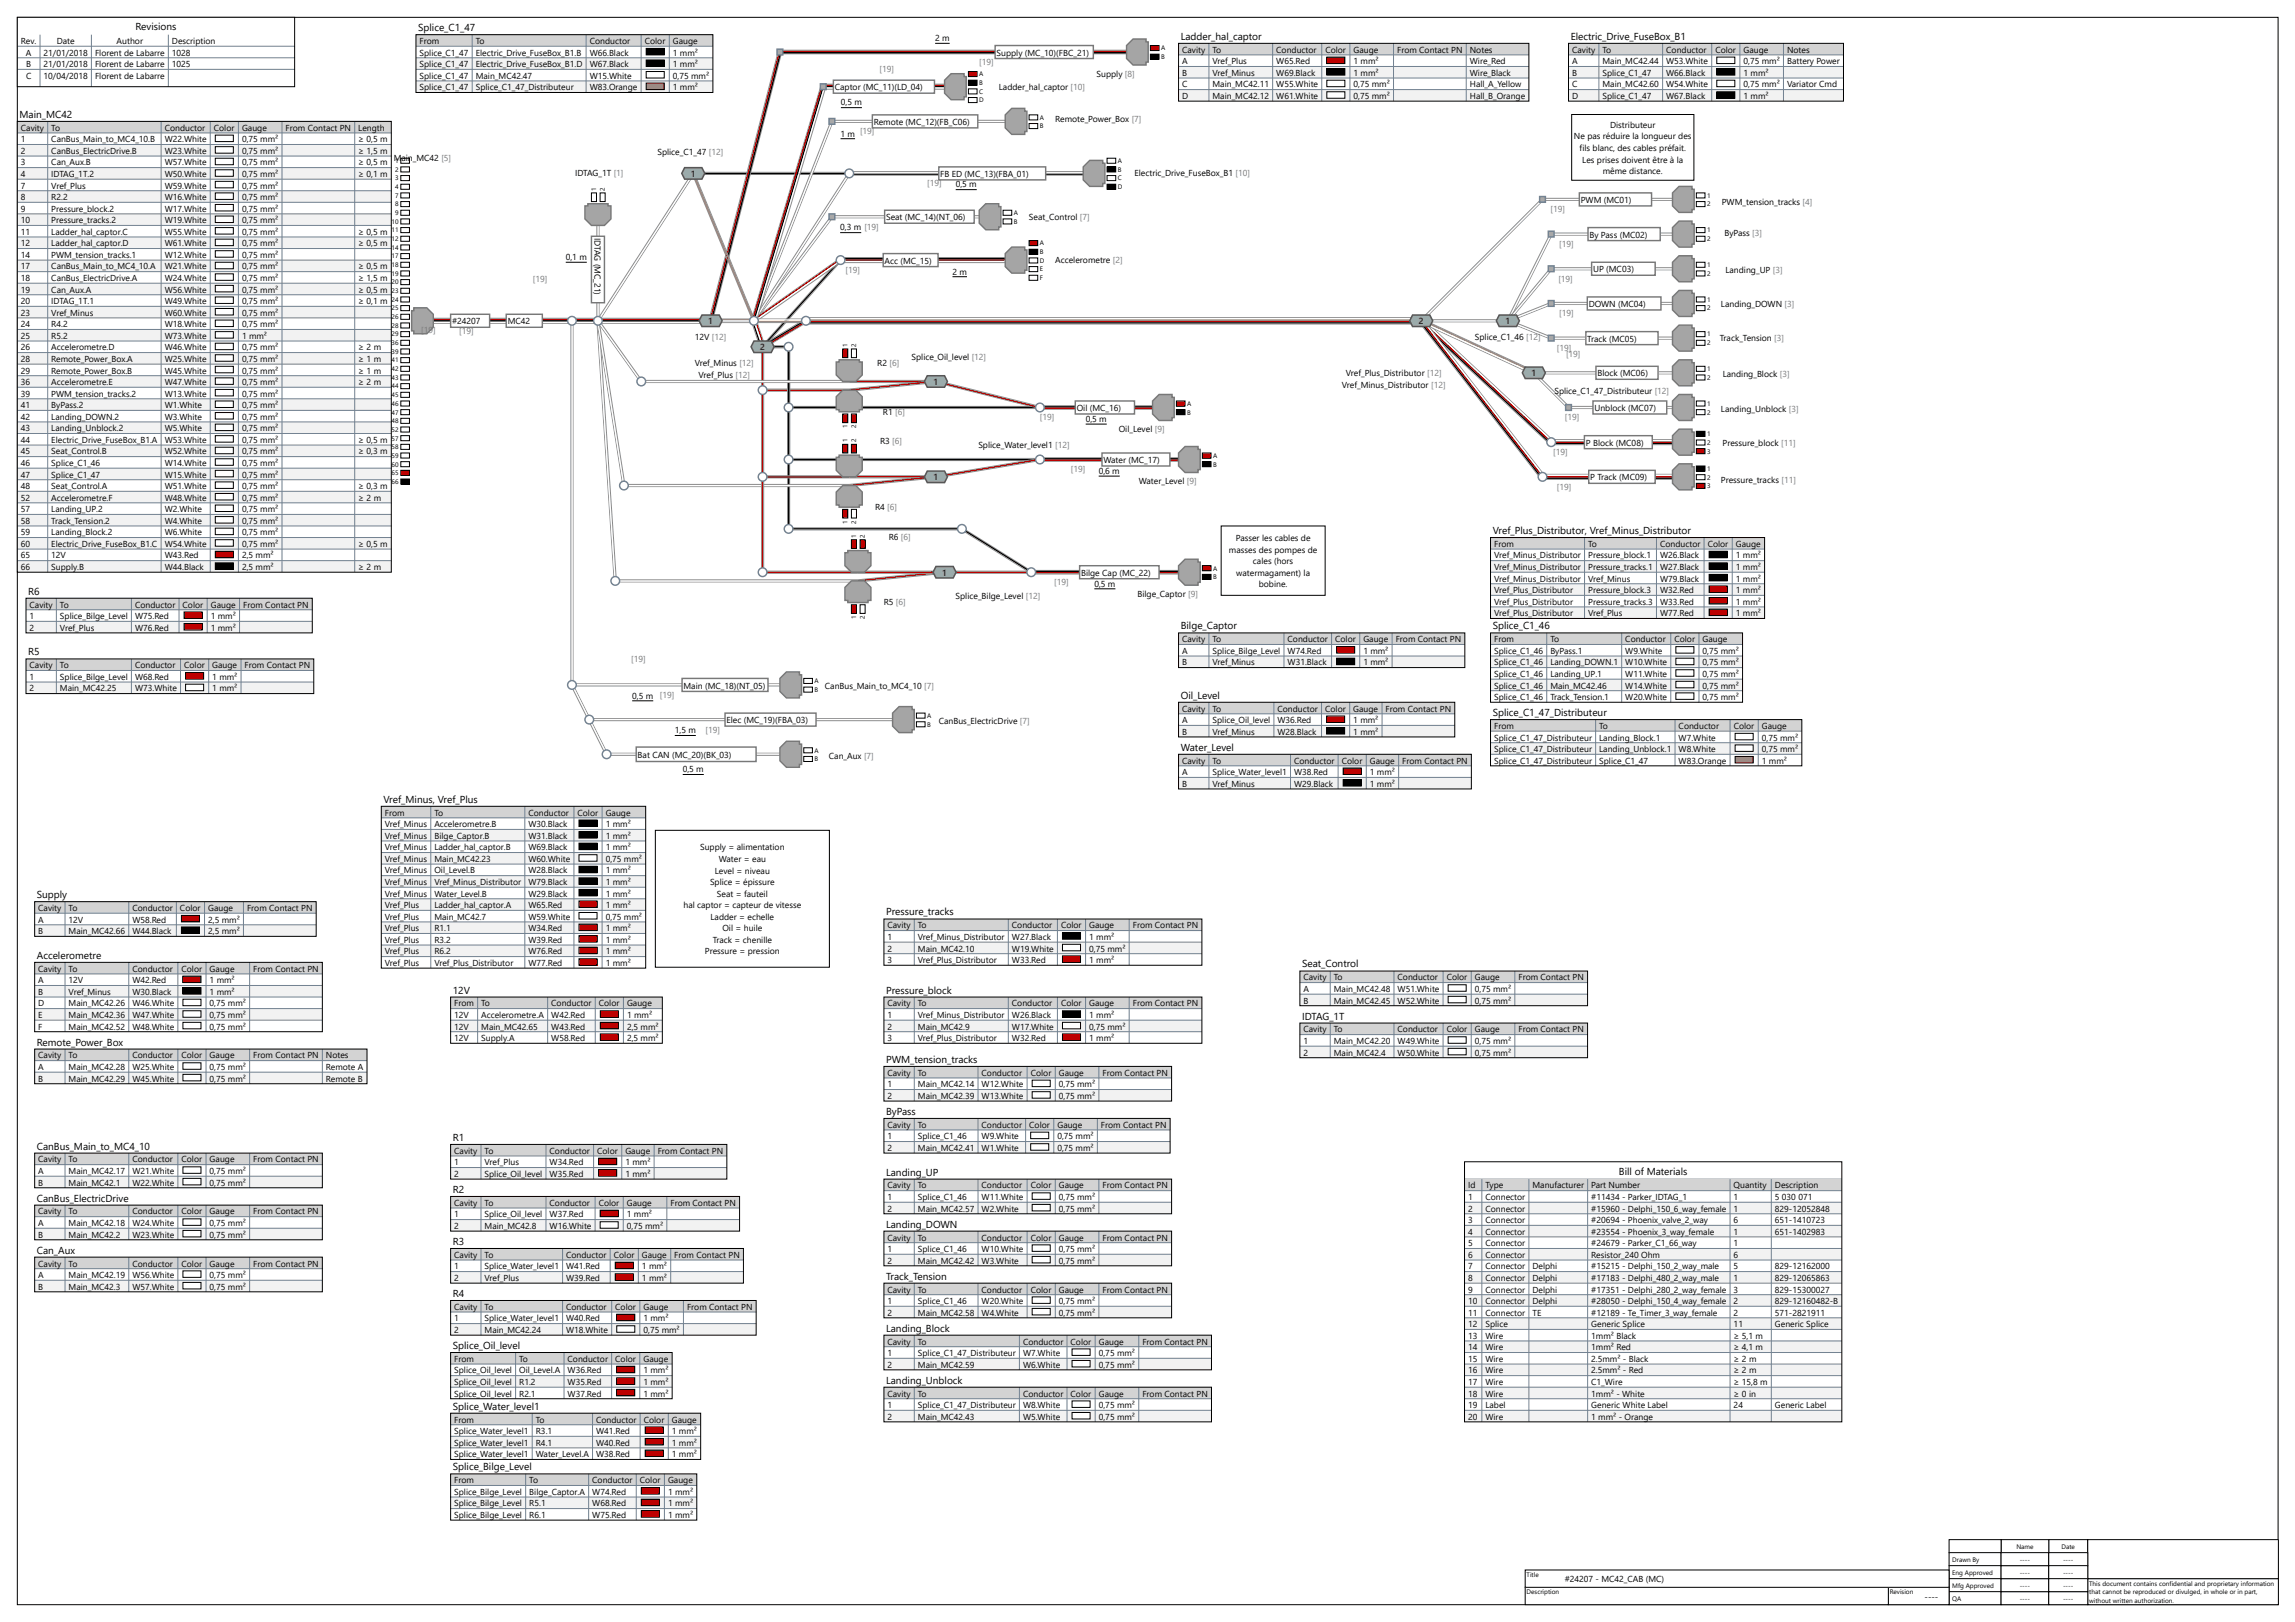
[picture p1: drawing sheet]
<svg xmlns="http://www.w3.org/2000/svg" width="841mm" height="594mm" viewBox="0 0 841 594" stroke-linecap="round" stroke-linejoin="round" font-family="sans-serif">
<defs><g id="words">
<g font-size="3.7">
<text x="49.6" y="11.1">Revisions</text>
<text x="153.2" y="11.4">Splice_C1_47</text>
<text x="432.6" y="14.6">Ladder_hal_captor</text>
<text x="575.5" y="14.6">Electric_Drive_FuseBox_B1</text>
<text x="7.1" y="43.2">Main_MC42</text>
<text x="546.9" y="195.6">Vref_Plus_Distributor, Vref_Minus_Distributor</text>
<text x="10.3" y="217.8">R6</text>
<text x="432.6" y="230.5">Bilge_Captor</text>
<text x="546.9" y="230.5">Splice_C1_46</text>
<text x="10.3" y="240">R5</text>
<text x="432.6" y="255.9">Oil_Level</text>
<text x="546.9" y="262.2">Splice_C1_47_Distributeur</text>
<text x="432.6" y="274.9">Water_Level</text>
<text x="140.5" y="294">Vref_Minus, Vref_Plus</text>
<text x="13.5" y="328.9">Supply</text>
<text x="324.6" y="335.3">Pressure_tracks</text>
<text x="13.5" y="351.1">Accelerometre</text>
<text x="477" y="354.3">Seat_Control</text>
<text x="165.9" y="363.8">12V</text>
<text x="324.6" y="363.8">Pressure_block</text>
<text x="477" y="373.4">IDTAG_1T</text>
<text x="13.5" y="382.9">Remote_Power_Box</text>
<text x="324.6" y="389.2">PWM_tension_tracks</text>
<text x="324.6" y="408.3">ByPass</text>
<text x="165.9" y="417.8">R1</text>
<text x="13.5" y="421">CanBus_Main_to_MC4_10</text>
<text x="324.6" y="430.5">Landing_UP</text>
<text x="593.1" y="430.2">Bill of Materials</text>
<text x="165.9" y="436.9">R2</text>
<text x="13.5" y="440">CanBus_ElectricDrive</text>
<text x="324.6" y="449.6">Landing_DOWN</text>
<text x="165.9" y="455.9">R3</text>
<text x="13.5" y="459.1">Can_Aux</text>
<text x="324.6" y="468.6">Track_Tension</text>
<text x="165.9" y="475">R4</text>
<text x="324.6" y="487.7">Landing_Block</text>
<text x="165.9" y="494">Splice_Oil_level</text>
<text x="324.6" y="506.7">Landing_Unblock</text>
<text x="165.9" y="516.2">Splice_Water_level1</text>
<text x="165.9" y="538.5">Splice_Bilge_Level</text>
</g>
<g font-size="3.2">
<text x="7.7" y="16.1">Rev.</text>
<text x="20.8" y="16.1">Date</text>
<text x="42.7" y="16.1">Author</text>
<text x="63" y="16.1">Description</text>
<text x="153.7" y="16.1">From</text>
<text x="174.3" y="16.1">To</text>
<text x="216.1" y="16.1">Conductor</text>
<text x="236.2" y="16.1">Color</text>
<text x="246.5" y="16.1">Gauge</text>
<text x="342.6" y="15.1">2 m</text>
<text x="9.5" y="20.4">A</text>
<text x="16" y="20.4">21/01/2018</text>
<text x="34.8" y="20.4">Florent de Labarre</text>
<text x="63" y="20.4">1028</text>
<text x="153.7" y="20.4">Splice_C1_47</text>
<text x="174.3" y="20.4">Electric_Drive_FuseBox_B1.B</text>
<text x="216.1" y="20.4">W66.Black</text>
<text x="246.5" y="20.4">1 mm²</text>
<text x="365.1" y="20.4">Supply (MC_10)(FBC_21)</text>
<text x="433.1" y="19.3">Cavity</text>
<text x="433.1" y="23.5">A</text>
<text x="444.3" y="19.3">To</text>
<text x="444.3" y="23.5">Vref_Plus</text>
<text x="467.6" y="23.5">W65.Red</text>
<text x="467.6" y="19.3">Conductor</text>
<text x="485.6" y="19.3">Color</text>
<text x="495.9" y="23.5">1 mm²</text>
<text x="495.9" y="19.3">Gauge</text>
<text x="511.9" y="19.3">From Contact PN</text>
<text x="538.5" y="23.5">Wire_Red</text>
<text x="538.5" y="19.3">Notes</text>
<text x="576" y="19.3">Cavity</text>
<text x="576" y="23.5">A</text>
<text x="587.1" y="19.3">To</text>
<text x="587.1" y="23.5">Main_MC42.44</text>
<text x="610.5" y="19.3">Conductor</text>
<text x="610.5" y="23.5">W53.White</text>
<text x="628.5" y="19.3">Color</text>
<text x="638.8" y="23.5">0,75 mm²</text>
<text x="638.8" y="19.3">Gauge</text>
<text x="654.8" y="23.5">Battery Power</text>
<text x="654.8" y="19.3">Notes</text>
<text x="9.5" y="28.8">C</text>
<text x="9.6" y="24.6">B</text>
<text x="16" y="24.6">21/01/2018</text>
<text x="16" y="28.8">10/04/2018</text>
<text x="34.8" y="24.6">Florent de Labarre</text>
<text x="34.8" y="28.8">Florent de Labarre</text>
<text x="63" y="24.6">1025</text>
<text x="153.7" y="24.6">Splice_C1_47</text>
<text x="153.7" y="28.8">Splice_C1_47</text>
<text x="174.3" y="24.6">Electric_Drive_FuseBox_B1.D</text>
<text x="174.3" y="28.8">Main_MC42.47</text>
<text x="216.1" y="24.6">W67.Black</text>
<text x="216.1" y="28.8">W15.White</text>
<text x="246.5" y="24.6">1 mm²</text>
<text x="246.5" y="28.8">0,75 mm²</text>
<text x="401.8" y="28">Supply [8]</text>
<text x="433.1" y="27.8">B</text>
<text x="444.3" y="27.8">Vref_Minus</text>
<text x="467.6" y="27.8">W69.Black</text>
<text x="495.9" y="27.8">1 mm²</text>
<text x="538.5" y="27.8">Wire_Black</text>
<text x="576" y="27.8">B</text>
<text x="587.1" y="27.8">Splice_C1_47</text>
<text x="610.5" y="27.8">W66.Black</text>
<text x="638.8" y="27.8">1 mm²</text>
<text x="153.7" y="33.1">Splice_C1_47</text>
<text x="174.3" y="33.1">Splice_C1_47_Distributeur</text>
<text x="216.1" y="33.1">W83.Orange</text>
<text x="246.5" y="33.1">1 mm²</text>
<text x="305.9" y="33.1">Captor (MC_11)(LD_04)</text>
<text x="366" y="33.1">Ladder_hal_captor [10]</text>
<text x="433.1" y="32">C</text>
<text x="444.3" y="32">Main_MC42.11</text>
<text x="467.6" y="32">W55.White</text>
<text x="495.9" y="32">0,75 mm²</text>
<text x="538.5" y="32">Hall_A_Yellow</text>
<text x="576" y="32">C</text>
<text x="587.1" y="32">Main_MC42.60</text>
<text x="610.5" y="32">W54.White</text>
<text x="638.8" y="32">0,75 mm²</text>
<text x="654.8" y="32">Variator Cmd</text>
<text x="308.1" y="38.6">0,5 m</text>
<text x="433.1" y="36.2">D</text>
<text x="444.3" y="36.2">Main_MC42.12</text>
<text x="467.6" y="36.2">W61.White</text>
<text x="495.9" y="36.2">0,75 mm²</text>
<text x="538.5" y="36.2">Hall_B_Orange</text>
<text x="576" y="36.2">D</text>
<text x="587.1" y="36.2">Splice_C1_47</text>
<text x="610.5" y="36.2">W67.Black</text>
<text x="638.8" y="36.2">1 mm²</text>
<text x="7.7" y="47.9">Cavity</text>
<text x="18.8" y="47.9">To</text>
<text x="60.4" y="47.9">Conductor</text>
<text x="78.4" y="47.9">Color</text>
<text x="88.7" y="47.9">Gauge</text>
<text x="104.6" y="47.9">From Contact PN</text>
<text x="131.3" y="47.9">Length</text>
<text x="320.1" y="45.8">Remote (MC_12)(FB_C06)</text>
<text x="386.6" y="44.7">Remote_Power_Box [7]</text>
<text x="589.9" y="46.8">Distributeur</text>
<text x="7.7" y="52.1">1</text>
<text x="18.8" y="52.1">CanBus_Main_to_MC4_10.B</text>
<text x="60.4" y="52.1">W22.White</text>
<text x="88.7" y="52.1">0,75 mm²</text>
<text x="131.3" y="52.1">≥ 0,5 m</text>
<text x="308" y="50">1 m</text>
<text x="576.7" y="51.1">Ne pas réduire la longueur des</text>
<text x="7.7" y="56.3">2</text>
<text x="18.8" y="56.3">CanBus_ElectricDrive.B</text>
<text x="60.4" y="56.3">W23.White</text>
<text x="88.7" y="56.3">0,75 mm²</text>
<text x="131.3" y="56.3">≥ 1,5 m</text>
<text x="144.2" y="59">Main_MC42 [5]</text>
<text x="240.9" y="56.9">Splice_C1_47 [12]</text>
<text x="578.8" y="55.3">fils blanc, des cables préfait.</text>
<text x="579.7" y="59.5">Les prises doivent être à la</text>
<text x="7.7" y="60.6">3</text>
<text x="7.7" y="64.8">4</text>
<text x="18.8" y="60.6">Can_Aux.B</text>
<text x="18.8" y="64.8">IDTAG_1T.2</text>
<text x="60.4" y="64.8">W50.White</text>
<text x="60.4" y="60.6">W57.White</text>
<text x="88.7" y="60.6">0,75 mm²</text>
<text x="88.7" y="64.8">0,75 mm²</text>
<text x="131.3" y="60.6">≥ 0,5 m</text>
<text x="131.3" y="64.8">≥ 0,1 m</text>
<text x="210.7" y="64.3">IDTAG_1T [1]</text>
<text x="253.1" y="64.8">1</text>
<text x="344.5" y="64.8">FB ED (MC_13)(FBA_01)</text>
<text x="415.6" y="64.6">Electric_Drive_FuseBox_B1 [10]</text>
<text x="587.2" y="63.7">même distance.</text>
<text x="7.7" y="69">7</text>
<text x="18.8" y="69">Vref_Plus</text>
<text x="60.4" y="69">W59.White</text>
<text x="88.7" y="69">0,75 mm²</text>
<text x="350.2" y="68.7">0,5 m</text>
<text x="7.7" y="73.3">8</text>
<text x="7.7" y="77.5">9</text>
<text x="18.8" y="73.3">R2.2</text>
<text x="18.8" y="77.5">Pressure_block.2</text>
<text x="60.4" y="73.3">W16.White</text>
<text x="60.4" y="77.5">W17.White</text>
<text x="88.7" y="73.3">0,75 mm²</text>
<text x="88.7" y="77.5">0,75 mm²</text>
<text x="579.2" y="74.3">PWM (MC01)</text>
<text x="630.8" y="75.1">PWM_tension_tracks [4]</text>
<text x="7.7" y="81.7">10</text>
<text x="18.8" y="81.7">Pressure_tracks.2</text>
<text x="60.4" y="81.7">W19.White</text>
<text x="88.7" y="81.7">0,75 mm²</text>
<text x="324.6" y="80.7">Seat (MC_14)(NT_06)</text>
<text x="377" y="80.7">Seat_Control [7]</text>
<text x="7.7" y="86">11</text>
<text x="18.8" y="86">Ladder_hal_captor.C</text>
<text x="60.4" y="86">W55.White</text>
<text x="88.7" y="86">0,75 mm²</text>
<text x="131.3" y="86">≥ 0,5 m</text>
<text x="217.8" y="87" transform="rotate(90 217.8 87)">IDTAG (MC_21)</text>
<text x="307.8" y="84.4">0,3 m [19]</text>
<text x="582.3" y="87">By Pass (MC02)</text>
<text x="631.8" y="86.5">ByPass [3]</text>
<text x="7.7" y="90.2">12</text>
<text x="7.7" y="94.4">14</text>
<text x="18.8" y="90.2">Ladder_hal_captor.D</text>
<text x="18.8" y="94.4">PWM_tension_tracks.1</text>
<text x="60.4" y="90.2">W61.White</text>
<text x="60.4" y="94.4">W12.White</text>
<text x="88.7" y="90.2">0,75 mm²</text>
<text x="88.7" y="94.4">0,75 mm²</text>
<text x="131.3" y="90.2">≥ 0,5 m</text>
<text x="207.3" y="95.2">0,1 m</text>
<text x="7.7" y="98.7">17</text>
<text x="18.8" y="98.7">CanBus_Main_to_MC4_10.A</text>
<text x="60.4" y="98.7">W21.White</text>
<text x="88.7" y="98.7">0,75 mm²</text>
<text x="131.3" y="98.7">≥ 0,5 m</text>
<text x="324.1" y="96.6">Acc (MC_15)</text>
<text x="349" y="100.5">2 m</text>
<text x="386.6" y="96.3">Accelerometre [2]</text>
<text x="583.7" y="99.7">UP (MC03)</text>
<text x="632.2" y="100">Landing_UP [3]</text>
<text x="7.7" y="102.9">18</text>
<text x="7.7" y="107.1">19</text>
<text x="18.8" y="102.9">CanBus_ElectricDrive.A</text>
<text x="18.8" y="107.1">Can_Aux.A</text>
<text x="60.4" y="107.1">W56.White</text>
<text x="60.4" y="102.9">W24.White</text>
<text x="88.7" y="102.9">0,75 mm²</text>
<text x="88.7" y="107.1">0,75 mm²</text>
<text x="131.3" y="102.9">≥ 1,5 m</text>
<text x="131.3" y="107.1">≥ 0,5 m</text>
<text x="7.7" y="111.4">20</text>
<text x="18.8" y="111.4">IDTAG_1T.1</text>
<text x="60.4" y="111.4">W49.White</text>
<text x="88.7" y="111.4">0,75 mm²</text>
<text x="131.3" y="111.4">≥ 0,1 m</text>
<text x="582.1" y="112.4">DOWN (MC04)</text>
<text x="630.5" y="112.4">Landing_DOWN [3]</text>
<text x="7.7" y="115.6">23</text>
<text x="7.7" y="119.8">24</text>
<text x="18.8" y="115.6">Vref_Minus</text>
<text x="18.8" y="119.8">R4.2</text>
<text x="60.4" y="119.8">W18.White</text>
<text x="60.4" y="115.6">W60.White</text>
<text x="88.7" y="115.6">0,75 mm²</text>
<text x="88.7" y="119.8">0,75 mm²</text>
<text x="165.6" y="118.8">#24207</text>
<text x="186" y="118.8">MC42</text>
<text x="259.5" y="118.8">1</text>
<text x="519.8" y="118.8">2</text>
<text x="551.6" y="118.8">1</text>
<text x="7.7" y="124.1">25</text>
<text x="18.8" y="124.1">R5.2</text>
<text x="60.4" y="124.1">W73.White</text>
<text x="88.7" y="124.1">1 mm²</text>
<text x="254.5" y="124.3">12V [12]</text>
<text x="540.4" y="124.3">Splice_C1_46 [12]</text>
<text x="581.6" y="125.1">Track (MC05)</text>
<text x="630.1" y="124.9">Track_Tension [3]</text>
<text x="7.7" y="128.3">26</text>
<text x="18.8" y="128.3">Accelerometre.D</text>
<text x="60.4" y="128.3">W46.White</text>
<text x="88.7" y="128.3">0,75 mm²</text>
<text x="131.3" y="128.3">≥ 2 m</text>
<text x="278.5" y="128.3">2</text>
<text x="7.7" y="132.5">28</text>
<text x="7.7" y="136.8">29</text>
<text x="18.8" y="132.5">Remote_Power_Box.A</text>
<text x="18.8" y="136.8">Remote_Power_Box.B</text>
<text x="60.4" y="132.5">W25.White</text>
<text x="60.4" y="136.8">W45.White</text>
<text x="88.7" y="132.5">0,75 mm²</text>
<text x="88.7" y="136.8">0,75 mm²</text>
<text x="131.3" y="132.5">≥ 1 m</text>
<text x="131.3" y="136.8">≥ 1 m</text>
<text x="254.5" y="134.1">Vref_Minus [12]</text>
<text x="321.4" y="133.9">R2 [6]</text>
<text x="334" y="132">Splice_Oil_level [12]</text>
<text x="493.1" y="137.8">Vref_Plus_Distributor [12]</text>
<text x="561.1" y="137.8">1</text>
<text x="585.3" y="137.8">Block (MC06)</text>
<text x="7.7" y="141">36</text>
<text x="18.8" y="141">Accelerometre.E</text>
<text x="60.4" y="141">W47.White</text>
<text x="88.7" y="141">0,75 mm²</text>
<text x="131.3" y="141">≥ 2 m</text>
<text x="256" y="138.4">Vref_Plus [12]</text>
<text x="342" y="141">1</text>
<text x="491.6" y="142.1">Vref_Minus_Distributor [12]</text>
<text x="631.2" y="138.1">Landing_Block [3]</text>
<text x="7.7" y="145.2">39</text>
<text x="7.7" y="149.5">41</text>
<text x="18.8" y="145.2">PWM_tension_tracks.2</text>
<text x="18.8" y="149.5">ByPass.2</text>
<text x="60.4" y="149.5">W1.White</text>
<text x="60.4" y="145.2">W13.White</text>
<text x="88.7" y="145.2">0,75 mm²</text>
<text x="88.7" y="149.5">0,75 mm²</text>
<text x="569.5" y="144.4">Splice_C1_47_Distributeur [12]</text>
<text x="7.7" y="153.7">42</text>
<text x="18.8" y="153.7">Landing_DOWN.2</text>
<text x="60.4" y="153.7">W3.White</text>
<text x="88.7" y="153.7">0,75 mm²</text>
<text x="323.5" y="152.1">R1 [6]</text>
<text x="394.5" y="150.5">Oil (MC_16)</text>
<text x="397.8" y="154.5">0,5 m</text>
<text x="584.2" y="150.5">Unblock (MC07)</text>
<text x="630.5" y="150.8">Landing_Unblock [3]</text>
<text x="7.7" y="157.9">43</text>
<text x="18.8" y="157.9">Landing_Unblock.2</text>
<text x="60.4" y="157.9">W5.White</text>
<text x="88.7" y="157.9">0,75 mm²</text>
<text x="409.9" y="158.2">Oil_Level [9]</text>
<text x="7.7" y="162.2">44</text>
<text x="7.7" y="166.4">45</text>
<text x="18.8" y="162.2">Electric_Drive_FuseBox_B1.A</text>
<text x="18.8" y="166.4">Seat_Control.B</text>
<text x="60.4" y="166.4">W52.White</text>
<text x="60.4" y="162.2">W53.White</text>
<text x="88.7" y="162.2">0,75 mm²</text>
<text x="88.7" y="166.4">0,75 mm²</text>
<text x="131.3" y="162.2">≥ 0,5 m</text>
<text x="131.3" y="166.4">≥ 0,3 m</text>
<text x="322.4" y="162.7">R3 [6]</text>
<text x="358.5" y="164">Splice_Water_level1 [12]</text>
<text x="581" y="163.2">P Block (MC08)</text>
<text x="631.1" y="163.5">Pressure_block [11]</text>
<text x="7.7" y="170.6">46</text>
<text x="18.8" y="170.6">Splice_C1_46</text>
<text x="60.4" y="170.6">W14.White</text>
<text x="88.7" y="170.6">0,75 mm²</text>
<text x="402.5" y="173.6">0,6 m</text>
<text x="404.3" y="169.6">Water (MC_17)</text>
<text x="7.7" y="174.9">47</text>
<text x="7.7" y="179.1">48</text>
<text x="18.8" y="174.9">Splice_C1_47</text>
<text x="18.8" y="179.1">Seat_Control.A</text>
<text x="60.4" y="174.9">W15.White</text>
<text x="60.4" y="179.1">W51.White</text>
<text x="88.7" y="174.9">0,75 mm²</text>
<text x="88.7" y="179.1">0,75 mm²</text>
<text x="131.3" y="179.1">≥ 0,3 m</text>
<text x="342" y="175.9">1</text>
<text x="417.2" y="177.3">Water_Level [9]</text>
<text x="582.6" y="175.9">P Track (MC09)</text>
<text x="630.5" y="176.7">Pressure_tracks [11]</text>
<text x="7.7" y="183.3">52</text>
<text x="18.8" y="183.3">Accelerometre.F</text>
<text x="60.4" y="183.3">W48.White</text>
<text x="88.7" y="183.3">0,75 mm²</text>
<text x="131.3" y="183.3">≥ 2 m</text>
<text x="7.7" y="187.6">57</text>
<text x="7.7" y="191.8">58</text>
<text x="18.8" y="187.6">Landing_UP.2</text>
<text x="18.8" y="191.8">Track_Tension.2</text>
<text x="60.4" y="187.6">W2.White</text>
<text x="60.4" y="191.8">W4.White</text>
<text x="88.7" y="187.6">0,75 mm²</text>
<text x="88.7" y="191.8">0,75 mm²</text>
<text x="320.6" y="186.8">R4 [6]</text>
<text x="7.7" y="196">59</text>
<text x="18.8" y="196">Landing_Block.2</text>
<text x="60.4" y="196">W6.White</text>
<text x="88.7" y="196">0,75 mm²</text>
<text x="325.6" y="197.6">R6 [6]</text>
<text x="7.7" y="200.3">60</text>
<text x="18.8" y="200.3">Electric_Drive_FuseBox_B1.C</text>
<text x="60.4" y="200.3">W54.White</text>
<text x="88.7" y="200.3">0,75 mm²</text>
<text x="131.3" y="200.3">≥ 0,5 m</text>
<text x="450.3" y="202.4">masses des pompes de</text>
<text x="452.8" y="198.2">Passer les cables de</text>
<text x="547.4" y="200.3">From</text>
<text x="581.9" y="200.3">To</text>
<text x="608.2" y="200.3">Conductor</text>
<text x="625.7" y="200.3">Color</text>
<text x="636" y="200.3">Gauge</text>
<text x="7.7" y="204.5">65</text>
<text x="7.7" y="208.7">66</text>
<text x="18.8" y="204.5">12V</text>
<text x="18.8" y="208.7">Supply.B</text>
<text x="60.4" y="204.5">W43.Red</text>
<text x="60.4" y="208.7">W44.Black</text>
<text x="88.7" y="204.5">2,5 mm²</text>
<text x="88.7" y="208.7">2,5 mm²</text>
<text x="131.3" y="208.7">≥ 2 m</text>
<text x="459.1" y="206.6">cales (hors</text>
<text x="547.4" y="204.5">Vref_Minus_Distributor</text>
<text x="547.4" y="208.7">Vref_Minus_Distributor</text>
<text x="581.9" y="204.5">Pressure_block.1</text>
<text x="581.9" y="208.7">Pressure_tracks.1</text>
<text x="608.2" y="204.5">W26.Black</text>
<text x="608.2" y="208.7">W27.Black</text>
<text x="636" y="204.5">1 mm²</text>
<text x="636" y="208.7">1 mm²</text>
<text x="345.2" y="210.9">1</text>
<text x="396.1" y="210.9">Bilge Cap (MC_22)</text>
<text x="401" y="214.8">0,5 m</text>
<text x="452.9" y="210.9">watermagament) la</text>
<text x="461.2" y="215.1">bobine.</text>
<text x="547.4" y="213">Vref_Minus_Distributor</text>
<text x="581.9" y="213">Vref_Minus</text>
<text x="608.2" y="213">W79.Black</text>
<text x="636" y="213">1 mm²</text>
<text x="323.8" y="221.7">R5 [6]</text>
<text x="350.1" y="219.3">Splice_Bilge_Level [12]</text>
<text x="416.7" y="218.5">Bilge_Captor [9]</text>
<text x="547.4" y="217.2">Vref_Plus_Distributor</text>
<text x="547.4" y="221.4">Vref_Plus_Distributor</text>
<text x="581.9" y="217.2">Pressure_block.3</text>
<text x="581.9" y="221.4">Pressure_tracks.3</text>
<text x="608.2" y="221.4">W33.Red</text>
<text x="608.2" y="217.2">W32.Red</text>
<text x="636" y="217.2">1 mm²</text>
<text x="636" y="221.4">1 mm²</text>
<text x="10.8" y="222.5">Cavity</text>
<text x="10.8" y="226.7">1</text>
<text x="22" y="222.5">To</text>
<text x="22" y="226.7">Splice_Bilge_Level</text>
<text x="49.5" y="222.5">Conductor</text>
<text x="49.5" y="226.7">W75.Red</text>
<text x="66.9" y="222.5">Color</text>
<text x="77.2" y="222.5">Gauge</text>
<text x="77.2" y="226.7">1 mm²</text>
<text x="89.1" y="222.5">From Contact PN</text>
<text x="547.4" y="225.7">Vref_Plus_Distributor</text>
<text x="581.9" y="225.7">Vref_Plus</text>
<text x="608.2" y="225.7">W77.Red</text>
<text x="636" y="225.7">1 mm²</text>
<text x="10.8" y="231">2</text>
<text x="22" y="231">Vref_Plus</text>
<text x="49.5" y="231">W76.Red</text>
<text x="77.2" y="231">1 mm²</text>
<text x="433.1" y="235.2">Cavity</text>
<text x="433.1" y="239.4">A</text>
<text x="444.3" y="235.2">To</text>
<text x="444.3" y="239.4">Splice_Bilge_Level</text>
<text x="471.7" y="235.2">Conductor</text>
<text x="471.7" y="239.4">W74.Red</text>
<text x="489.2" y="235.2">Color</text>
<text x="499.5" y="239.4">1 mm²</text>
<text x="499.5" y="235.2">Gauge</text>
<text x="511.4" y="235.2">From Contact PN</text>
<text x="547.4" y="235.2">From</text>
<text x="547.4" y="239.4">Splice_C1_46</text>
<text x="568" y="239.4">ByPass.1</text>
<text x="568" y="235.2">To</text>
<text x="595.5" y="239.4">W9.White</text>
<text x="595.5" y="235.2">Conductor</text>
<text x="613.5" y="235.2">Color</text>
<text x="623.8" y="235.2">Gauge</text>
<text x="623.8" y="239.4">0,75 mm²</text>
<text x="10.8" y="244.7">Cavity</text>
<text x="22" y="244.7">To</text>
<text x="49.5" y="244.7">Conductor</text>
<text x="67.5" y="244.7">Color</text>
<text x="77.8" y="244.7">Gauge</text>
<text x="89.6" y="244.7">From Contact PN</text>
<text x="433.1" y="243.7">B</text>
<text x="444.3" y="243.7">Vref_Minus</text>
<text x="471.7" y="243.7">W31.Black</text>
<text x="499.5" y="243.7">1 mm²</text>
<text x="547.4" y="243.7">Splice_C1_46</text>
<text x="568" y="243.7">Landing_DOWN.1</text>
<text x="595.5" y="243.7">W10.White</text>
<text x="623.8" y="243.7">0,75 mm²</text>
<text x="10.8" y="249">1</text>
<text x="22" y="249">Splice_Bilge_Level</text>
<text x="49.5" y="249">W68.Red</text>
<text x="77.8" y="249">1 mm²</text>
<text x="547.4" y="247.9">Splice_C1_46</text>
<text x="568" y="247.9">Landing_UP.1</text>
<text x="595.5" y="247.9">W11.White</text>
<text x="623.8" y="247.9">0,75 mm²</text>
<text x="10.8" y="253.2">2</text>
<text x="22" y="253.2">Main_MC42.25</text>
<text x="49.5" y="253.2">W73.White</text>
<text x="77.8" y="253.2">1 mm²</text>
<text x="231.6" y="255.8">0,5 m</text>
<text x="250.4" y="252.1">Main (MC_18)(NT_05)</text>
<text x="302.2" y="252.1">CanBus_Main_to_MC4_10 [7]</text>
<text x="547.4" y="252.1">Splice_C1_46</text>
<text x="547.4" y="256.4">Splice_C1_46</text>
<text x="568" y="252.1">Main_MC42.46</text>
<text x="568" y="256.4">Track_Tension.1</text>
<text x="595.5" y="252.1">W14.White</text>
<text x="595.5" y="256.4">W20.White</text>
<text x="623.8" y="252.1">0,75 mm²</text>
<text x="623.8" y="256.4">0,75 mm²</text>
<text x="433.1" y="260.6">Cavity</text>
<text x="444.3" y="260.6">To</text>
<text x="468.1" y="260.6">Conductor</text>
<text x="485.5" y="260.6">Color</text>
<text x="495.8" y="260.6">Gauge</text>
<text x="507.7" y="260.6">From Contact PN</text>
<text x="247.2" y="268.5">1,5 m</text>
<text x="266.2" y="264.8">Elec (MC_19)(FBA_03)</text>
<text x="343.9" y="265.1">CanBus_ElectricDrive [7]</text>
<text x="433.1" y="269.1">B</text>
<text x="433.1" y="264.8">A</text>
<text x="444.3" y="269.1">Vref_Minus</text>
<text x="444.3" y="264.8">Splice_Oil_level</text>
<text x="468.1" y="269.1">W28.Black</text>
<text x="468.1" y="264.8">W36.Red</text>
<text x="495.8" y="264.8">1 mm²</text>
<text x="495.8" y="269.1">1 mm²</text>
<text x="547.4" y="267">From</text>
<text x="585.9" y="267">To</text>
<text x="615" y="267">Conductor</text>
<text x="635.2" y="267">Color</text>
<text x="645.5" y="267">Gauge</text>
<text x="547.4" y="271.2">Splice_C1_47_Distributeur</text>
<text x="547.4" y="275.4">Splice_C1_47_Distributeur</text>
<text x="585.9" y="271.2">Landing_Block.1</text>
<text x="585.9" y="275.4">Landing_Unblock.1</text>
<text x="615" y="271.2">W7.White</text>
<text x="615" y="275.4">W8.White</text>
<text x="645.5" y="271.2">0,75 mm²</text>
<text x="645.5" y="275.4">0,75 mm²</text>
<text x="233.6" y="277.5">Bat CAN (MC_20)(BK_03)</text>
<text x="303.7" y="277.8">Can_Aux [7]</text>
<text x="433.1" y="279.7">Cavity</text>
<text x="444.3" y="279.7">To</text>
<text x="474.1" y="279.7">Conductor</text>
<text x="491.6" y="279.7">Color</text>
<text x="501.9" y="279.7">Gauge</text>
<text x="513.8" y="279.7">From Contact PN</text>
<text x="547.4" y="279.7">Splice_C1_47_Distributeur</text>
<text x="585.9" y="279.7">Splice_C1_47</text>
<text x="615" y="279.7">W83.Orange</text>
<text x="645.5" y="279.7">1 mm²</text>
<text x="250.1" y="282.8">0,5 m</text>
<text x="433.1" y="283.9">A</text>
<text x="444.3" y="283.9">Splice_Water_level1</text>
<text x="474.1" y="283.9">W38.Red</text>
<text x="501.9" y="283.9">1 mm²</text>
<text x="433.1" y="288.1">B</text>
<text x="444.3" y="288.1">Vref_Minus</text>
<text x="474.1" y="288.1">W29.Black</text>
<text x="501.9" y="288.1">1 mm²</text>
<text x="141" y="298.7">From</text>
<text x="159.2" y="298.7">To</text>
<text x="193.6" y="298.7">Conductor</text>
<text x="211.6" y="298.7">Color</text>
<text x="221.9" y="298.7">Gauge</text>
<text x="141" y="302.9">Vref_Minus</text>
<text x="159.2" y="302.9">Accelerometre.B</text>
<text x="193.6" y="302.9">W30.Black</text>
<text x="221.9" y="302.9">1 mm²</text>
<text x="141" y="307.2">Vref_Minus</text>
<text x="141" y="311.4">Vref_Minus</text>
<text x="159.2" y="307.2">Bilge_Captor.B</text>
<text x="159.2" y="311.4">Ladder_hal_captor.B</text>
<text x="193.6" y="311.4">W69.Black</text>
<text x="193.6" y="307.2">W31.Black</text>
<text x="221.9" y="307.2">1 mm²</text>
<text x="221.9" y="311.4">1 mm²</text>
<text x="256.5" y="311.5">Supply = alimentation</text>
<text x="141" y="315.6">Vref_Minus</text>
<text x="159.2" y="315.6">Main_MC42.23</text>
<text x="193.6" y="315.6">W60.White</text>
<text x="221.9" y="315.6">0,75 mm²</text>
<text x="263.4" y="315.7">Water = eau</text>
<text x="141" y="319.9">Vref_Minus</text>
<text x="159.2" y="319.9">Oil_Level.B</text>
<text x="193.6" y="319.9">W28.Black</text>
<text x="221.9" y="319.9">1 mm²</text>
<text x="261.9" y="319.9">Level = niveau</text>
<text x="141" y="324.1">Vref_Minus</text>
<text x="141" y="328.3">Vref_Minus</text>
<text x="159.2" y="324.1">Vref_Minus_Distributor</text>
<text x="159.2" y="328.3">Water_Level.B</text>
<text x="193.6" y="324.1">W79.Black</text>
<text x="193.6" y="328.3">W29.Black</text>
<text x="221.9" y="324.1">1 mm²</text>
<text x="221.9" y="328.3">1 mm²</text>
<text x="260.2" y="324.1">Splice = épissure</text>
<text x="262.7" y="328.3">Seat = fauteil</text>
<text x="14" y="333.6">Cavity</text>
<text x="25.2" y="333.6">To</text>
<text x="48.5" y="333.6">Conductor</text>
<text x="65.9" y="333.6">Color</text>
<text x="76.3" y="333.6">Gauge</text>
<text x="90.5" y="333.6">From Contact PN</text>
<text x="141" y="332.6">Vref_Plus</text>
<text x="159.2" y="332.6">Ladder_hal_captor.A</text>
<text x="193.6" y="332.6">W65.Red</text>
<text x="221.9" y="332.6">1 mm²</text>
<text x="250.4" y="332.6">hal captor = capteur de vitesse</text>
<text x="14" y="337.9">A</text>
<text x="25.2" y="337.9">12V</text>
<text x="48.5" y="337.9">W58.Red</text>
<text x="76.3" y="337.9">2,5 mm²</text>
<text x="141" y="336.8">Vref_Plus</text>
<text x="141" y="341">Vref_Plus</text>
<text x="159.2" y="336.8">Main_MC42.7</text>
<text x="159.2" y="341">R1.1</text>
<text x="193.6" y="341">W34.Red</text>
<text x="193.6" y="336.8">W59.White</text>
<text x="221.9" y="336.8">0,75 mm²</text>
<text x="221.9" y="341">1 mm²</text>
<text x="260.3" y="336.8">Ladder = echelle</text>
<text x="264.7" y="341">Oil = huile</text>
<text x="325.2" y="340">Cavity</text>
<text x="336.3" y="340">To</text>
<text x="370.8" y="340">Conductor</text>
<text x="388.7" y="340">Color</text>
<text x="399.1" y="340">Gauge</text>
<text x="415" y="340">From Contact PN</text>
<text x="14" y="342.1">B</text>
<text x="25.2" y="342.1">Main_MC42.66</text>
<text x="48.5" y="342.1">W44.Black</text>
<text x="76.3" y="342.1">2,5 mm²</text>
<text x="141" y="345.3">Vref_Plus</text>
<text x="159.2" y="345.3">R3.2</text>
<text x="193.6" y="345.3">W39.Red</text>
<text x="221.9" y="345.3">1 mm²</text>
<text x="261.1" y="345.2">Track = chenille</text>
<text x="325.2" y="344.2">1</text>
<text x="336.3" y="344.2">Vref_Minus_Distributor</text>
<text x="370.8" y="344.2">W27.Black</text>
<text x="399.1" y="344.2">1 mm²</text>
<text x="141" y="349.5">Vref_Plus</text>
<text x="141" y="353.7">Vref_Plus</text>
<text x="159.2" y="349.5">R6.2</text>
<text x="159.2" y="353.7">Vref_Plus_Distributor</text>
<text x="193.6" y="353.7">W77.Red</text>
<text x="193.6" y="349.5">W76.Red</text>
<text x="221.9" y="349.5">1 mm²</text>
<text x="221.9" y="353.7">1 mm²</text>
<text x="258.3" y="349.5">Pressure = pression</text>
<text x="325.2" y="348.4">2</text>
<text x="325.2" y="352.7">3</text>
<text x="336.3" y="348.4">Main_MC42.10</text>
<text x="336.3" y="352.7">Vref_Plus_Distributor</text>
<text x="370.8" y="352.7">W33.Red</text>
<text x="370.8" y="348.4">W19.White</text>
<text x="399.1" y="348.4">0,75 mm²</text>
<text x="399.1" y="352.7">1 mm²</text>
<text x="14" y="355.9">Cavity</text>
<text x="25.2" y="355.9">To</text>
<text x="48.5" y="355.9">Conductor</text>
<text x="66.5" y="355.9">Color</text>
<text x="76.8" y="355.9">Gauge</text>
<text x="92.8" y="355.9">From Contact PN</text>
<text x="477.6" y="359">Cavity</text>
<text x="488.7" y="359">To</text>
<text x="512.1" y="359">Conductor</text>
<text x="530" y="359">Color</text>
<text x="540.4" y="359">Gauge</text>
<text x="556.3" y="359">From Contact PN</text>
<text x="14" y="360.1">A</text>
<text x="14" y="364.3">B</text>
<text x="25.2" y="360.1">12V</text>
<text x="25.2" y="364.3">Vref_Minus</text>
<text x="48.5" y="360.1">W42.Red</text>
<text x="48.5" y="364.3">W30.Black</text>
<text x="76.8" y="360.1">1 mm²</text>
<text x="76.8" y="364.3">1 mm²</text>
<text x="477.6" y="363.3">A</text>
<text x="488.7" y="363.3">Main_MC42.48</text>
<text x="512.1" y="363.3">W51.White</text>
<text x="540.4" y="363.3">0,75 mm²</text>
<text x="14" y="368.6">D</text>
<text x="25.2" y="368.6">Main_MC42.26</text>
<text x="48.5" y="368.6">W46.White</text>
<text x="76.8" y="368.6">0,75 mm²</text>
<text x="166.4" y="368.6">From</text>
<text x="176.3" y="368.6">To</text>
<text x="202" y="368.6">Conductor</text>
<text x="219.4" y="368.6">Color</text>
<text x="229.7" y="368.6">Gauge</text>
<text x="325.2" y="368.6">Cavity</text>
<text x="336.3" y="368.6">To</text>
<text x="370.8" y="368.6">Conductor</text>
<text x="388.7" y="368.6">Color</text>
<text x="399.1" y="368.6">Gauge</text>
<text x="415" y="368.6">From Contact PN</text>
<text x="477.6" y="367.5">B</text>
<text x="488.7" y="367.5">Main_MC42.45</text>
<text x="512.1" y="367.5">W52.White</text>
<text x="540.4" y="367.5">0,75 mm²</text>
<text x="14" y="372.8">E</text>
<text x="14" y="377">F</text>
<text x="25.2" y="372.8">Main_MC42.36</text>
<text x="25.2" y="377">Main_MC42.52</text>
<text x="48.5" y="372.8">W47.White</text>
<text x="48.5" y="377">W48.White</text>
<text x="76.8" y="372.8">0,75 mm²</text>
<text x="76.8" y="377">0,75 mm²</text>
<text x="166.4" y="372.8">12V</text>
<text x="166.4" y="377">12V</text>
<text x="176.3" y="372.8">Accelerometre.A</text>
<text x="176.3" y="377">Main_MC42.65</text>
<text x="202" y="377">W43.Red</text>
<text x="202" y="372.8">W42.Red</text>
<text x="229.7" y="372.8">1 mm²</text>
<text x="229.7" y="377">2,5 mm²</text>
<text x="325.2" y="377">2</text>
<text x="325.2" y="372.8">1</text>
<text x="336.3" y="377">Main_MC42.9</text>
<text x="336.3" y="372.8">Vref_Minus_Distributor</text>
<text x="370.8" y="372.8">W26.Black</text>
<text x="370.8" y="377">W17.White</text>
<text x="399.1" y="372.8">1 mm²</text>
<text x="399.1" y="377">0,75 mm²</text>
<text x="166.4" y="381.3">12V</text>
<text x="176.3" y="381.3">Supply.A</text>
<text x="202" y="381.3">W58.Red</text>
<text x="229.7" y="381.3">2,5 mm²</text>
<text x="325.2" y="381.3">3</text>
<text x="336.3" y="381.3">Vref_Plus_Distributor</text>
<text x="370.8" y="381.3">W32.Red</text>
<text x="399.1" y="381.3">1 mm²</text>
<text x="477.6" y="378.1">Cavity</text>
<text x="477.6" y="382.3">1</text>
<text x="488.7" y="378.1">To</text>
<text x="488.7" y="382.3">Main_MC42.20</text>
<text x="512.1" y="378.1">Conductor</text>
<text x="512.1" y="382.3">W49.White</text>
<text x="530" y="378.1">Color</text>
<text x="540.4" y="382.3">0,75 mm²</text>
<text x="540.4" y="378.1">Gauge</text>
<text x="556.3" y="378.1">From Contact PN</text>
<text x="14" y="387.6">Cavity</text>
<text x="25.2" y="387.6">To</text>
<text x="48.5" y="387.6">Conductor</text>
<text x="66.5" y="387.6">Color</text>
<text x="76.8" y="387.6">Gauge</text>
<text x="92.8" y="387.6">From Contact PN</text>
<text x="119.4" y="387.6">Notes</text>
<text x="477.6" y="386.5">2</text>
<text x="488.7" y="386.5">Main_MC42.4</text>
<text x="512.1" y="386.5">W50.White</text>
<text x="540.4" y="386.5">0,75 mm²</text>
<text x="14" y="391.8">A</text>
<text x="25.2" y="391.8">Main_MC42.28</text>
<text x="48.5" y="391.8">W25.White</text>
<text x="76.8" y="391.8">0,75 mm²</text>
<text x="119.4" y="391.8">Remote A</text>
<text x="325.2" y="394">Cavity</text>
<text x="336.3" y="394">To</text>
<text x="359.7" y="394">Conductor</text>
<text x="377.6" y="394">Color</text>
<text x="388" y="394">Gauge</text>
<text x="403.9" y="394">From Contact PN</text>
<text x="14" y="396.1">B</text>
<text x="25.2" y="396.1">Main_MC42.29</text>
<text x="48.5" y="396.1">W45.White</text>
<text x="76.8" y="396.1">0,75 mm²</text>
<text x="119.4" y="396.1">Remote B</text>
<text x="325.2" y="398.2">1</text>
<text x="336.3" y="398.2">Main_MC42.14</text>
<text x="359.7" y="398.2">W12.White</text>
<text x="388" y="398.2">0,75 mm²</text>
<text x="325.2" y="402.4">2</text>
<text x="336.3" y="402.4">Main_MC42.39</text>
<text x="359.7" y="402.4">W13.White</text>
<text x="388" y="402.4">0,75 mm²</text>
<text x="325.2" y="413">Cavity</text>
<text x="336.3" y="413">To</text>
<text x="359.7" y="413">Conductor</text>
<text x="377.1" y="413">Color</text>
<text x="387.4" y="413">Gauge</text>
<text x="403.4" y="413">From Contact PN</text>
<text x="325.2" y="417.2">1</text>
<text x="336.3" y="417.2">Splice_C1_46</text>
<text x="359.7" y="417.2">W9.White</text>
<text x="387.4" y="417.2">0,75 mm²</text>
<text x="14" y="425.7">Cavity</text>
<text x="25.2" y="425.7">To</text>
<text x="48.5" y="425.7">Conductor</text>
<text x="66.5" y="425.7">Color</text>
<text x="76.8" y="425.7">Gauge</text>
<text x="92.8" y="425.7">From Contact PN</text>
<text x="166.4" y="422.5">Cavity</text>
<text x="177.6" y="422.5">To</text>
<text x="201.4" y="422.5">Conductor</text>
<text x="218.8" y="422.5">Color</text>
<text x="229.1" y="422.5">Gauge</text>
<text x="241" y="422.5">From Contact PN</text>
<text x="325.2" y="421.5">2</text>
<text x="336.3" y="421.5">Main_MC42.41</text>
<text x="359.6" y="421.5">W1.White</text>
<text x="387.4" y="421.5">0,75 mm²</text>
<text x="14" y="429.9">A</text>
<text x="25.2" y="429.9">Main_MC42.17</text>
<text x="48.5" y="429.9">W21.White</text>
<text x="76.8" y="429.9">0,75 mm²</text>
<text x="166.4" y="426.8">1</text>
<text x="166.4" y="431">2</text>
<text x="177.6" y="426.8">Vref_Plus</text>
<text x="177.6" y="431">Splice_Oil_level</text>
<text x="201.4" y="426.8">W34.Red</text>
<text x="201.4" y="431">W35.Red</text>
<text x="229.1" y="426.8">1 mm²</text>
<text x="229.1" y="431">1 mm²</text>
<text x="14" y="434.2">B</text>
<text x="25.2" y="434.2">Main_MC42.1</text>
<text x="48.5" y="434.2">W22.White</text>
<text x="76.8" y="434.2">0,75 mm²</text>
<text x="325.2" y="435.2">Cavity</text>
<text x="336.3" y="435.2">To</text>
<text x="359.7" y="435.2">Conductor</text>
<text x="377.6" y="435.2">Color</text>
<text x="388" y="435.2">Gauge</text>
<text x="403.9" y="435.2">From Contact PN</text>
<text x="537.9" y="435.2">Id</text>
<text x="544.2" y="435.2">Type</text>
<text x="561.5" y="435.2">Manufacturer</text>
<text x="583" y="435.2">Part Number</text>
<text x="635.2" y="435.2">Quantity</text>
<text x="650.3" y="435.2">Description</text>
<text x="166.4" y="441.6">Cavity</text>
<text x="177.6" y="441.6">To</text>
<text x="201.4" y="441.6">Conductor</text>
<text x="219.4" y="441.6">Color</text>
<text x="229.7" y="441.6">Gauge</text>
<text x="245.6" y="441.6">From Contact PN</text>
<text x="325.2" y="443.7">2</text>
<text x="325.2" y="439.5">1</text>
<text x="336.3" y="443.7">Main_MC42.57</text>
<text x="336.3" y="439.5">Splice_C1_46</text>
<text x="359.7" y="443.7">W2.White</text>
<text x="359.7" y="439.5">W11.White</text>
<text x="388" y="439.5">0,75 mm²</text>
<text x="388" y="443.7">0,75 mm²</text>
<text x="537.9" y="439.5">1</text>
<text x="537.9" y="443.7">2</text>
<text x="544.2" y="439.5">Connector</text>
<text x="544.2" y="443.7">Connector</text>
<text x="583" y="439.5">#11434 - Parker_IDTAG_1</text>
<text x="583" y="443.7">#15960 - Delphi_150_6_way_female</text>
<text x="635.2" y="439.5">1</text>
<text x="635.2" y="443.7">1</text>
<text x="650.3" y="439.5">5 030 071</text>
<text x="650.3" y="443.7">829-12052848</text>
<text x="14" y="444.8">Cavity</text>
<text x="14" y="449">A</text>
<text x="25.2" y="444.8">To</text>
<text x="25.2" y="449">Main_MC42.18</text>
<text x="48.5" y="444.8">Conductor</text>
<text x="48.5" y="449">W24.White</text>
<text x="66.5" y="444.8">Color</text>
<text x="76.8" y="449">0,75 mm²</text>
<text x="76.8" y="444.8">Gauge</text>
<text x="92.8" y="444.8">From Contact PN</text>
<text x="166.4" y="445.8">1</text>
<text x="177.6" y="445.8">Splice_Oil_level</text>
<text x="201.4" y="445.8">W37.Red</text>
<text x="229.7" y="445.8">1 mm²</text>
<text x="537.9" y="447.9">3</text>
<text x="544.2" y="447.9">Connector</text>
<text x="583" y="447.9">#20694 - Phoenix_valve_2_way</text>
<text x="635.2" y="447.9">6</text>
<text x="650.3" y="447.9">651-1410723</text>
<text x="14" y="453.2">B</text>
<text x="25.2" y="453.2">Main_MC42.2</text>
<text x="48.5" y="453.2">W23.White</text>
<text x="76.8" y="453.2">0,75 mm²</text>
<text x="166.4" y="450">2</text>
<text x="177.6" y="450">Main_MC42.8</text>
<text x="201.4" y="450">W16.White</text>
<text x="229.7" y="450">0,75 mm²</text>
<text x="325.2" y="454.3">Cavity</text>
<text x="336.3" y="454.3">To</text>
<text x="359.7" y="454.3">Conductor</text>
<text x="377.6" y="454.3">Color</text>
<text x="388" y="454.3">Gauge</text>
<text x="403.9" y="454.3">From Contact PN</text>
<text x="537.9" y="452.2">4</text>
<text x="544.2" y="452.2">Connector</text>
<text x="583" y="452.2">#23554 - Phoenix_3_way_female</text>
<text x="635.2" y="452.2">1</text>
<text x="650.3" y="452.2">651-1402983</text>
<text x="166.4" y="460.6">Cavity</text>
<text x="177.6" y="460.6">To</text>
<text x="207.4" y="460.6">Conductor</text>
<text x="224.9" y="460.6">Color</text>
<text x="235.2" y="460.6">Gauge</text>
<text x="247.1" y="460.6">From Contact PN</text>
<text x="325.2" y="458.5">1</text>
<text x="336.3" y="458.5">Splice_C1_46</text>
<text x="359.7" y="458.5">W10.White</text>
<text x="388" y="458.5">0,75 mm²</text>
<text x="537.9" y="456.4">5</text>
<text x="537.9" y="460.6">6</text>
<text x="544.2" y="456.4">Connector</text>
<text x="544.2" y="460.6">Connector</text>
<text x="583" y="456.4">#24679 - Parker_C1_66_way</text>
<text x="583" y="460.6">Resistor_240 Ohm</text>
<text x="635.2" y="456.4">1</text>
<text x="635.2" y="460.6">6</text>
<text x="14" y="463.8">Cavity</text>
<text x="25.2" y="463.8">To</text>
<text x="48.5" y="463.8">Conductor</text>
<text x="66.5" y="463.8">Color</text>
<text x="76.8" y="463.8">Gauge</text>
<text x="92.8" y="463.8">From Contact PN</text>
<text x="166.4" y="464.9">1</text>
<text x="177.6" y="464.9">Splice_Water_level1</text>
<text x="207.4" y="464.9">W41.Red</text>
<text x="235.2" y="464.9">1 mm²</text>
<text x="325.2" y="462.7">2</text>
<text x="336.3" y="462.7">Main_MC42.42</text>
<text x="359.7" y="462.7">W3.White</text>
<text x="388" y="462.7">0,75 mm²</text>
<text x="537.9" y="464.9">7</text>
<text x="544.2" y="464.9">Connector</text>
<text x="561.5" y="464.9">Delphi</text>
<text x="583" y="464.9">#15215 - Delphi_150_2_way_male</text>
<text x="635.2" y="464.9">5</text>
<text x="650.3" y="464.9">829-12162000</text>
<text x="14" y="468">A</text>
<text x="14" y="472.3">B</text>
<text x="25.2" y="468">Main_MC42.19</text>
<text x="25.2" y="472.3">Main_MC42.3</text>
<text x="48.5" y="468">W56.White</text>
<text x="48.5" y="472.3">W57.White</text>
<text x="76.8" y="468">0,75 mm²</text>
<text x="76.8" y="472.3">0,75 mm²</text>
<text x="166.4" y="469.1">2</text>
<text x="177.6" y="469.1">Vref_Plus</text>
<text x="207.4" y="469.1">W39.Red</text>
<text x="235.2" y="469.1">1 mm²</text>
<text x="325.2" y="473.3">Cavity</text>
<text x="336.3" y="473.3">To</text>
<text x="359.7" y="473.3">Conductor</text>
<text x="377.6" y="473.3">Color</text>
<text x="388" y="473.3">Gauge</text>
<text x="403.9" y="473.3">From Contact PN</text>
<text x="537.9" y="469.1">8</text>
<text x="537.9" y="473.3">9</text>
<text x="544.2" y="469.1">Connector</text>
<text x="544.2" y="473.3">Connector</text>
<text x="561.5" y="469.1">Delphi</text>
<text x="561.5" y="473.3">Delphi</text>
<text x="583" y="469.1">#17183 - Delphi_480_2_way_male</text>
<text x="583" y="473.3">#17351 - Delphi_280_2_way_female</text>
<text x="635.2" y="469.1">1</text>
<text x="635.2" y="473.3">3</text>
<text x="650.3" y="469.1">829-12065863</text>
<text x="650.3" y="473.3">829-15300027</text>
<text x="166.4" y="479.7">Cavity</text>
<text x="177.6" y="479.7">To</text>
<text x="207.4" y="479.7">Conductor</text>
<text x="225.4" y="479.7">Color</text>
<text x="235.8" y="479.7">Gauge</text>
<text x="251.7" y="479.7">From Contact PN</text>
<text x="325.2" y="477.6">1</text>
<text x="336.3" y="477.6">Splice_C1_46</text>
<text x="359.7" y="477.6">W20.White</text>
<text x="388" y="477.6">0,75 mm²</text>
<text x="537.9" y="477.6">10</text>
<text x="544.2" y="477.6">Connector</text>
<text x="561.5" y="477.6">Delphi</text>
<text x="583" y="477.6">#28050 - Delphi_150_4_way_female</text>
<text x="635.2" y="477.6">2</text>
<text x="650.3" y="477.6">829-12160482-B</text>
<text x="166.4" y="483.9">1</text>
<text x="177.6" y="483.9">Splice_Water_level1</text>
<text x="207.4" y="483.9">W40.Red</text>
<text x="235.8" y="483.9">1 mm²</text>
<text x="325.2" y="481.8">2</text>
<text x="336.3" y="481.8">Main_MC42.58</text>
<text x="359.7" y="481.8">W4.White</text>
<text x="388" y="481.8">0,75 mm²</text>
<text x="537.9" y="481.8">11</text>
<text x="544.2" y="481.8">Connector</text>
<text x="561.5" y="481.8">TE</text>
<text x="583" y="481.8">#12189 - Te_Timer_3_way_female</text>
<text x="635.2" y="481.8">2</text>
<text x="650.3" y="481.8">571-2821911</text>
<text x="166.4" y="488.1">2</text>
<text x="177.6" y="488.1">Main_MC42.24</text>
<text x="207.4" y="488.1">W18.White</text>
<text x="235.8" y="488.1">0,75 mm²</text>
<text x="537.9" y="486">12</text>
<text x="537.9" y="490.3">13</text>
<text x="544.2" y="486">Splice</text>
<text x="544.2" y="490.3">Wire</text>
<text x="583" y="486">Generic Splice</text>
<text x="583" y="490.3">1mm² Black</text>
<text x="635.2" y="486">11</text>
<text x="635.2" y="490.3">≥ 5,1 m</text>
<text x="650.3" y="486">Generic Splice</text>
<text x="325.2" y="492.4">Cavity</text>
<text x="325.2" y="496.6">1</text>
<text x="336.3" y="492.4">To</text>
<text x="336.3" y="496.6">Splice_C1_47_Distributeur</text>
<text x="374.8" y="496.6">W7.White</text>
<text x="374.8" y="492.4">Conductor</text>
<text x="392.3" y="492.4">Color</text>
<text x="402.6" y="496.6">0,75 mm²</text>
<text x="402.6" y="492.4">Gauge</text>
<text x="418.5" y="492.4">From Contact PN</text>
<text x="537.9" y="494.5">14</text>
<text x="544.2" y="494.5">Wire</text>
<text x="583" y="494.5">1mm² Red</text>
<text x="635.2" y="494.5">≥ 4,1 m</text>
<text x="166.4" y="498.7">From</text>
<text x="166.4" y="503">Splice_Oil_level</text>
<text x="190.2" y="498.7">To</text>
<text x="190.2" y="503">Oil_Level.A</text>
<text x="208" y="498.7">Conductor</text>
<text x="208" y="503">W36.Red</text>
<text x="225.4" y="498.7">Color</text>
<text x="235.7" y="498.7">Gauge</text>
<text x="235.7" y="503">1 mm²</text>
<text x="325.2" y="500.8">2</text>
<text x="336.3" y="500.8">Main_MC42.59</text>
<text x="374.8" y="500.8">W6.White</text>
<text x="402.6" y="500.8">0,75 mm²</text>
<text x="537.9" y="498.7">15</text>
<text x="537.9" y="503">16</text>
<text x="544.2" y="498.7">Wire</text>
<text x="544.2" y="503">Wire</text>
<text x="583" y="498.7">2.5mm² - Black</text>
<text x="583" y="503">2.5mm² - Red</text>
<text x="635.2" y="498.7">≥ 2 m</text>
<text x="635.2" y="503">≥ 2 m</text>
<text x="166.4" y="507.2">Splice_Oil_level</text>
<text x="190.2" y="507.2">R1.2</text>
<text x="208" y="507.2">W35.Red</text>
<text x="235.7" y="507.2">1 mm²</text>
<text x="537.9" y="507.2">17</text>
<text x="544.2" y="507.2">Wire</text>
<text x="583" y="507.2">C1_Wire</text>
<text x="635.2" y="507.2">≥ 15,8 m</text>
<text x="166.4" y="511.4">Splice_Oil_level</text>
<text x="190.2" y="511.4">R2.1</text>
<text x="208" y="511.4">W37.Red</text>
<text x="235.7" y="511.4">1 mm²</text>
<text x="325.2" y="511.4">Cavity</text>
<text x="325.2" y="515.7">1</text>
<text x="336.3" y="511.4">To</text>
<text x="336.3" y="515.7">Splice_C1_47_Distributeur</text>
<text x="374.8" y="515.7">W8.White</text>
<text x="374.8" y="511.4">Conductor</text>
<text x="392.3" y="511.4">Color</text>
<text x="402.6" y="515.7">0,75 mm²</text>
<text x="402.6" y="511.4">Gauge</text>
<text x="418.5" y="511.4">From Contact PN</text>
<text x="537.9" y="511.4">18</text>
<text x="537.9" y="515.7">19</text>
<text x="544.2" y="511.4">Wire</text>
<text x="544.2" y="515.7">Label</text>
<text x="583" y="511.4">1mm² - White</text>
<text x="583" y="515.7">Generic White Label</text>
<text x="635.2" y="511.4">≥ 0 in</text>
<text x="635.2" y="515.7">24</text>
<text x="650.3" y="515.7">Generic Label</text>
<text x="166.4" y="521">From</text>
<text x="196.3" y="521">To</text>
<text x="218.4" y="521">Conductor</text>
<text x="235.9" y="521">Color</text>
<text x="246.2" y="521">Gauge</text>
<text x="325.2" y="519.9">2</text>
<text x="336.3" y="519.9">Main_MC42.43</text>
<text x="374.8" y="519.9">W5.White</text>
<text x="402.6" y="519.9">0,75 mm²</text>
<text x="537.9" y="519.9">20</text>
<text x="544.2" y="519.9">Wire</text>
<text x="583" y="519.9">1 mm² - Orange</text>
<text x="166.4" y="525.2">Splice_Water_level1</text>
<text x="196.3" y="525.2">R3.1</text>
<text x="218.4" y="525.2">W41.Red</text>
<text x="246.2" y="525.2">1 mm²</text>
<text x="166.4" y="529.4">Splice_Water_level1</text>
<text x="166.4" y="533.7">Splice_Water_level1</text>
<text x="196.3" y="529.4">R4.1</text>
<text x="196.3" y="533.7">Water_Level.A</text>
<text x="218.4" y="529.4">W40.Red</text>
<text x="218.4" y="533.7">W38.Red</text>
<text x="246.2" y="529.4">1 mm²</text>
<text x="246.2" y="533.7">1 mm²</text>
<text x="166.4" y="543.2">From</text>
<text x="193.9" y="543.2">To</text>
<text x="217" y="543.2">Conductor</text>
<text x="234.4" y="543.2">Color</text>
<text x="244.8" y="543.2">Gauge</text>
<text x="166.4" y="547.4">Splice_Bilge_Level</text>
<text x="166.4" y="551.6">Splice_Bilge_Level</text>
<text x="193.9" y="547.4">Bilge_Captor.A</text>
<text x="193.9" y="551.6">R5.1</text>
<text x="217" y="547.4">W74.Red</text>
<text x="217" y="551.6">W68.Red</text>
<text x="244.8" y="547.4">1 mm²</text>
<text x="244.8" y="551.6">1 mm²</text>
<text x="166.4" y="555.9">Splice_Bilge_Level</text>
<text x="193.9" y="555.9">R6.1</text>
<text x="217" y="555.9">W75.Red</text>
<text x="244.8" y="555.9">1 mm²</text>
<text x="573.3" y="579.4">#24207 - MC42_CAB (MC)</text>
<text x="705.1" y="585.8">----</text>
</g>
<g font-size="3.2" fill="#797979">
<text x="358.8" y="23.8">[19]</text>
<text x="322.2" y="26.4">[19]</text>
<text x="315.1" y="49.2">[19]</text>
<text x="339.7" y="68.2">[19]</text>
<text x="568" y="77.8">[19]</text>
<text x="571.2" y="90.5">[19]</text>
<text x="309.8" y="100">[19]</text>
<text x="195.2" y="103.4">[19]</text>
<text x="570.9" y="103.2">[19]</text>
<text x="571.2" y="115.9">[19]</text>
<text x="154.3" y="122">[19]</text>
<text x="168.3" y="122.2">[19]</text>
<text x="570.4" y="128.6">[19]</text>
<text x="573.8" y="130.7">[19]</text>
<text x="381" y="154">[19]</text>
<text x="573.3" y="154">[19]</text>
<text x="569.1" y="166.7">[19]</text>
<text x="392.4" y="173">[19]</text>
<text x="570.4" y="179.4">[19]</text>
<text x="386.3" y="214.3">[19]</text>
<text x="231.2" y="242.6">[19]</text>
<text x="241.8" y="255.6">[19]</text>
<text x="258.5" y="268.3">[19]</text>
</g>
<g font-size="2.4">
<text x="425.4" y="18.4">A</text>
<text x="425.4" y="21.6">B</text>
<text x="358.8" y="28">A</text>
<text x="358.8" y="31.1">B</text>
<text x="358.8" y="34.3">C</text>
<text x="358.8" y="37.5">D</text>
<text x="381" y="43.8">A</text>
<text x="381" y="47">B</text>
<text x="144.8" y="59.7">1</text>
<text x="409.6" y="59.7">A</text>
<text x="144.8" y="62.9">2</text>
<text x="409.6" y="62.9">B</text>
<text x="144.8" y="66.1">3</text>
<text x="144.8" y="69.2">4</text>
<text x="218.5" y="69.9" transform="rotate(-90 218.5 69.9)">1</text>
<text x="221.6" y="69.9" transform="rotate(-90 221.6 69.9)">2</text>
<text x="409.6" y="66.1">C</text>
<text x="409.6" y="69.2">D</text>
<text x="144.8" y="72.4">7</text>
<text x="144.8" y="75.6">8</text>
<text x="625.5" y="72.4">1</text>
<text x="625.5" y="75.6">2</text>
<text x="143.5" y="81.9">10</text>
<text x="144.8" y="78.8">9</text>
<text x="371.5" y="78.8">A</text>
<text x="371.5" y="81.9">B</text>
<text x="143.5" y="85.1">11</text>
<text x="143.5" y="88.3">12</text>
<text x="381" y="89.9">A</text>
<text x="625.5" y="85.1">1</text>
<text x="625.5" y="88.3">2</text>
<text x="143.5" y="91.5">14</text>
<text x="143.5" y="94.6">17</text>
<text x="381" y="93.1">B</text>
<text x="143.5" y="97.8">18</text>
<text x="143.5" y="101">19</text>
<text x="381" y="96.2">D</text>
<text x="381" y="99.4">E</text>
<text x="625.5" y="97.8">1</text>
<text x="625.5" y="101">2</text>
<text x="143.5" y="104.2">20</text>
<text x="143.5" y="107.3">23</text>
<text x="381" y="102.6">F</text>
<text x="143.5" y="110.5">24</text>
<text x="143.5" y="113.7">25</text>
<text x="625.5" y="110.5">1</text>
<text x="625.5" y="113.7">2</text>
<text x="143.5" y="116.9">26</text>
<text x="143.5" y="120">28</text>
<text x="143.5" y="123.2">29</text>
<text x="625.5" y="123.2">1</text>
<text x="143.5" y="126.4">36</text>
<text x="143.5" y="129.6">39</text>
<text x="310.5" y="127" transform="rotate(-90 310.5 127)">1</text>
<text x="313.7" y="127" transform="rotate(-90 313.7 127)">2</text>
<text x="625.5" y="126.4">2</text>
<text x="143.5" y="132.7">41</text>
<text x="143.5" y="135.9">42</text>
<text x="625.5" y="135.9">1</text>
<text x="143.5" y="139.1">43</text>
<text x="143.5" y="142.3">44</text>
<text x="625.5" y="139.1">2</text>
<text x="143.5" y="145.4">45</text>
<text x="143.5" y="148.6">46</text>
<text x="435" y="148.6">A</text>
<text x="625.5" y="148.6">1</text>
<text x="143.5" y="151.8">47</text>
<text x="143.5" y="155">48</text>
<text x="435" y="151.8">B</text>
<text x="625.5" y="151.8">2</text>
<text x="143.5" y="158.1">52</text>
<text x="143.5" y="161.3">57</text>
<text x="310.5" y="161.9" transform="rotate(-90 310.5 161.9)">1</text>
<text x="310.5" y="156.9" transform="rotate(-90 310.5 156.9)">1</text>
<text x="313.7" y="161.9" transform="rotate(-90 313.7 161.9)">2</text>
<text x="313.7" y="156.9" transform="rotate(-90 313.7 156.9)">2</text>
<text x="625.5" y="159.7">1</text>
<text x="143.5" y="164.5">58</text>
<text x="143.5" y="167.7">59</text>
<text x="444.5" y="167.7">A</text>
<text x="625.5" y="162.9">2</text>
<text x="625.5" y="166.1">3</text>
<text x="143.5" y="170.8">60</text>
<text x="444.5" y="170.8">B</text>
<text x="625.5" y="172.4">1</text>
<text x="143.5" y="174">65</text>
<text x="143.5" y="177.2">66</text>
<text x="625.5" y="175.6">2</text>
<text x="625.5" y="178.8">3</text>
<text x="310.5" y="191.8" transform="rotate(-90 310.5 191.8)">1</text>
<text x="313.7" y="191.8" transform="rotate(-90 313.7 191.8)">2</text>
<text x="313.7" y="196.8" transform="rotate(-90 313.7 196.8)">1</text>
<text x="316.9" y="196.8" transform="rotate(-90 316.9 196.8)">2</text>
<text x="444.5" y="208.9">A</text>
<text x="444.5" y="212.1">B</text>
<text x="313.7" y="226.7" transform="rotate(-90 313.7 226.7)">1</text>
<text x="316.9" y="226.7" transform="rotate(-90 316.9 226.7)">2</text>
<text x="298.4" y="250.2">A</text>
<text x="298.4" y="253.4">B</text>
<text x="339.7" y="262.9">A</text>
<text x="339.7" y="266.1">B</text>
<text x="298.4" y="275.6">A</text>
<text x="298.4" y="278.8">B</text>
<text x="738.7" y="567.2">Name</text>
<text x="755.3" y="567.2">Date</text>
<text x="715.3" y="572">Drawn By</text>
<text x="740" y="572">----</text>
<text x="755.9" y="572">----</text>
<text x="559.3" y="577.5">Title</text>
<text x="715.3" y="576.7">Eng Approved</text>
<text x="715.3" y="581.5">Mfg Approved</text>
<text x="740" y="581.5">----</text>
<text x="740" y="576.7">----</text>
<text x="755.9" y="576.7">----</text>
<text x="755.9" y="581.5">----</text>
<text x="765.4" y="580.7">This document contains confidential and proprietary information</text>
<text x="559.3" y="583.9">Description</text>
<text x="692.4" y="583.9">Revision</text>
<text x="715.3" y="586.2">QA</text>
<text x="740" y="586.2">----</text>
<text x="755.9" y="586.2">----</text>
<text x="765.4" y="583.9">that cannot be reproduced or divulged, in whole or in part,</text>
<text x="765.4" y="587">without written authorization.</text>
</g>
</g></defs>
<path d="M6.4 6.3h828.3v581.4h-828.3z" fill="none" stroke="#000" stroke-width=".37"/>
<path d="M558.8 581.3h133.1v6.3h-133.1z" fill-rule="evenodd" fill="#fff"/>
<path d="M558.8 581.3h133.1v6.3h-133.1z" fill="none" stroke="#000" stroke-width=".37"/>
<path d="M750.6 563.8h14.3v4.8h-14.3z" fill-rule="evenodd" fill="#fff"/>
<path d="M750.6 563.8h14.3v4.8h-14.3z" fill="none" stroke="#000" stroke-width=".37"/>
<path d="M733.2 563.8h17.4v4.8h-17.4z" fill-rule="evenodd" fill="#fff"/>
<path d="M733.2 563.8h17.4v4.8h-17.4z" fill="none" stroke="#000" stroke-width=".37"/>
<path d="M714.1 563.8h19.1v4.8h-19.1z" fill-rule="evenodd" fill="#fff"/>
<path d="M714.1 563.8h19.1v4.8h-19.1z" fill="none" stroke="#000" stroke-width=".37"/>
<path d="M714.1 568.6h19.1v4.8h-19.1z" fill-rule="evenodd" fill="#fff"/>
<path d="M714.1 568.6h19.1v4.8h-19.1z" fill="none" stroke="#000" stroke-width=".37"/>
<path d="M714.1 573.4h19.1v4.7h-19.1z" fill-rule="evenodd" fill="#fff"/>
<path d="M714.1 573.4h19.1v4.7h-19.1z" fill="none" stroke="#000" stroke-width=".37"/>
<path d="M714.1 578.1h19.1v4.8h-19.1z" fill-rule="evenodd" fill="#fff"/>
<path d="M714.1 578.1h19.1v4.8h-19.1z" fill="none" stroke="#000" stroke-width=".37"/>
<path d="M714.1 582.9h19.1v4.7h-19.1z" fill-rule="evenodd" fill="#fff"/>
<path d="M714.1 582.9h19.1v4.7h-19.1z" fill="none" stroke="#000" stroke-width=".37"/>
<path d="M764.9 578.1h69.9v9.5h-69.9z" fill-rule="evenodd" fill="#fff"/>
<path d="M764.9 578.1h69.9v9.5h-69.9z" fill="none" stroke="#000" stroke-width=".37"/>
<path d="M691.9 581.3h22.2v6.3h-22.2z" fill-rule="evenodd" fill="#fff"/>
<path d="M691.9 581.3h22.2v6.3h-22.2z" fill="none" stroke="#000" stroke-width=".37"/>
<path d="M558.8 574.9h155.3v6.4h-155.3z" fill-rule="evenodd" fill="#fff"/>
<path d="M558.8 574.9h155.3v6.4h-155.3z" fill="none" stroke="#000" stroke-width=".37"/>
<path d="M764.9 563.8h69.9v14.3h-69.9z" fill-rule="evenodd" fill="#fff"/>
<path d="M764.9 563.8h69.9v14.3h-69.9z" fill="none" stroke="#000" stroke-width=".37"/>
<path d="M733.2 582.9h17.4v4.7h-17.4z" fill-rule="evenodd" fill="#fff"/>
<path d="M733.2 582.9h17.4v4.7h-17.4z" fill="none" stroke="#000" stroke-width=".37"/>
<path d="M733.2 578.1h17.4v4.8h-17.4z" fill-rule="evenodd" fill="#fff"/>
<path d="M733.2 578.1h17.4v4.8h-17.4z" fill="none" stroke="#000" stroke-width=".37"/>
<path d="M733.2 573.4h17.4v4.7h-17.4z" fill-rule="evenodd" fill="#fff"/>
<path d="M733.2 573.4h17.4v4.7h-17.4z" fill="none" stroke="#000" stroke-width=".37"/>
<path d="M733.2 568.6h17.4v4.8h-17.4z" fill-rule="evenodd" fill="#fff"/>
<path d="M733.2 568.6h17.4v4.8h-17.4z" fill="none" stroke="#000" stroke-width=".37"/>
<path d="M750.6 568.6h14.3v4.8h-14.3z" fill-rule="evenodd" fill="#fff"/>
<path d="M750.6 568.6h14.3v4.8h-14.3z" fill="none" stroke="#000" stroke-width=".37"/>
<path d="M750.6 573.4h14.3v4.7h-14.3z" fill-rule="evenodd" fill="#fff"/>
<path d="M750.6 573.4h14.3v4.7h-14.3z" fill="none" stroke="#000" stroke-width=".37"/>
<path d="M750.6 582.9h14.3v4.7h-14.3z" fill-rule="evenodd" fill="#fff"/>
<path d="M750.6 582.9h14.3v4.7h-14.3z" fill="none" stroke="#000" stroke-width=".37"/>
<path d="M750.6 578.1h14.3v4.8h-14.3z" fill-rule="evenodd" fill="#fff"/>
<path d="M750.6 578.1h14.3v4.8h-14.3z" fill="none" stroke="#000" stroke-width=".37"/>
<path d="M536.6 425.4h138.2v95.3h-138.2z" fill-rule="evenodd" fill="#fff"/>
<path d="M536.6 431.8h138.2" fill="none" stroke="#708090" stroke-width=".37"/>
<path d="M536.6 431.8h138.2v4.2h-138.2z" fill-rule="evenodd" fill="#d3d3d3"/>
<path d="M536.6 436h138.2" fill="none" stroke="#708090" stroke-width=".37"/>
<path d="M536.6 440.3h138.2v4.2h-138.2z" fill-rule="evenodd" fill="#f2f2f2"/>
<path d="M536.6 440.3h138.2M536.6 444.5h138.2" fill="none" stroke="#708090" stroke-width=".37"/>
<path d="M536.6 448.7h138.2v4.3h-138.2z" fill-rule="evenodd" fill="#f2f2f2"/>
<path d="M536.6 448.7h138.2M536.6 453h138.2" fill="none" stroke="#708090" stroke-width=".37"/>
<path d="M536.6 457.2h138.2v4.2h-138.2z" fill-rule="evenodd" fill="#f2f2f2"/>
<path d="M536.6 457.2h138.2M536.6 461.4h138.2" fill="none" stroke="#708090" stroke-width=".37"/>
<path d="M536.6 465.7h138.2v4.2h-138.2z" fill-rule="evenodd" fill="#f2f2f2"/>
<path d="M536.6 465.7h138.2M536.6 469.9h138.2" fill="none" stroke="#708090" stroke-width=".37"/>
<path d="M536.6 474.1h138.2v4.3h-138.2z" fill-rule="evenodd" fill="#f2f2f2"/>
<path d="M536.6 474.1h138.2M536.6 478.4h138.2" fill="none" stroke="#708090" stroke-width=".37"/>
<path d="M536.6 482.6h138.2v4.2h-138.2z" fill-rule="evenodd" fill="#f2f2f2"/>
<path d="M536.6 482.6h138.2M536.6 486.8h138.2" fill="none" stroke="#708090" stroke-width=".37"/>
<path d="M536.6 491.1h138.2v4.2h-138.2z" fill-rule="evenodd" fill="#f2f2f2"/>
<path d="M536.6 491.1h138.2M536.6 495.3h138.2" fill="none" stroke="#708090" stroke-width=".37"/>
<path d="M536.6 499.5h138.2v4.3h-138.2z" fill-rule="evenodd" fill="#f2f2f2"/>
<path d="M536.6 499.5h138.2M536.6 503.8h138.2" fill="none" stroke="#708090" stroke-width=".37"/>
<path d="M536.6 508h138.2v4.2h-138.2z" fill-rule="evenodd" fill="#f2f2f2"/>
<path d="M536.6 508h138.2M536.6 512.2h138.2" fill="none" stroke="#708090" stroke-width=".37"/>
<path d="M536.6 516.5h138.2v4.2h-138.2z" fill-rule="evenodd" fill="#f2f2f2"/>
<path d="M542.9 431.8v88.9M560.2 431.8v88.9M581.7 431.8v88.9M633.9 431.8v88.9M649 431.8v88.9M536.6 516.5h138.2" fill="none" stroke="#708090" stroke-width=".37"/>
<path d="M536.6 425.4h138.2v95.3h-138.2z" fill="none" stroke="#000" stroke-width=".37"/>
<path d="M6.4 6.3h101.6v25.4h-101.6z" fill-rule="evenodd" fill="#fff"/>
<path d="M6.4 12.7h101.6" fill="none" stroke="#708090" stroke-width=".37"/>
<path d="M6.4 12.7h101.6v4.2h-101.6z" fill-rule="evenodd" fill="#fff"/>
<path d="M6.4 16.9h101.6M14.7 12.7v19M33.5 12.7v19M61.7 12.7v19M6.4 21.2h101.6M6.4 25.4h101.6" fill="none" stroke="#708090" stroke-width=".37"/>
<path d="M6.4 6.3h101.6v25.4h-101.6z" fill="none" stroke="#000" stroke-width=".37"/>
<path d="M546.1 263.5h114.1v17h-114.1z" fill-rule="evenodd" fill="#fff"/>
<path d="M546.1 263.5h114.1v4.3h-114.1z" fill-rule="evenodd" fill="#d3d3d3"/>
<path d="M546.1 267.8h114.1" fill="none" stroke="#708090" stroke-width=".37"/>
<path d="M546.1 272h114.1v4.2h-114.1z" fill-rule="evenodd" fill="#f2f2f2"/>
<path d="M546.1 272h114.1M546.1 276.2h114.1M584.6 263.5v17M613.7 263.5v17M633.9 263.5v17M644.2 263.5v17" fill="none" stroke="#708090" stroke-width=".37"/>
<path d="M635.7 268.6h6.6v2.3h-6.6z" fill-rule="evenodd" fill="#fff"/>
<path d="M635.7 268.6h6.6v2.3h-6.6z" fill="none" stroke="#000" stroke-width=".37"/>
<path d="M635.7 272.8h6.6v2.4h-6.6z" fill-rule="evenodd" fill="#fff"/>
<path d="M635.7 272.8h6.6v2.4h-6.6z" fill="none" stroke="#000" stroke-width=".37"/>
<path d="M635.7 277h6.6v2.4h-6.6z" fill-rule="evenodd" fill="#fb940b"/>
<path d="M546.1 263.5h114.1v17h-114.1zM635.7 277h6.6v2.4h-6.6z" fill="none" stroke="#000" stroke-width=".37"/>
<path d="M152.4 12.7h108.8v21.2h-108.8z" fill-rule="evenodd" fill="#fff"/>
<path d="M152.4 12.7h108.8v4.2h-108.8z" fill-rule="evenodd" fill="#d3d3d3"/>
<path d="M152.4 16.9h108.8" fill="none" stroke="#708090" stroke-width=".37"/>
<path d="M152.4 21.2h108.8v4.2h-108.8z" fill-rule="evenodd" fill="#f2f2f2"/>
<path d="M152.4 21.2h108.8M152.4 25.4h108.8" fill="none" stroke="#708090" stroke-width=".37"/>
<path d="M152.4 29.6h108.8v4.3h-108.8z" fill-rule="evenodd" fill="#f2f2f2"/>
<path d="M173 12.7v21.2M214.7 12.7v21.2M234.9 12.7v21.2M245.2 12.7v21.2M152.4 29.6h108.8" fill="none" stroke="#708090" stroke-width=".37"/>
<g fill="#000">
<path d="M236.8 17.7h6.6v2.4h-6.6z" fill-rule="evenodd"/>
<path d="M236.8 22h6.6v2.3h-6.6z" fill-rule="evenodd"/>
</g>
<path d="M236.8 17.7h6.6v2.4h-6.6zM236.8 22h6.6v2.3h-6.6z" fill="none" stroke="#000" stroke-width=".37"/>
<path d="M236.8 26.2h6.6v2.4h-6.6z" fill-rule="evenodd" fill="#fff"/>
<path d="M236.8 26.2h6.6v2.4h-6.6z" fill="none" stroke="#000" stroke-width=".37"/>
<path d="M236.8 30.4h6.6v2.4h-6.6z" fill-rule="evenodd" fill="#fb940b"/>
<path d="M152.4 12.7h108.8v21.2h-108.8zM236.8 30.4h6.6v2.4h-6.6z" fill="none" stroke="#000" stroke-width=".37"/>
<path d="M546.1 196.8h100.4v29.7h-100.4z" fill-rule="evenodd" fill="#fff"/>
<path d="M546.1 196.8h100.4v4.3h-100.4z" fill-rule="evenodd" fill="#d3d3d3"/>
<path d="M546.1 201.1h100.4" fill="none" stroke="#708090" stroke-width=".37"/>
<path d="M546.1 205.3h100.4v4.2h-100.4z" fill-rule="evenodd" fill="#f2f2f2"/>
<path d="M546.1 205.3h100.4M546.1 209.5h100.4" fill="none" stroke="#708090" stroke-width=".37"/>
<path d="M546.1 213.8h100.4v4.2h-100.4z" fill-rule="evenodd" fill="#f2f2f2"/>
<path d="M546.1 213.8h100.4M546.1 218h100.4" fill="none" stroke="#708090" stroke-width=".37"/>
<path d="M546.1 222.2h100.4v4.3h-100.4z" fill-rule="evenodd" fill="#f2f2f2"/>
<path d="M580.5 196.8v29.7M606.9 196.8v29.7M624.3 196.8v29.7M634.7 196.8v29.7M546.1 222.2h100.4" fill="none" stroke="#708090" stroke-width=".37"/>
<g fill="#000">
<path d="M626.2 201.9h6.6v2.4h-6.6z" fill-rule="evenodd"/>
<path d="M626.2 206.1h6.6v2.4h-6.6z" fill-rule="evenodd"/>
<path d="M626.2 210.3h6.6v2.4h-6.6z" fill-rule="evenodd"/>
</g>
<path d="M626.2 201.9h6.6v2.4h-6.6zM626.2 206.1h6.6v2.4h-6.6zM626.2 210.3h6.6v2.4h-6.6z" fill="none" stroke="#000" stroke-width=".37"/>
<path d="M626.2 214.6h6.6v2.4h-6.6z" fill-rule="evenodd" fill="#c00"/>
<path d="M626.2 214.6h6.6v2.4h-6.6z" fill="none" stroke="#000" stroke-width=".37"/>
<path d="M626.2 218.8h6.6v2.4h-6.6z" fill-rule="evenodd" fill="#c00"/>
<path d="M626.2 218.8h6.6v2.4h-6.6z" fill="none" stroke="#000" stroke-width=".37"/>
<path d="M626.2 223h6.6v2.4h-6.6z" fill-rule="evenodd" fill="#c00"/>
<path d="M546.1 196.8h100.4v29.7h-100.4zM626.2 223h6.6v2.4h-6.6z" fill="none" stroke="#000" stroke-width=".37"/>
<path d="M139.7 295.3h96.9v59.2h-96.9z" fill-rule="evenodd" fill="#fff"/>
<path d="M139.7 295.3h96.9v4.2h-96.9z" fill-rule="evenodd" fill="#d3d3d3"/>
<path d="M139.7 299.5h96.9" fill="none" stroke="#708090" stroke-width=".37"/>
<path d="M139.7 303.7h96.9v4.3h-96.9z" fill-rule="evenodd" fill="#f2f2f2"/>
<path d="M139.7 303.7h96.9M139.7 308h96.9" fill="none" stroke="#708090" stroke-width=".37"/>
<path d="M139.7 312.2h96.9v4.2h-96.9z" fill-rule="evenodd" fill="#f2f2f2"/>
<path d="M139.7 312.2h96.9M139.7 316.4h96.9" fill="none" stroke="#708090" stroke-width=".37"/>
<path d="M139.7 320.7h96.9v4.2h-96.9z" fill-rule="evenodd" fill="#f2f2f2"/>
<path d="M139.7 320.7h96.9M139.7 324.9h96.9" fill="none" stroke="#708090" stroke-width=".37"/>
<path d="M139.7 329.1h96.9v4.3h-96.9z" fill-rule="evenodd" fill="#f2f2f2"/>
<path d="M139.7 329.1h96.9M139.7 333.4h96.9" fill="none" stroke="#708090" stroke-width=".37"/>
<path d="M139.7 337.6h96.9v4.2h-96.9z" fill-rule="evenodd" fill="#f2f2f2"/>
<path d="M139.7 337.6h96.9M139.7 341.8h96.9" fill="none" stroke="#708090" stroke-width=".37"/>
<path d="M139.7 346.1h96.9v4.2h-96.9z" fill-rule="evenodd" fill="#f2f2f2"/>
<path d="M157.8 295.3v59.2M192.3 295.3v59.2M210.3 295.3v59.2M220.6 295.3v59.2M139.7 346.1h96.9M139.7 350.3h96.9" fill="none" stroke="#708090" stroke-width=".37"/>
<g fill="#000">
<path d="M212.1 300.3h6.6v2.4h-6.6z" fill-rule="evenodd"/>
<path d="M212.1 304.5h6.6v2.4h-6.6z" fill-rule="evenodd"/>
<path d="M212.1 308.8h6.6v2.3h-6.6z" fill-rule="evenodd"/>
</g>
<path d="M212.1 300.3h6.6v2.4h-6.6zM212.1 304.5h6.6v2.4h-6.6zM212.1 308.8h6.6v2.3h-6.6z" fill="none" stroke="#000" stroke-width=".37"/>
<path d="M212.1 313h6.6v2.4h-6.6z" fill-rule="evenodd" fill="#fff"/>
<path d="M212.1 313h6.6v2.4h-6.6zM212.1 317.2h6.6v2.4h-6.6zM212.1 321.5h6.6v2.3h-6.6zM212.1 325.7h6.6v2.4h-6.6z" fill="none" stroke="#000" stroke-width=".37"/>
<g fill="#000">
<path d="M212.1 317.2h6.6v2.4h-6.6z" fill-rule="evenodd"/>
<path d="M212.1 321.5h6.6v2.3h-6.6z" fill-rule="evenodd"/>
<path d="M212.1 325.7h6.6v2.4h-6.6z" fill-rule="evenodd"/>
</g>
<path d="M212.1 329.9h6.6v2.4h-6.6z" fill-rule="evenodd" fill="#c00"/>
<path d="M212.1 329.9h6.6v2.4h-6.6z" fill="none" stroke="#000" stroke-width=".37"/>
<path d="M212.1 334.2h6.6v2.3h-6.6z" fill-rule="evenodd" fill="#fff"/>
<path d="M212.1 334.2h6.6v2.3h-6.6z" fill="none" stroke="#000" stroke-width=".37"/>
<path d="M212.1 338.4h6.6v2.4h-6.6z" fill-rule="evenodd" fill="#c00"/>
<path d="M212.1 338.4h6.6v2.4h-6.6z" fill="none" stroke="#000" stroke-width=".37"/>
<path d="M212.1 342.6h6.6v2.4h-6.6z" fill-rule="evenodd" fill="#c00"/>
<path d="M212.1 342.6h6.6v2.4h-6.6z" fill="none" stroke="#000" stroke-width=".37"/>
<path d="M212.1 346.9h6.6v2.3h-6.6z" fill-rule="evenodd" fill="#c00"/>
<path d="M212.1 346.9h6.6v2.3h-6.6z" fill="none" stroke="#000" stroke-width=".37"/>
<path d="M212.1 351.1h6.6v2.4h-6.6z" fill-rule="evenodd" fill="#c00"/>
<path d="M139.7 295.3h96.9v59.2h-96.9zM212.1 351.1h6.6v2.4h-6.6z" fill="none" stroke="#000" stroke-width=".37"/>
<path d="M165.1 539.7h90.2v17h-90.2z" fill-rule="evenodd" fill="#fff"/>
<path d="M165.1 539.7h90.2v4.3h-90.2z" fill-rule="evenodd" fill="#d3d3d3"/>
<path d="M165.1 544h90.2" fill="none" stroke="#708090" stroke-width=".37"/>
<path d="M165.1 548.2h90.2v4.2h-90.2z" fill-rule="evenodd" fill="#f2f2f2"/>
<path d="M192.6 539.7v17M215.7 539.7v17M233.1 539.7v17M243.4 539.7v17M165.1 548.2h90.2M165.1 552.4h90.2" fill="none" stroke="#708090" stroke-width=".37"/>
<path d="M235 544.8h6.6v2.4h-6.6z" fill-rule="evenodd" fill="#c00"/>
<path d="M235 544.8h6.6v2.4h-6.6z" fill="none" stroke="#000" stroke-width=".37"/>
<path d="M235 549h6.6v2.4h-6.6z" fill-rule="evenodd" fill="#c00"/>
<path d="M235 549h6.6v2.4h-6.6z" fill="none" stroke="#000" stroke-width=".37"/>
<path d="M235 553.2h6.6v2.4h-6.6z" fill-rule="evenodd" fill="#c00"/>
<path d="M165.1 539.7h90.2v17h-90.2zM235 553.2h6.6v2.4h-6.6z" fill="none" stroke="#000" stroke-width=".37"/>
<path d="M546.1 231.8h92.3v25.4h-92.3z" fill-rule="evenodd" fill="#fff"/>
<path d="M546.1 231.8h92.3v4.2h-92.3z" fill-rule="evenodd" fill="#d3d3d3"/>
<path d="M546.1 236h92.3" fill="none" stroke="#708090" stroke-width=".37"/>
<path d="M546.1 240.2h92.3v4.3h-92.3z" fill-rule="evenodd" fill="#f2f2f2"/>
<path d="M546.1 240.2h92.3M546.1 244.5h92.3" fill="none" stroke="#708090" stroke-width=".37"/>
<path d="M546.1 248.7h92.3v4.2h-92.3z" fill-rule="evenodd" fill="#f2f2f2"/>
<path d="M566.7 231.8v25.4M594.2 231.8v25.4M612.2 231.8v25.4M622.5 231.8v25.4M546.1 248.7h92.3M546.1 252.9h92.3" fill="none" stroke="#708090" stroke-width=".37"/>
<path d="M614 236.8h6.6v2.4h-6.6z" fill-rule="evenodd" fill="#fff"/>
<path d="M614 236.8h6.6v2.4h-6.6z" fill="none" stroke="#000" stroke-width=".37"/>
<path d="M614 241h6.6v2.4h-6.6z" fill-rule="evenodd" fill="#fff"/>
<path d="M614 241h6.6v2.4h-6.6z" fill="none" stroke="#000" stroke-width=".37"/>
<path d="M614 245.3h6.6v2.3h-6.6z" fill-rule="evenodd" fill="#fff"/>
<path d="M614 245.3h6.6v2.3h-6.6z" fill="none" stroke="#000" stroke-width=".37"/>
<path d="M614 249.5h6.6v2.4h-6.6z" fill-rule="evenodd" fill="#fff"/>
<path d="M614 249.5h6.6v2.4h-6.6z" fill="none" stroke="#000" stroke-width=".37"/>
<path d="M614 253.7h6.6v2.4h-6.6z" fill-rule="evenodd" fill="#fff"/>
<path d="M546.1 231.8h92.3v25.4h-92.3zM614 253.7h6.6v2.4h-6.6z" fill="none" stroke="#000" stroke-width=".37"/>
<path d="M165.1 365.1h77.6v17h-77.6z" fill-rule="evenodd" fill="#fff"/>
<path d="M165.1 365.1h77.6v4.3h-77.6z" fill-rule="evenodd" fill="#d3d3d3"/>
<path d="M165.1 369.4h77.6" fill="none" stroke="#708090" stroke-width=".37"/>
<path d="M165.1 373.6h77.6v4.2h-77.6z" fill-rule="evenodd" fill="#f2f2f2"/>
<path d="M165.1 373.6h77.6M165.1 377.8h77.6M175 365.1v17M200.6 365.1v17M218.1 365.1v17M228.4 365.1v17" fill="none" stroke="#708090" stroke-width=".37"/>
<path d="M219.9 370.2h6.7v2.3h-6.7z" fill-rule="evenodd" fill="#c00"/>
<path d="M219.9 370.2h6.7v2.3h-6.7z" fill="none" stroke="#000" stroke-width=".37"/>
<path d="M219.9 374.4h6.7v2.4h-6.7z" fill-rule="evenodd" fill="#c00"/>
<path d="M219.9 374.4h6.7v2.4h-6.7z" fill="none" stroke="#000" stroke-width=".37"/>
<path d="M219.9 378.6h6.7v2.4h-6.7z" fill-rule="evenodd" fill="#c00"/>
<path d="M165.1 365.1h77.6v17h-77.6zM219.9 378.6h6.7v2.4h-6.7z" fill="none" stroke="#000" stroke-width=".37"/>
<path d="M165.1 517.5h91.6v17h-91.6z" fill-rule="evenodd" fill="#fff"/>
<path d="M165.1 517.5h91.6v4.3h-91.6z" fill-rule="evenodd" fill="#d3d3d3"/>
<path d="M165.1 521.8h91.6" fill="none" stroke="#708090" stroke-width=".37"/>
<path d="M165.1 526h91.6v4.2h-91.6z" fill-rule="evenodd" fill="#f2f2f2"/>
<path d="M195 517.5v17M217.1 517.5v17M234.5 517.5v17M244.9 517.5v17M165.1 526h91.6M165.1 530.2h91.6" fill="none" stroke="#708090" stroke-width=".37"/>
<path d="M236.4 522.6h6.6v2.3h-6.6z" fill-rule="evenodd" fill="#c00"/>
<path d="M236.4 522.6h6.6v2.3h-6.6z" fill="none" stroke="#000" stroke-width=".37"/>
<path d="M236.4 526.8h6.6v2.4h-6.6z" fill-rule="evenodd" fill="#c00"/>
<path d="M236.4 526.8h6.6v2.4h-6.6z" fill="none" stroke="#000" stroke-width=".37"/>
<path d="M236.4 531h6.6v2.4h-6.6z" fill-rule="evenodd" fill="#c00"/>
<path d="M165.1 517.5h91.6v17h-91.6zM236.4 531h6.6v2.4h-6.6z" fill="none" stroke="#000" stroke-width=".37"/>
<path d="M165.1 495.3h81.2v16.9h-81.2z" fill-rule="evenodd" fill="#fff"/>
<path d="M165.1 495.3h81.2v4.2h-81.2z" fill-rule="evenodd" fill="#d3d3d3"/>
<path d="M165.1 499.5h81.2" fill="none" stroke="#708090" stroke-width=".37"/>
<path d="M165.1 503.8h81.2v4.2h-81.2z" fill-rule="evenodd" fill="#f2f2f2"/>
<path d="M188.9 495.3v16.9M206.6 495.3v16.9M224.1 495.3v16.9M234.4 495.3v16.9M165.1 503.8h81.2M165.1 508h81.2" fill="none" stroke="#708090" stroke-width=".37"/>
<path d="M225.9 500.3h6.7v2.4h-6.7z" fill-rule="evenodd" fill="#c00"/>
<path d="M225.9 500.3h6.7v2.4h-6.7z" fill="none" stroke="#000" stroke-width=".37"/>
<path d="M225.9 504.6h6.7v2.3h-6.7z" fill-rule="evenodd" fill="#c00"/>
<path d="M225.9 504.6h6.7v2.3h-6.7z" fill="none" stroke="#000" stroke-width=".37"/>
<path d="M225.9 508.8h6.7v2.4h-6.7z" fill-rule="evenodd" fill="#c00"/>
<path d="M165.1 495.3h81.2v16.9h-81.2zM225.9 508.8h6.7v2.4h-6.7z" fill="none" stroke="#000" stroke-width=".37"/>
<path d="M9.5 219.1h104.9v12.7h-104.9z" fill-rule="evenodd" fill="#fff"/>
<path d="M9.5 219.1h104.9v4.2h-104.9z" fill-rule="evenodd" fill="#d3d3d3"/>
<path d="M9.5 223.3h104.9" fill="none" stroke="#708090" stroke-width=".37"/>
<path d="M9.5 227.5h104.9v4.3h-104.9z" fill-rule="evenodd" fill="#f2f2f2"/>
<path d="M20.7 219.1v12.7M48.1 219.1v12.7M65.6 219.1v12.7M75.9 219.1v12.7M87.8 219.1v12.7M9.5 227.5h104.9" fill="none" stroke="#708090" stroke-width=".37"/>
<path d="M67.4 224.1h6.7v2.4h-6.7z" fill-rule="evenodd" fill="#c00"/>
<path d="M67.4 224.1h6.7v2.4h-6.7z" fill="none" stroke="#000" stroke-width=".37"/>
<path d="M67.4 228.3h6.7v2.4h-6.7z" fill-rule="evenodd" fill="#c00"/>
<path d="M9.5 219.1h104.9v12.7h-104.9zM67.4 228.3h6.7v2.4h-6.7z" fill="none" stroke="#000" stroke-width=".37"/>
<path d="M9.5 241.3h105.5v12.7h-105.5z" fill-rule="evenodd" fill="#fff"/>
<path d="M9.5 241.3h105.5v4.2h-105.5z" fill-rule="evenodd" fill="#d3d3d3"/>
<path d="M9.5 245.5h105.5" fill="none" stroke="#708090" stroke-width=".37"/>
<path d="M9.5 249.8h105.5v4.2h-105.5z" fill-rule="evenodd" fill="#f2f2f2"/>
<path d="M9.5 249.8h105.5M20.7 241.3v12.7M48.1 241.3v12.7M66.1 241.3v12.7M76.5 241.3v12.7M88.3 241.3v12.7" fill="none" stroke="#708090" stroke-width=".37"/>
<path d="M68 246.3h6.6v2.4h-6.6z" fill-rule="evenodd" fill="#c00"/>
<path d="M68 246.3h6.6v2.4h-6.6z" fill="none" stroke="#000" stroke-width=".37"/>
<path d="M68 250.6h6.6v2.3h-6.6z" fill-rule="evenodd" fill="#fff"/>
<path d="M9.5 241.3h105.5v12.7h-105.5zM68 250.6h6.6v2.3h-6.6z" fill="none" stroke="#000" stroke-width=".37"/>
<path d="M431.8 231.8h104.9v12.7h-104.9z" fill-rule="evenodd" fill="#fff"/>
<path d="M431.8 231.8h104.9v4.2h-104.9z" fill-rule="evenodd" fill="#d3d3d3"/>
<path d="M431.8 236h104.9" fill="none" stroke="#708090" stroke-width=".37"/>
<path d="M431.8 240.2h104.9v4.3h-104.9z" fill-rule="evenodd" fill="#f2f2f2"/>
<path d="M442.9 231.8v12.7M470.4 231.8v12.7M487.9 231.8v12.7M498.2 231.8v12.7M510 231.8v12.7M431.8 240.2h104.9" fill="none" stroke="#708090" stroke-width=".37"/>
<path d="M489.7 236.8h6.6v2.4h-6.6z" fill-rule="evenodd" fill="#c00"/>
<path d="M431.8 231.8h104.9v12.7h-104.9zM489.7 236.8h6.6v2.4h-6.6zM489.7 241h6.6v2.4h-6.6z" fill="none" stroke="#000" stroke-width=".37"/>
<path d="M489.7 241h6.6v2.4h-6.6z" fill-rule="evenodd" fill="#000"/>
<path d="M574.7 15.9h100.7v21.1h-100.7z" fill-rule="evenodd" fill="#fff"/>
<path d="M574.7 15.9h100.7v4.2h-100.7z" fill-rule="evenodd" fill="#d3d3d3"/>
<path d="M574.7 20.1h100.7" fill="none" stroke="#708090" stroke-width=".37"/>
<path d="M574.7 24.3h100.7v4.3h-100.7z" fill-rule="evenodd" fill="#f2f2f2"/>
<path d="M574.7 24.3h100.7M574.7 28.6h100.7" fill="none" stroke="#708090" stroke-width=".37"/>
<path d="M574.7 32.8h100.7v4.2h-100.7z" fill-rule="evenodd" fill="#f2f2f2"/>
<path d="M585.8 15.9v21.1M609.2 15.9v21.1M627.1 15.9v21.1M637.5 15.9v21.1M653.4 15.9v21.1M574.7 32.8h100.7" fill="none" stroke="#708090" stroke-width=".37"/>
<path d="M629 20.9h6.6v2.4h-6.6z" fill-rule="evenodd" fill="#fff"/>
<path d="M629 20.9h6.6v2.4h-6.6zM629 25.1h6.6v2.4h-6.6z" fill="none" stroke="#000" stroke-width=".37"/>
<path d="M629 25.1h6.6v2.4h-6.6z" fill-rule="evenodd" fill="#000"/>
<path d="M629 29.4h6.6v2.3h-6.6z" fill-rule="evenodd" fill="#fff"/>
<path d="M574.7 15.9h100.7v21.1h-100.7zM629 29.4h6.6v2.3h-6.6zM629 33.6h6.6v2.4h-6.6z" fill="none" stroke="#000" stroke-width=".37"/>
<path d="M629 33.6h6.6v2.4h-6.6z" fill-rule="evenodd" fill="#000"/>
<path d="M12.7 460.4h105.4v12.7h-105.4z" fill-rule="evenodd" fill="#fff"/>
<path d="M12.7 460.4h105.4v4.2h-105.4z" fill-rule="evenodd" fill="#d3d3d3"/>
<path d="M12.7 464.6h105.4" fill="none" stroke="#708090" stroke-width=".37"/>
<path d="M12.7 468.8h105.4v4.3h-105.4z" fill-rule="evenodd" fill="#f2f2f2"/>
<path d="M12.7 468.8h105.4M23.8 460.4v12.7M47.2 460.4v12.7M65.2 460.4v12.7M75.5 460.4v12.7M91.5 460.4v12.7" fill="none" stroke="#708090" stroke-width=".37"/>
<path d="M67 465.4h6.6v2.4h-6.6z" fill-rule="evenodd" fill="#fff"/>
<path d="M67 465.4h6.6v2.4h-6.6z" fill="none" stroke="#000" stroke-width=".37"/>
<path d="M67 469.6h6.6v2.4h-6.6z" fill-rule="evenodd" fill="#fff"/>
<path d="M12.7 460.4h105.4v12.7h-105.4zM67 469.6h6.6v2.4h-6.6z" fill="none" stroke="#000" stroke-width=".37"/>
<path d="M431.8 15.9h128.4v21.1h-128.4z" fill-rule="evenodd" fill="#fff"/>
<path d="M431.8 15.9h128.4v4.2h-128.4z" fill-rule="evenodd" fill="#d3d3d3"/>
<path d="M431.8 20.1h128.4" fill="none" stroke="#708090" stroke-width=".37"/>
<path d="M431.8 24.3h128.4v4.3h-128.4z" fill-rule="evenodd" fill="#f2f2f2"/>
<path d="M431.8 24.3h128.4M431.8 28.6h128.4" fill="none" stroke="#708090" stroke-width=".37"/>
<path d="M431.8 32.8h128.4v4.2h-128.4z" fill-rule="evenodd" fill="#f2f2f2"/>
<path d="M442.9 15.9v21.1M466.3 15.9v21.1M484.3 15.9v21.1M494.6 15.9v21.1M510.6 15.9v21.1M537.2 15.9v21.1M431.8 32.8h128.4" fill="none" stroke="#708090" stroke-width=".37"/>
<path d="M486.1 20.9h6.6v2.4h-6.6z" fill-rule="evenodd" fill="#c00"/>
<path d="M486.1 20.9h6.6v2.4h-6.6zM486.1 25.1h6.6v2.4h-6.6z" fill="none" stroke="#000" stroke-width=".37"/>
<path d="M486.1 25.1h6.6v2.4h-6.6z" fill-rule="evenodd" fill="#000"/>
<path d="M486.1 29.4h6.6v2.3h-6.6z" fill-rule="evenodd" fill="#fff"/>
<path d="M486.1 29.4h6.6v2.3h-6.6z" fill="none" stroke="#000" stroke-width=".37"/>
<path d="M486.1 33.6h6.6v2.4h-6.6z" fill-rule="evenodd" fill="#fff"/>
<path d="M431.8 15.9h128.4v21.1h-128.4zM486.1 33.6h6.6v2.4h-6.6z" fill="none" stroke="#000" stroke-width=".37"/>
<path d="M476.3 355.6h105.4v12.7h-105.4z" fill-rule="evenodd" fill="#fff"/>
<path d="M476.3 355.6h105.4v4.2h-105.4z" fill-rule="evenodd" fill="#d3d3d3"/>
<path d="M476.3 359.8h105.4" fill="none" stroke="#708090" stroke-width=".37"/>
<path d="M476.3 364.1h105.4v4.2h-105.4z" fill-rule="evenodd" fill="#f2f2f2"/>
<path d="M487.4 355.6v12.7M510.7 355.6v12.7M528.7 355.6v12.7M539 355.6v12.7M555 355.6v12.7M476.3 364.1h105.4" fill="none" stroke="#708090" stroke-width=".37"/>
<path d="M530.6 360.6h6.6v2.4h-6.6z" fill-rule="evenodd" fill="#fff"/>
<path d="M530.6 360.6h6.6v2.4h-6.6z" fill="none" stroke="#000" stroke-width=".37"/>
<path d="M530.6 364.9h6.6v2.3h-6.6z" fill-rule="evenodd" fill="#fff"/>
<path d="M476.3 355.6h105.4v12.7h-105.4zM530.6 364.9h6.6v2.3h-6.6z" fill="none" stroke="#000" stroke-width=".37"/>
<path d="M476.3 374.6h105.4v12.7h-105.4z" fill-rule="evenodd" fill="#fff"/>
<path d="M476.3 374.6h105.4v4.3h-105.4z" fill-rule="evenodd" fill="#d3d3d3"/>
<path d="M476.3 378.9h105.4" fill="none" stroke="#708090" stroke-width=".37"/>
<path d="M476.3 383.1h105.4v4.2h-105.4z" fill-rule="evenodd" fill="#f2f2f2"/>
<path d="M487.4 374.6v12.7M510.7 374.6v12.7M528.7 374.6v12.7M539 374.6v12.7M555 374.6v12.7M476.3 383.1h105.4" fill="none" stroke="#708090" stroke-width=".37"/>
<path d="M530.6 379.7h6.6v2.4h-6.6z" fill-rule="evenodd" fill="#fff"/>
<path d="M530.6 379.7h6.6v2.4h-6.6z" fill="none" stroke="#000" stroke-width=".37"/>
<path d="M530.6 383.9h6.6v2.4h-6.6z" fill-rule="evenodd" fill="#fff"/>
<path d="M476.3 374.6h105.4v12.7h-105.4zM530.6 383.9h6.6v2.4h-6.6z" fill="none" stroke="#000" stroke-width=".37"/>
<path d="M12.7 384.2h121.8v12.7h-121.8z" fill-rule="evenodd" fill="#fff"/>
<path d="M12.7 384.2h121.8v4.2h-121.8z" fill-rule="evenodd" fill="#d3d3d3"/>
<path d="M12.7 388.4h121.8" fill="none" stroke="#708090" stroke-width=".37"/>
<path d="M12.7 392.6h121.8v4.3h-121.8z" fill-rule="evenodd" fill="#f2f2f2"/>
<path d="M12.7 392.6h121.8M23.8 384.2v12.7M47.2 384.2v12.7M65.2 384.2v12.7M75.5 384.2v12.7M91.5 384.2v12.7M118.1 384.2v12.7" fill="none" stroke="#708090" stroke-width=".37"/>
<path d="M67 389.2h6.6v2.4h-6.6z" fill-rule="evenodd" fill="#fff"/>
<path d="M67 389.2h6.6v2.4h-6.6z" fill="none" stroke="#000" stroke-width=".37"/>
<path d="M67 393.4h6.6v2.4h-6.6z" fill-rule="evenodd" fill="#fff"/>
<path d="M12.7 384.2h121.8v12.7h-121.8zM67 393.4h6.6v2.4h-6.6z" fill="none" stroke="#000" stroke-width=".37"/>
<path d="M165.1 476.2h111.9v12.7h-111.9z" fill-rule="evenodd" fill="#fff"/>
<path d="M165.1 476.2h111.9v4.3h-111.9z" fill-rule="evenodd" fill="#d3d3d3"/>
<path d="M165.1 480.5h111.9" fill="none" stroke="#708090" stroke-width=".37"/>
<path d="M165.1 484.7h111.9v4.2h-111.9z" fill-rule="evenodd" fill="#f2f2f2"/>
<path d="M176.2 476.2v12.7M206.1 476.2v12.7M224.1 476.2v12.7M234.4 476.2v12.7M250.4 476.2v12.7M165.1 484.7h111.9" fill="none" stroke="#708090" stroke-width=".37"/>
<path d="M226 481.3h6.6v2.4h-6.6z" fill-rule="evenodd" fill="#c00"/>
<path d="M226 481.3h6.6v2.4h-6.6z" fill="none" stroke="#000" stroke-width=".37"/>
<path d="M226 485.5h6.6v2.4h-6.6z" fill-rule="evenodd" fill="#fff"/>
<path d="M165.1 476.2h111.9v12.7h-111.9zM226 485.5h6.6v2.4h-6.6z" fill="none" stroke="#000" stroke-width=".37"/>
<path d="M165.1 457.2h107.3v12.7h-107.3z" fill-rule="evenodd" fill="#fff"/>
<path d="M165.1 457.2h107.3v4.2h-107.3z" fill-rule="evenodd" fill="#d3d3d3"/>
<path d="M165.1 461.4h107.3" fill="none" stroke="#708090" stroke-width=".37"/>
<path d="M165.1 465.7h107.3v4.2h-107.3z" fill-rule="evenodd" fill="#f2f2f2"/>
<path d="M176.2 457.2v12.7M206.1 457.2v12.7M223.6 457.2v12.7M233.9 457.2v12.7M245.7 457.2v12.7M165.1 465.7h107.3" fill="none" stroke="#708090" stroke-width=".37"/>
<path d="M225.4 462.2h6.6v2.4h-6.6z" fill-rule="evenodd" fill="#c00"/>
<path d="M225.4 462.2h6.6v2.4h-6.6z" fill="none" stroke="#000" stroke-width=".37"/>
<path d="M225.4 466.5h6.6v2.3h-6.6z" fill-rule="evenodd" fill="#c00"/>
<path d="M165.1 457.2h107.3v12.7h-107.3zM225.4 466.5h6.6v2.3h-6.6z" fill="none" stroke="#000" stroke-width=".37"/>
<path d="M165.1 438.1h105.9v12.7h-105.9z" fill-rule="evenodd" fill="#fff"/>
<path d="M165.1 438.1h105.9v4.3h-105.9z" fill-rule="evenodd" fill="#d3d3d3"/>
<path d="M165.1 442.4h105.9" fill="none" stroke="#708090" stroke-width=".37"/>
<path d="M165.1 446.6h105.9v4.2h-105.9z" fill-rule="evenodd" fill="#f2f2f2"/>
<path d="M176.2 438.1v12.7M200 438.1v12.7M218 438.1v12.7M228.4 438.1v12.7M244.3 438.1v12.7M165.1 446.6h105.9" fill="none" stroke="#708090" stroke-width=".37"/>
<path d="M219.9 443.2h6.6v2.4h-6.6z" fill-rule="evenodd" fill="#c00"/>
<path d="M219.9 443.2h6.6v2.4h-6.6z" fill="none" stroke="#000" stroke-width=".37"/>
<path d="M219.9 447.4h6.6v2.4h-6.6z" fill-rule="evenodd" fill="#fff"/>
<path d="M165.1 438.1h105.9v12.7h-105.9zM219.9 447.4h6.6v2.4h-6.6z" fill="none" stroke="#000" stroke-width=".37"/>
<path d="M165.1 419.1h101.2v12.7h-101.2z" fill-rule="evenodd" fill="#fff"/>
<path d="M165.1 419.1h101.2v4.2h-101.2z" fill-rule="evenodd" fill="#d3d3d3"/>
<path d="M165.1 423.3h101.2" fill="none" stroke="#708090" stroke-width=".37"/>
<path d="M165.1 427.6h101.2v4.2h-101.2z" fill-rule="evenodd" fill="#f2f2f2"/>
<path d="M176.2 419.1v12.7M200 419.1v12.7M217.5 419.1v12.7M227.8 419.1v12.7M239.7 419.1v12.7M165.1 427.6h101.2" fill="none" stroke="#708090" stroke-width=".37"/>
<path d="M219.3 424.1h6.6v2.4h-6.6z" fill-rule="evenodd" fill="#c00"/>
<path d="M219.3 424.1h6.6v2.4h-6.6z" fill="none" stroke="#000" stroke-width=".37"/>
<path d="M219.3 428.4h6.6v2.3h-6.6z" fill-rule="evenodd" fill="#c00"/>
<path d="M165.1 419.1h101.2v12.7h-101.2zM219.3 428.4h6.6v2.3h-6.6z" fill="none" stroke="#000" stroke-width=".37"/>
<path d="M12.7 352.4h105.4v25.4h-105.4z" fill-rule="evenodd" fill="#fff"/>
<path d="M12.7 352.4h105.4v4.3h-105.4z" fill-rule="evenodd" fill="#d3d3d3"/>
<path d="M12.7 356.7h105.4" fill="none" stroke="#708090" stroke-width=".37"/>
<path d="M12.7 360.9h105.4v4.2h-105.4z" fill-rule="evenodd" fill="#f2f2f2"/>
<path d="M12.7 360.9h105.4M12.7 365.1h105.4" fill="none" stroke="#708090" stroke-width=".37"/>
<path d="M12.7 369.4h105.4v4.2h-105.4z" fill-rule="evenodd" fill="#f2f2f2"/>
<path d="M23.8 352.4v25.4M47.2 352.4v25.4M65.2 352.4v25.4M75.5 352.4v25.4M91.5 352.4v25.4M12.7 369.4h105.4M12.7 373.6h105.4" fill="none" stroke="#708090" stroke-width=".37"/>
<path d="M67 357.5h6.6v2.3h-6.6z" fill-rule="evenodd" fill="#c00"/>
<path d="M67 357.5h6.6v2.3h-6.6zM67 361.7h6.6v2.4h-6.6z" fill="none" stroke="#000" stroke-width=".37"/>
<path d="M67 361.7h6.6v2.4h-6.6z" fill-rule="evenodd" fill="#000"/>
<path d="M67 365.9h6.6v2.4h-6.6z" fill-rule="evenodd" fill="#fff"/>
<path d="M67 365.9h6.6v2.4h-6.6z" fill="none" stroke="#000" stroke-width=".37"/>
<path d="M67 370.2h6.6v2.3h-6.6z" fill-rule="evenodd" fill="#fff"/>
<path d="M67 370.2h6.6v2.3h-6.6z" fill="none" stroke="#000" stroke-width=".37"/>
<path d="M67 374.4h6.6v2.4h-6.6z" fill-rule="evenodd" fill="#fff"/>
<path d="M12.7 352.4h105.4v25.4h-105.4zM67 374.4h6.6v2.4h-6.6z" fill="none" stroke="#000" stroke-width=".37"/>
<path d="M323.9 508h120v12.7h-120z" fill-rule="evenodd" fill="#fff"/>
<path d="M323.9 508h120v4.2h-120z" fill-rule="evenodd" fill="#d3d3d3"/>
<path d="M323.9 512.2h120" fill="none" stroke="#708090" stroke-width=".37"/>
<path d="M323.9 516.5h120v4.2h-120z" fill-rule="evenodd" fill="#f2f2f2"/>
<path d="M323.9 516.5h120M335 508v12.7M373.5 508v12.7M390.9 508v12.7M401.2 508v12.7M417.2 508v12.7" fill="none" stroke="#708090" stroke-width=".37"/>
<path d="M392.8 513h6.6v2.4h-6.6z" fill-rule="evenodd" fill="#fff"/>
<path d="M392.8 513h6.6v2.4h-6.6z" fill="none" stroke="#000" stroke-width=".37"/>
<path d="M392.8 517.3h6.6v2.3h-6.6z" fill-rule="evenodd" fill="#fff"/>
<path d="M323.9 508h120v12.7h-120zM392.8 517.3h6.6v2.3h-6.6z" fill="none" stroke="#000" stroke-width=".37"/>
<path d="M323.9 488.9h120v12.7h-120z" fill-rule="evenodd" fill="#fff"/>
<path d="M323.9 488.9h120v4.3h-120z" fill-rule="evenodd" fill="#d3d3d3"/>
<path d="M323.9 493.2h120" fill="none" stroke="#708090" stroke-width=".37"/>
<path d="M323.9 497.4h120v4.2h-120z" fill-rule="evenodd" fill="#f2f2f2"/>
<path d="M323.9 497.4h120M335 488.9v12.7M373.5 488.9v12.7M390.9 488.9v12.7M401.2 488.9v12.7M417.2 488.9v12.7" fill="none" stroke="#708090" stroke-width=".37"/>
<path d="M392.8 494h6.6v2.4h-6.6z" fill-rule="evenodd" fill="#fff"/>
<path d="M392.8 494h6.6v2.4h-6.6z" fill="none" stroke="#000" stroke-width=".37"/>
<path d="M392.8 498.2h6.6v2.4h-6.6z" fill-rule="evenodd" fill="#fff"/>
<path d="M323.9 488.9h120v12.7h-120zM392.8 498.2h6.6v2.4h-6.6z" fill="none" stroke="#000" stroke-width=".37"/>
<path d="M323.9 469.9h105.4v12.7h-105.4z" fill-rule="evenodd" fill="#fff"/>
<path d="M323.9 469.9h105.4v4.2h-105.4z" fill-rule="evenodd" fill="#d3d3d3"/>
<path d="M323.9 474.1h105.4" fill="none" stroke="#708090" stroke-width=".37"/>
<path d="M323.9 478.4h105.4v4.2h-105.4z" fill-rule="evenodd" fill="#f2f2f2"/>
<path d="M323.9 478.4h105.4M335 469.9v12.7M358.3 469.9v12.7M376.3 469.9v12.7M386.6 469.9v12.7M402.6 469.9v12.7" fill="none" stroke="#708090" stroke-width=".37"/>
<path d="M378.2 474.9h6.6v2.4h-6.6z" fill-rule="evenodd" fill="#fff"/>
<path d="M378.2 474.9h6.6v2.4h-6.6z" fill="none" stroke="#000" stroke-width=".37"/>
<path d="M378.2 479.2h6.6v2.3h-6.6z" fill-rule="evenodd" fill="#fff"/>
<path d="M323.9 469.9h105.4v12.7h-105.4zM378.2 479.2h6.6v2.3h-6.6z" fill="none" stroke="#000" stroke-width=".37"/>
<path d="M323.9 450.8h105.4v12.7h-105.4z" fill-rule="evenodd" fill="#fff"/>
<path d="M323.9 450.8h105.4v4.3h-105.4z" fill-rule="evenodd" fill="#d3d3d3"/>
<path d="M323.9 455.1h105.4" fill="none" stroke="#708090" stroke-width=".37"/>
<path d="M323.9 459.3h105.4v4.2h-105.4z" fill-rule="evenodd" fill="#f2f2f2"/>
<path d="M323.9 459.3h105.4M335 450.8v12.7M358.3 450.8v12.7M376.3 450.8v12.7M386.6 450.8v12.7M402.6 450.8v12.7" fill="none" stroke="#708090" stroke-width=".37"/>
<path d="M378.2 455.9h6.6v2.4h-6.6z" fill-rule="evenodd" fill="#fff"/>
<path d="M378.2 455.9h6.6v2.4h-6.6z" fill="none" stroke="#000" stroke-width=".37"/>
<path d="M378.2 460.1h6.6v2.4h-6.6z" fill-rule="evenodd" fill="#fff"/>
<path d="M323.9 450.8h105.4v12.7h-105.4zM378.2 460.1h6.6v2.4h-6.6z" fill="none" stroke="#000" stroke-width=".37"/>
<path d="M323.9 431.8h105.4v12.7h-105.4z" fill-rule="evenodd" fill="#fff"/>
<path d="M323.9 431.8h105.4v4.2h-105.4z" fill-rule="evenodd" fill="#d3d3d3"/>
<path d="M323.9 436h105.4" fill="none" stroke="#708090" stroke-width=".37"/>
<path d="M323.9 440.3h105.4v4.2h-105.4z" fill-rule="evenodd" fill="#f2f2f2"/>
<path d="M335 431.8v12.7M358.3 431.8v12.7M376.3 431.8v12.7M386.6 431.8v12.7M402.6 431.8v12.7M323.9 440.3h105.4" fill="none" stroke="#708090" stroke-width=".37"/>
<path d="M378.2 436.8h6.6v2.4h-6.6z" fill-rule="evenodd" fill="#fff"/>
<path d="M378.2 436.8h6.6v2.4h-6.6z" fill="none" stroke="#000" stroke-width=".37"/>
<path d="M378.2 441.1h6.6v2.3h-6.6z" fill-rule="evenodd" fill="#fff"/>
<path d="M323.9 431.8h105.4v12.7h-105.4zM378.2 441.1h6.6v2.3h-6.6z" fill="none" stroke="#000" stroke-width=".37"/>
<path d="M323.9 409.6h104.8v12.7h-104.8z" fill-rule="evenodd" fill="#fff"/>
<path d="M323.9 409.6h104.8v4.2h-104.8z" fill-rule="evenodd" fill="#d3d3d3"/>
<path d="M323.9 413.8h104.8" fill="none" stroke="#708090" stroke-width=".37"/>
<path d="M323.9 418h104.8v4.3h-104.8z" fill-rule="evenodd" fill="#f2f2f2"/>
<path d="M323.9 418h104.8M335 409.6v12.7M358.3 409.6v12.7M375.8 409.6v12.7M386.1 409.6v12.7M402.1 409.6v12.7" fill="none" stroke="#708090" stroke-width=".37"/>
<path d="M377.6 414.6h6.6v2.4h-6.6z" fill-rule="evenodd" fill="#fff"/>
<path d="M377.6 414.6h6.6v2.4h-6.6z" fill="none" stroke="#000" stroke-width=".37"/>
<path d="M377.6 418.8h6.6v2.4h-6.6z" fill-rule="evenodd" fill="#fff"/>
<path d="M323.9 409.6h104.8v12.7h-104.8zM377.6 418.8h6.6v2.4h-6.6z" fill="none" stroke="#000" stroke-width=".37"/>
<path d="M323.9 390.5h105.4v12.7h-105.4z" fill-rule="evenodd" fill="#fff"/>
<path d="M323.9 390.5h105.4v4.3h-105.4z" fill-rule="evenodd" fill="#d3d3d3"/>
<path d="M323.9 394.8h105.4" fill="none" stroke="#708090" stroke-width=".37"/>
<path d="M323.9 399h105.4v4.2h-105.4z" fill-rule="evenodd" fill="#f2f2f2"/>
<path d="M323.9 399h105.4M335 390.5v12.7M358.3 390.5v12.7M376.3 390.5v12.7M386.6 390.5v12.7M402.6 390.5v12.7" fill="none" stroke="#708090" stroke-width=".37"/>
<path d="M378.2 395.6h6.6v2.3h-6.6z" fill-rule="evenodd" fill="#fff"/>
<path d="M378.2 395.6h6.6v2.3h-6.6z" fill="none" stroke="#000" stroke-width=".37"/>
<path d="M378.2 399.8h6.6v2.4h-6.6z" fill-rule="evenodd" fill="#fff"/>
<path d="M323.9 390.5h105.4v12.7h-105.4zM378.2 399.8h6.6v2.4h-6.6z" fill="none" stroke="#000" stroke-width=".37"/>
<path d="M12.7 441.3h105.4v12.7h-105.4z" fill-rule="evenodd" fill="#fff"/>
<path d="M12.7 441.3h105.4v4.3h-105.4z" fill-rule="evenodd" fill="#d3d3d3"/>
<path d="M12.7 445.6h105.4" fill="none" stroke="#708090" stroke-width=".37"/>
<path d="M12.7 449.8h105.4v4.2h-105.4z" fill-rule="evenodd" fill="#f2f2f2"/>
<path d="M12.7 449.8h105.4M23.8 441.3v12.7M47.2 441.3v12.7M65.2 441.3v12.7M75.5 441.3v12.7M91.5 441.3v12.7" fill="none" stroke="#708090" stroke-width=".37"/>
<path d="M67 446.4h6.6v2.3h-6.6z" fill-rule="evenodd" fill="#fff"/>
<path d="M67 446.4h6.6v2.3h-6.6z" fill="none" stroke="#000" stroke-width=".37"/>
<path d="M67 450.6h6.6v2.4h-6.6z" fill-rule="evenodd" fill="#fff"/>
<path d="M12.7 441.3h105.4v12.7h-105.4zM67 450.6h6.6v2.4h-6.6z" fill="none" stroke="#000" stroke-width=".37"/>
<path d="M12.7 422.3h105.4v12.7h-105.4z" fill-rule="evenodd" fill="#fff"/>
<path d="M12.7 422.3h105.4v4.2h-105.4z" fill-rule="evenodd" fill="#d3d3d3"/>
<path d="M12.7 426.5h105.4" fill="none" stroke="#708090" stroke-width=".37"/>
<path d="M12.7 430.7h105.4v4.3h-105.4z" fill-rule="evenodd" fill="#f2f2f2"/>
<path d="M12.7 430.7h105.4M23.8 422.3v12.7M47.2 422.3v12.7M65.2 422.3v12.7M75.5 422.3v12.7M91.5 422.3v12.7" fill="none" stroke="#708090" stroke-width=".37"/>
<path d="M67 427.3h6.6v2.4h-6.6z" fill-rule="evenodd" fill="#fff"/>
<path d="M67 427.3h6.6v2.4h-6.6z" fill="none" stroke="#000" stroke-width=".37"/>
<path d="M67 431.5h6.6v2.4h-6.6z" fill-rule="evenodd" fill="#fff"/>
<path d="M12.7 422.3h105.4v12.7h-105.4zM67 431.5h6.6v2.4h-6.6z" fill="none" stroke="#000" stroke-width=".37"/>
<path d="M12.7 330.2h103.1v12.7h-103.1z" fill-rule="evenodd" fill="#fff"/>
<path d="M12.7 330.2h103.1v4.2h-103.1z" fill-rule="evenodd" fill="#d3d3d3"/>
<path d="M12.7 334.4h103.1" fill="none" stroke="#708090" stroke-width=".37"/>
<path d="M12.7 338.7h103.1v4.2h-103.1z" fill-rule="evenodd" fill="#f2f2f2"/>
<path d="M12.7 338.7h103.1M23.8 330.2v12.7M47.2 330.2v12.7M64.6 330.2v12.7M74.9 330.2v12.7M89.2 330.2v12.7" fill="none" stroke="#708090" stroke-width=".37"/>
<path d="M66.5 335.2h6.6v2.4h-6.6z" fill-rule="evenodd" fill="#c00"/>
<path d="M12.7 330.2h103.1v12.7h-103.1zM66.5 335.2h6.6v2.4h-6.6zM66.5 339.5h6.6v2.3h-6.6z" fill="none" stroke="#000" stroke-width=".37"/>
<path d="M66.5 339.5h6.6v2.3h-6.6z" fill-rule="evenodd" fill="#000"/>
<path d="M323.9 365.1h116.5v17h-116.5z" fill-rule="evenodd" fill="#fff"/>
<path d="M323.9 365.1h116.5v4.3h-116.5z" fill-rule="evenodd" fill="#d3d3d3"/>
<path d="M323.9 369.4h116.5" fill="none" stroke="#708090" stroke-width=".37"/>
<path d="M323.9 373.6h116.5v4.2h-116.5z" fill-rule="evenodd" fill="#f2f2f2"/>
<path d="M323.9 373.6h116.5M323.9 377.8h116.5M335 365.1v17M369.4 365.1v17M387.4 365.1v17M397.7 365.1v17M413.7 365.1v17" fill="none" stroke="#708090" stroke-width=".37"/>
<path d="M389.3 370.2h6.6v2.3h-6.6z" fill-rule="evenodd" fill="#000"/>
<path d="M389.3 370.2h6.6v2.3h-6.6z" fill="none" stroke="#000" stroke-width=".37"/>
<path d="M389.3 374.4h6.6v2.4h-6.6z" fill-rule="evenodd" fill="#fff"/>
<path d="M389.3 374.4h6.6v2.4h-6.6z" fill="none" stroke="#000" stroke-width=".37"/>
<path d="M389.3 378.6h6.6v2.4h-6.6z" fill-rule="evenodd" fill="#c00"/>
<path d="M323.9 365.1h116.5v17h-116.5zM389.3 378.6h6.6v2.4h-6.6z" fill="none" stroke="#000" stroke-width=".37"/>
<path d="M323.9 336.5h116.5v17h-116.5z" fill-rule="evenodd" fill="#fff"/>
<path d="M323.9 336.5h116.5v4.3h-116.5z" fill-rule="evenodd" fill="#d3d3d3"/>
<path d="M323.9 340.8h116.5" fill="none" stroke="#708090" stroke-width=".37"/>
<path d="M323.9 345h116.5v4.2h-116.5z" fill-rule="evenodd" fill="#f2f2f2"/>
<path d="M335 336.5v17M369.4 336.5v17M387.4 336.5v17M397.7 336.5v17M413.7 336.5v17M323.9 345h116.5M323.9 349.2h116.5" fill="none" stroke="#708090" stroke-width=".37"/>
<path d="M389.3 341.6h6.6v2.4h-6.6z" fill-rule="evenodd" fill="#000"/>
<path d="M389.3 341.6h6.6v2.4h-6.6z" fill="none" stroke="#000" stroke-width=".37"/>
<path d="M389.3 345.8h6.6v2.4h-6.6z" fill-rule="evenodd" fill="#fff"/>
<path d="M389.3 345.8h6.6v2.4h-6.6z" fill="none" stroke="#000" stroke-width=".37"/>
<path d="M389.3 350h6.6v2.4h-6.6z" fill-rule="evenodd" fill="#c00"/>
<path d="M323.9 336.5h116.5v17h-116.5zM389.3 350h6.6v2.4h-6.6z" fill="none" stroke="#000" stroke-width=".37"/>
<path d="M431.8 276.2h107.3v12.7h-107.3z" fill-rule="evenodd" fill="#fff"/>
<path d="M431.8 276.2h107.3v4.3h-107.3z" fill-rule="evenodd" fill="#d3d3d3"/>
<path d="M431.8 280.5h107.3" fill="none" stroke="#708090" stroke-width=".37"/>
<path d="M431.8 284.7h107.3v4.2h-107.3z" fill-rule="evenodd" fill="#f2f2f2"/>
<path d="M442.9 276.2v12.7M472.8 276.2v12.7M490.3 276.2v12.7M500.6 276.2v12.7M512.4 276.2v12.7M431.8 284.7h107.3" fill="none" stroke="#708090" stroke-width=".37"/>
<path d="M492.1 281.3h6.6v2.3h-6.6z" fill-rule="evenodd" fill="#c00"/>
<path d="M431.8 276.2h107.3v12.7h-107.3zM492.1 281.3h6.6v2.3h-6.6zM492.1 285.5h6.6v2.4h-6.6z" fill="none" stroke="#000" stroke-width=".37"/>
<path d="M492.1 285.5h6.6v2.4h-6.6z" fill-rule="evenodd" fill="#000"/>
<path d="M431.8 257.2h101.2v12.7h-101.2z" fill-rule="evenodd" fill="#fff"/>
<path d="M431.8 257.2h101.2v4.2h-101.2z" fill-rule="evenodd" fill="#d3d3d3"/>
<path d="M431.8 261.4h101.2" fill="none" stroke="#708090" stroke-width=".37"/>
<path d="M431.8 265.6h101.2v4.3h-101.2z" fill-rule="evenodd" fill="#f2f2f2"/>
<path d="M442.9 257.2v12.7M466.7 257.2v12.7M484.2 257.2v12.7M494.5 257.2v12.7M506.4 257.2v12.7M431.8 265.6h101.2" fill="none" stroke="#708090" stroke-width=".37"/>
<path d="M486 262.2h6.7v2.4h-6.7z" fill-rule="evenodd" fill="#c00"/>
<path d="M431.8 257.2h101.2v12.7h-101.2zM486 262.2h6.7v2.4h-6.7zM486 266.4h6.7v2.4h-6.7z" fill="none" stroke="#000" stroke-width=".37"/>
<path d="M486 266.4h6.7v2.4h-6.7z" fill-rule="evenodd" fill="#000"/>
<path d="M6.4 44.4h137v165.1h-137z" fill-rule="evenodd" fill="#fff"/>
<path d="M6.4 44.4h137v4.3h-137z" fill-rule="evenodd" fill="#d3d3d3"/>
<path d="M6.4 48.7h137" fill="none" stroke="#708090" stroke-width=".37"/>
<path d="M6.4 52.9h137v4.2h-137z" fill-rule="evenodd" fill="#f2f2f2"/>
<path d="M6.4 52.9h137M6.4 57.1h137" fill="none" stroke="#708090" stroke-width=".37"/>
<path d="M6.4 61.4h137v4.2h-137z" fill-rule="evenodd" fill="#f2f2f2"/>
<path d="M6.4 61.4h137M6.4 65.6h137" fill="none" stroke="#708090" stroke-width=".37"/>
<path d="M6.4 69.8h137v4.3h-137z" fill-rule="evenodd" fill="#f2f2f2"/>
<path d="M6.4 69.8h137M6.4 74.1h137" fill="none" stroke="#708090" stroke-width=".37"/>
<path d="M6.4 78.3h137v4.2h-137z" fill-rule="evenodd" fill="#f2f2f2"/>
<path d="M6.4 78.3h137M6.4 82.5h137" fill="none" stroke="#708090" stroke-width=".37"/>
<path d="M6.4 86.8h137v4.2h-137z" fill-rule="evenodd" fill="#f2f2f2"/>
<path d="M6.4 86.8h137M6.4 91h137" fill="none" stroke="#708090" stroke-width=".37"/>
<path d="M6.4 95.2h137v4.3h-137z" fill-rule="evenodd" fill="#f2f2f2"/>
<path d="M6.4 95.2h137M6.4 99.5h137" fill="none" stroke="#708090" stroke-width=".37"/>
<path d="M6.4 103.7h137v4.2h-137z" fill-rule="evenodd" fill="#f2f2f2"/>
<path d="M6.4 103.7h137M6.4 107.9h137" fill="none" stroke="#708090" stroke-width=".37"/>
<path d="M6.4 112.2h137v4.2h-137z" fill-rule="evenodd" fill="#f2f2f2"/>
<path d="M6.4 112.2h137M6.4 116.4h137" fill="none" stroke="#708090" stroke-width=".37"/>
<path d="M6.4 120.6h137v4.3h-137z" fill-rule="evenodd" fill="#f2f2f2"/>
<path d="M6.4 120.6h137M6.4 124.9h137" fill="none" stroke="#708090" stroke-width=".37"/>
<path d="M6.4 129.1h137v4.2h-137z" fill-rule="evenodd" fill="#f2f2f2"/>
<path d="M6.4 129.1h137M6.4 133.3h137" fill="none" stroke="#708090" stroke-width=".37"/>
<path d="M6.4 137.6h137v4.2h-137z" fill-rule="evenodd" fill="#f2f2f2"/>
<path d="M6.4 137.6h137M6.4 141.8h137" fill="none" stroke="#708090" stroke-width=".37"/>
<path d="M6.4 146h137v4.3h-137z" fill-rule="evenodd" fill="#f2f2f2"/>
<path d="M6.4 146h137M6.4 150.3h137" fill="none" stroke="#708090" stroke-width=".37"/>
<path d="M6.4 154.5h137v4.2h-137z" fill-rule="evenodd" fill="#f2f2f2"/>
<path d="M6.4 154.5h137M6.4 158.7h137" fill="none" stroke="#708090" stroke-width=".37"/>
<path d="M6.4 163h137v4.2h-137z" fill-rule="evenodd" fill="#f2f2f2"/>
<path d="M6.4 163h137M6.4 167.2h137" fill="none" stroke="#708090" stroke-width=".37"/>
<path d="M6.4 171.4h137v4.3h-137z" fill-rule="evenodd" fill="#f2f2f2"/>
<path d="M6.4 171.4h137M6.4 175.7h137" fill="none" stroke="#708090" stroke-width=".37"/>
<path d="M6.4 179.9h137v4.2h-137z" fill-rule="evenodd" fill="#f2f2f2"/>
<path d="M6.4 179.9h137M6.4 184.1h137" fill="none" stroke="#708090" stroke-width=".37"/>
<path d="M6.4 188.4h137v4.2h-137z" fill-rule="evenodd" fill="#f2f2f2"/>
<path d="M6.4 188.4h137M6.4 192.6h137" fill="none" stroke="#708090" stroke-width=".37"/>
<path d="M6.4 196.8h137v4.3h-137z" fill-rule="evenodd" fill="#f2f2f2"/>
<path d="M6.4 196.8h137M6.4 201.1h137" fill="none" stroke="#708090" stroke-width=".37"/>
<path d="M6.4 205.3h137v4.2h-137z" fill-rule="evenodd" fill="#f2f2f2"/>
<path d="M17.5 44.4v165.1M59 44.4v165.1M77 44.4v165.1M87.3 44.4v165.1M103.3 44.4v165.1M130 44.4v165.1M6.4 205.3h137" fill="none" stroke="#708090" stroke-width=".37"/>
<path d="M78.9 49.5h6.6v2.4h-6.6z" fill-rule="evenodd" fill="#fff"/>
<path d="M78.9 49.5h6.6v2.4h-6.6z" fill="none" stroke="#000" stroke-width=".37"/>
<path d="M78.9 53.7h6.6v2.4h-6.6z" fill-rule="evenodd" fill="#fff"/>
<path d="M78.9 53.7h6.6v2.4h-6.6z" fill="none" stroke="#000" stroke-width=".37"/>
<path d="M78.9 57.9h6.6v2.4h-6.6z" fill-rule="evenodd" fill="#fff"/>
<path d="M78.9 57.9h6.6v2.4h-6.6z" fill="none" stroke="#000" stroke-width=".37"/>
<path d="M78.9 62.2h6.6v2.4h-6.6z" fill-rule="evenodd" fill="#fff"/>
<path d="M78.9 62.2h6.6v2.4h-6.6z" fill="none" stroke="#000" stroke-width=".37"/>
<path d="M78.9 66.4h6.6v2.4h-6.6z" fill-rule="evenodd" fill="#fff"/>
<path d="M78.9 66.4h6.6v2.4h-6.6z" fill="none" stroke="#000" stroke-width=".37"/>
<path d="M78.9 70.6h6.6v2.4h-6.6z" fill-rule="evenodd" fill="#fff"/>
<path d="M78.9 70.6h6.6v2.4h-6.6z" fill="none" stroke="#000" stroke-width=".37"/>
<path d="M78.9 74.9h6.6v2.4h-6.6z" fill-rule="evenodd" fill="#fff"/>
<path d="M78.9 74.9h6.6v2.4h-6.6z" fill="none" stroke="#000" stroke-width=".37"/>
<path d="M78.9 79.1h6.6v2.4h-6.6z" fill-rule="evenodd" fill="#fff"/>
<path d="M78.9 79.1h6.6v2.4h-6.6z" fill="none" stroke="#000" stroke-width=".37"/>
<path d="M78.9 83.3h6.6v2.4h-6.6z" fill-rule="evenodd" fill="#fff"/>
<path d="M78.9 83.3h6.6v2.4h-6.6z" fill="none" stroke="#000" stroke-width=".37"/>
<path d="M78.9 87.6h6.6v2.4h-6.6z" fill-rule="evenodd" fill="#fff"/>
<path d="M78.9 87.6h6.6v2.4h-6.6z" fill="none" stroke="#000" stroke-width=".37"/>
<path d="M78.9 91.8h6.6v2.4h-6.6z" fill-rule="evenodd" fill="#fff"/>
<path d="M78.9 91.8h6.6v2.4h-6.6z" fill="none" stroke="#000" stroke-width=".37"/>
<path d="M78.9 96h6.6v2.4h-6.6z" fill-rule="evenodd" fill="#fff"/>
<path d="M78.9 96h6.6v2.4h-6.6z" fill="none" stroke="#000" stroke-width=".37"/>
<path d="M78.9 100.3h6.6v2.4h-6.6z" fill-rule="evenodd" fill="#fff"/>
<path d="M78.9 100.3h6.6v2.4h-6.6z" fill="none" stroke="#000" stroke-width=".37"/>
<path d="M78.9 104.5h6.6v2.4h-6.6z" fill-rule="evenodd" fill="#fff"/>
<path d="M78.9 104.5h6.6v2.4h-6.6z" fill="none" stroke="#000" stroke-width=".37"/>
<path d="M78.9 108.7h6.6v2.4h-6.6z" fill-rule="evenodd" fill="#fff"/>
<path d="M78.9 108.7h6.6v2.4h-6.6z" fill="none" stroke="#000" stroke-width=".37"/>
<path d="M78.9 113h6.6v2.4h-6.6z" fill-rule="evenodd" fill="#fff"/>
<path d="M78.9 113h6.6v2.4h-6.6z" fill="none" stroke="#000" stroke-width=".37"/>
<path d="M78.9 117.2h6.6v2.4h-6.6z" fill-rule="evenodd" fill="#fff"/>
<path d="M78.9 117.2h6.6v2.4h-6.6z" fill="none" stroke="#000" stroke-width=".37"/>
<path d="M78.9 121.4h6.6v2.4h-6.6z" fill-rule="evenodd" fill="#fff"/>
<path d="M78.9 121.4h6.6v2.4h-6.6z" fill="none" stroke="#000" stroke-width=".37"/>
<path d="M78.9 125.7h6.6v2.4h-6.6z" fill-rule="evenodd" fill="#fff"/>
<path d="M78.9 125.7h6.6v2.4h-6.6z" fill="none" stroke="#000" stroke-width=".37"/>
<path d="M78.9 129.9h6.6v2.4h-6.6z" fill-rule="evenodd" fill="#fff"/>
<path d="M78.9 129.9h6.6v2.4h-6.6z" fill="none" stroke="#000" stroke-width=".37"/>
<path d="M78.9 134.1h6.6v2.4h-6.6z" fill-rule="evenodd" fill="#fff"/>
<path d="M78.9 134.1h6.6v2.4h-6.6z" fill="none" stroke="#000" stroke-width=".37"/>
<path d="M78.9 138.4h6.6v2.4h-6.6z" fill-rule="evenodd" fill="#fff"/>
<path d="M78.9 138.4h6.6v2.4h-6.6z" fill="none" stroke="#000" stroke-width=".37"/>
<path d="M78.9 142.6h6.6v2.4h-6.6z" fill-rule="evenodd" fill="#fff"/>
<path d="M78.9 142.6h6.6v2.4h-6.6z" fill="none" stroke="#000" stroke-width=".37"/>
<path d="M78.9 146.8h6.6v2.4h-6.6z" fill-rule="evenodd" fill="#fff"/>
<path d="M78.9 146.8h6.6v2.4h-6.6z" fill="none" stroke="#000" stroke-width=".37"/>
<path d="M78.9 151.1h6.6v2.4h-6.6z" fill-rule="evenodd" fill="#fff"/>
<path d="M78.9 151.1h6.6v2.4h-6.6z" fill="none" stroke="#000" stroke-width=".37"/>
<path d="M78.9 155.3h6.6v2.4h-6.6z" fill-rule="evenodd" fill="#fff"/>
<path d="M78.9 155.3h6.6v2.4h-6.6z" fill="none" stroke="#000" stroke-width=".37"/>
<path d="M78.9 159.5h6.6v2.4h-6.6z" fill-rule="evenodd" fill="#fff"/>
<path d="M78.9 159.5h6.6v2.4h-6.6z" fill="none" stroke="#000" stroke-width=".37"/>
<path d="M78.9 163.8h6.6v2.4h-6.6z" fill-rule="evenodd" fill="#fff"/>
<path d="M78.9 163.8h6.6v2.4h-6.6z" fill="none" stroke="#000" stroke-width=".37"/>
<path d="M78.9 168h6.6v2.4h-6.6z" fill-rule="evenodd" fill="#fff"/>
<path d="M78.9 168h6.6v2.4h-6.6z" fill="none" stroke="#000" stroke-width=".37"/>
<path d="M78.9 172.2h6.6v2.4h-6.6z" fill-rule="evenodd" fill="#fff"/>
<path d="M78.9 172.2h6.6v2.4h-6.6z" fill="none" stroke="#000" stroke-width=".37"/>
<path d="M78.9 176.5h6.6v2.4h-6.6z" fill-rule="evenodd" fill="#fff"/>
<path d="M78.9 176.5h6.6v2.4h-6.6z" fill="none" stroke="#000" stroke-width=".37"/>
<path d="M78.9 180.7h6.6v2.4h-6.6z" fill-rule="evenodd" fill="#fff"/>
<path d="M78.9 180.7h6.6v2.4h-6.6z" fill="none" stroke="#000" stroke-width=".37"/>
<path d="M78.9 184.9h6.6v2.4h-6.6z" fill-rule="evenodd" fill="#fff"/>
<path d="M78.9 184.9h6.6v2.4h-6.6z" fill="none" stroke="#000" stroke-width=".37"/>
<path d="M78.9 189.2h6.6v2.4h-6.6z" fill-rule="evenodd" fill="#fff"/>
<path d="M78.9 189.2h6.6v2.4h-6.6z" fill="none" stroke="#000" stroke-width=".37"/>
<path d="M78.9 193.4h6.6v2.4h-6.6z" fill-rule="evenodd" fill="#fff"/>
<path d="M78.9 193.4h6.6v2.4h-6.6z" fill="none" stroke="#000" stroke-width=".37"/>
<path d="M78.9 197.6h6.6v2.4h-6.6z" fill-rule="evenodd" fill="#fff"/>
<path d="M78.9 197.6h6.6v2.4h-6.6z" fill="none" stroke="#000" stroke-width=".37"/>
<path d="M78.9 201.9h6.6v2.4h-6.6z" fill-rule="evenodd" fill="#c00"/>
<path d="M6.4 44.4h137v165.1h-137zM78.9 201.9h6.6v2.4h-6.6zM78.9 206.1h6.6v2.4h-6.6z" fill="none" stroke="#000" stroke-width=".37"/>
<path d="M78.9 206.1h6.6v2.4h-6.6z" fill-rule="evenodd" fill="#000"/>
<path d="M561.7 136.8l12.7 12.7M562 136.9h50.8M562 136.1h50.8M562.3 136.2l12.7 12.7M574.7 149.6h38.1M574.7 148.8h38.1" fill="none" stroke="#8c8c8c" stroke-width=".37"/>
<path d="M612.8 136.5h-50.8l12.7 12.7h38.1" fill="none" stroke="#fff" stroke-width=".53"/>
<path d="M573.6 148.2h2.1v2.1h-2.1z" fill-rule="evenodd" fill="#a9a9a9"/>
<path d="M573.6 148.2h2.1v2.1h-2.1z" fill="none" stroke="#708090" stroke-width=".53"/>
<g fill="none" stroke="#8c8c8c" stroke-width=".37">
<path d="M254 63.9h57.2M254 63.1h57.2M311.2 64.2h85.7M311.2 62.8h85.7M564.9 72.7l-44.5 44.5M565.2 73.4h47.6M565.2 72.6h47.6M565.4 73.3l-44.4 44.5M295.3 116.3h225.4M295.3 118.7h225.4M520.1 118.2l47.6 44.4M520.4 118.1l41.3 19"/>
<path d="M521 116.9l41.3 19M521.3 116.8l47.7 44.4M565.2 173.7h47.6M565.2 175.5h47.6M568.3 161h44.5M568.3 162.8h44.5"/>
</g>
<path d="M311.2 63.2h85.7M612.8 73h-47.6l-44.5 44.5M295.3 116.7h225.4M520.6 117.7l41.3 19.1M521.1 117.1l47.6 44.4M565.2 174.1h47.6M568.3 161.4h44.5" fill="none" stroke="#fff" stroke-width=".53"/>
<path d="M295.3 117.7h225.4M520.7 117.5l47.6 44.4h44.5M565.2 174.6h47.6" fill="none" stroke="#c00" stroke-width=".53"/>
<path d="M254 63.5h57.2M311.2 63.8h85.7M295.3 118.3h225.4M520.3 117.9l47.7 44.4M565.2 175.2h47.6M568.3 162.5h44.5" fill="none" stroke="#000" stroke-width=".53"/>
<path d="M295.3 117.2h225.4M520.8 117.2l41.3 19.1" fill="none" stroke="#fb940b" stroke-width=".53"/>
<path d="M564.1 72h2.1v2.1h-2.1z" fill-rule="evenodd" fill="#a9a9a9"/>
<path d="M564.1 72h2.1v2.1h-2.1z" fill="none" stroke="#708090" stroke-width=".53"/>
<g fill="none" stroke="#8c8c8c" stroke-width=".37">
<path d="M158.8 118.4h50.8M158.8 116.5h50.8M294.9 116.9l-15.8 9.5M295.6 118l-15.9 9.6M520 118l44.4 57.2M520.7 117.9h31.8M520.7 117.1h31.8M521.4 116.9l44.5 57.2M552.3 117.8l15.9 6.4M552.6 117.1l15.9 6.4M235 139.3h76.2M279 127v82.5"/>
<path d="M279.4 126.6h9.5M279.4 127.4h9.5M279.8 127v82.5M288.5 127v66.7M289.3 127v66.7M568.3 124.2h44.5M568.3 123.4h44.5M235 140.1h76.2M279.4 143.3h31.8M279.4 142.5h31.8M228.6 178.2h82.6M228.6 177.4h82.6"/>
<path d="M279.4 175h31.8M279.4 174.2h31.8M288.9 193.3h63.5M288.9 194.1h63.5M352.2 194l25.4 15.9M352.6 193.3l25.4 15.9M225.4 212.3h88.9M279.4 209.9h98.4M279.4 209.2h98.4M346 209.2l-31.7 3.1M346.1 209.9l-31.8 3.2h-88.9M377.8 208.9h54"/>
<path d="M377.8 210.2h54M215.5 263.7l6.4 12.7M215.9 263.1h111.1M215.9 263.9h111.1M216.3 263.3l6.3 12.7M222.3 275.8h63.5M222.3 276.6h63.5"/>
</g>
<path d="M158.8 118h50.8M520.7 117.5h31.8l15.8 6.3h44.5M521.1 117.2l44.5 57.1M235 139.7h76.2M228.6 177.8h82.6M225.4 212.7h88.9M327 263.5h-111.1l6.4 12.7h63.5" fill="none" stroke="#fff" stroke-width=".53"/>
<path d="M158.8 116.9h50.8M295.4 117.7l-15.9 9.5M520.7 117.5l44.5 57.1M279.4 127v82.5h98.4M279.4 142.9h31.8M279.4 174.6h31.8M346.1 209.5l-31.8 3.2M377.8 209.8h54" fill="none" stroke="#c00" stroke-width=".53"/>
<path d="M158.8 117.5h50.8M295.1 117.2l-15.8 9.6M520.3 117.8l44.4 57.1M279.4 127h9.5v66.7h63.5l25.4 15.8M377.8 209.3h54" fill="none" stroke="#000" stroke-width=".53"/>
<path d="M567.3 122.8h2.1v2.1h-2.1z" fill-rule="evenodd" fill="#a9a9a9"/>
<path d="M567.3 122.8h2.1v2.1h-2.1z" fill="none" stroke="#708090" stroke-width=".53"/>
<path d="M568 85.5l-15.9 31.8M568.3 86.1h44.5M568.3 85.3h44.5M568.7 85.9l-15.9 31.8" fill="none" stroke="#8c8c8c" stroke-width=".37"/>
<path d="M612.8 85.7h-44.5l-15.8 31.8" fill="none" stroke="#fff" stroke-width=".53"/>
<path d="M567.3 84.7h2.1v2.1h-2.1z" fill-rule="evenodd" fill="#a9a9a9"/>
<path d="M567.3 84.7h2.1v2.1h-2.1z" fill="none" stroke="#708090" stroke-width=".53"/>
<path d="M568 98.2l-15.9 19M568.3 98.8h44.5M568.3 98h44.5M568.6 98.7l-15.8 19" fill="none" stroke="#8c8c8c" stroke-width=".37"/>
<path d="M612.8 98.4h-44.5l-15.8 19.1" fill="none" stroke="#fff" stroke-width=".53"/>
<path d="M567.3 97.4h2.1v2.1h-2.1z" fill-rule="evenodd" fill="#a9a9a9"/>
<path d="M567.3 97.4h2.1v2.1h-2.1z" fill="none" stroke="#708090" stroke-width=".53"/>
<path d="M568.2 110.8l-15.9 6.3M568.3 111.5h44.5M568.3 110.7h44.5M568.5 111.5l-15.9 6.3" fill="none" stroke="#8c8c8c" stroke-width=".37"/>
<path d="M612.8 111.1h-44.5l-15.8 6.4" fill="none" stroke="#fff" stroke-width=".53"/>
<path d="M567.3 110.1h2.1v2.1h-2.1z" fill-rule="evenodd" fill="#a9a9a9"/>
<path d="M567.3 110.1h2.1v2.1h-2.1z" fill="none" stroke="#708090" stroke-width=".53"/>
<g fill="none" stroke="#8c8c8c" stroke-width=".37">
<path d="M285.1 18.9l-25.4 98.4M285.8 19.7h127M285.8 18.4h127M286.4 19.2l-25.4 98.4M307.7 95l-28.6 31.7M308 94.3h60.3M308 96.2h60.3M308.3 95.5l-28.6 31.8M288.9 148.8h92.1M288.9 149.6h92.1M381 149.9h41.3M381 148.6h41.3"/>
<path d="M288.9 168.7h92.1M288.9 167.9h92.1M381 167.6h50.8M381 168.9h50.8"/>
</g>
<path d="M285.8 19.3h127M286 19.1l-25.4 98.4M308 95.2l-28.6 31.8M308 94.7h60.3M288.9 149.2h92.1M381 149h41.3M288.9 168.3h92.1M381 168h50.8" fill="none" stroke="#000" stroke-width=".53"/>
<path d="M285.5 19l-25.4 98.4M285.8 18.8h127M308 95.2h60.3M381 149.5h41.3M381 168.5h50.8" fill="none" stroke="#c00" stroke-width=".53"/>
<path d="M308 95.8h60.3" fill="none" stroke="#fff" stroke-width=".53"/>
<path d="M284.7 18h2.1v2.1h-2.1z" fill-rule="evenodd" fill="#a9a9a9"/>
<path d="M284.7 18h2.1v2.1h-2.1z" fill="none" stroke="#708090" stroke-width=".53"/>
<path d="M304.5 79.1l-28.6 38.1M304.8 79.8h54M304.8 79h54M305.1 79.6l-28.6 38.1M275.3 117.8l3.2 9.5M277.1 117.2l3.2 9.5" fill="none" stroke="#8c8c8c" stroke-width=".37"/>
<path d="M276.7 117.3l3.2 9.5" fill="none" stroke="#c00" stroke-width=".53"/>
<path d="M358.8 79.4h-54l-28.6 38.1 3.2 9.5" fill="none" stroke="#fff" stroke-width=".53"/>
<path d="M275.7 117.6l3.2 9.6" fill="none" stroke="#000" stroke-width=".53"/>
<path d="M303.7 78.3h2.2v2.1h-2.2z" fill-rule="evenodd" fill="#a9a9a9"/>
<path d="M303.7 78.3h2.2v2.1h-2.2z" fill="none" stroke="#708090" stroke-width=".53"/>
<path d="M304.4 44.3l-28.5 73M304.8 44.8h63.5M304.8 44.1h63.5M305.2 44.6l-28.6 73" fill="none" stroke="#8c8c8c" stroke-width=".37"/>
<path d="M368.3 44.4h-63.5l-28.6 73.1" fill="none" stroke="#fff" stroke-width=".53"/>
<path d="M303.7 43.4h2.2v2.1h-2.2z" fill-rule="evenodd" fill="#a9a9a9"/>
<path d="M303.7 43.4h2.2v2.1h-2.2z" fill="none" stroke="#708090" stroke-width=".53"/>
<g fill="none" stroke="#8c8c8c" stroke-width=".37">
<path d="M300.7 31.5l-25.4 85.7M301.6 30.8h44.5M301.6 32.7h44.5M302.5 32l-25.4 85.7M253.6 63.7l22.3 53.9M254.4 63.3l22.2 54M310.8 63.3l-34.9 54M311.5 63.7l-34.9 54M307.6 94.7l-31.8 22.2M308.4 95.8l-31.8 22.2M209.6 117.9h66.6M209.6 117.1h66.6"/>
<path d="M260.4 118.1h34.9M260.4 116.8h34.9"/>
</g>
<path d="M301.6 32.3h44.5M302.1 31.9l-25.4 85.7M311.2 63.5l-35 54h-66.6M308.1 95.5l-31.7 22.2M260.4 117.7h15.8M276.2 117.2h19.1" fill="none" stroke="#fff" stroke-width=".53"/>
<path d="M301.1 31.6l-25.4 85.7M301.6 31.2h44.5M307.8 95l-31.7 22.3M260.4 117.2h15.8" fill="none" stroke="#c00" stroke-width=".53"/>
<path d="M254 63.5l22.2 54M276.2 117.7h19.1" fill="none" stroke="#fb940b" stroke-width=".53"/>
<path d="M346.1 31.7h-44.5l-25.4 85.8" fill="none" stroke="#000" stroke-width=".53"/>
<path d="M300.6 30.7h2.1v2.1h-2.1z" fill-rule="evenodd" fill="#a9a9a9"/>
<path d="M300.6 30.7h2.1v2.1h-2.1z" fill="none" stroke="#708090" stroke-width=".53"/>
<g fill="none" stroke="#8c8c8c" stroke-width=".37">
<path d="M253.7 63.3l-35 54M254.3 63.7l-34.9 54M218.7 82.5v35M219.5 82.5v35M209.2 117.5v133.3M209.6 118.4h50.8M209.6 116.5h50.8M209.9 117.5v133.3M218.7 117.5l6.3 95.2M218.7 117.5l9.5 60.4M218.8 117.7l15.8 22.2M219.4 117.2l15.9 22.3"/>
<path d="M311.2 139.3h31.7M342.9 139.3l-31.8 3.2M343 139.3l38.1 9.5M311.2 140.1h31.7l-31.7 3.2M342.8 140.1l38.1 9.5M229 177.7l-9.5-60.3 6.3 95.3M311.2 174.2h31.7M311.2 175h31.7M342.9 175l-31.7 3.2M380.9 167.9l-38 6.3-31.8 3.2M381.1 168.7l-38.1 6.3M209.2 251l6.3 12.7"/>
<path d="M209.6 250.4h76.2M209.6 251.2h76.2M209.9 250.6l6.4 12.7"/>
</g>
<path d="M254 63.5l-34.9 54M219.1 82.5v35M209.6 118h50.8M209.6 117.5v133.3M219.1 117.5l6.3 95.2M219.1 117.5l9.5 60.3M219.1 117.5l15.9 22.2M209.6 250.8l6.3 12.7M209.6 250.8h76.2" fill="none" stroke="#fff" stroke-width=".53"/>
<path d="M209.6 117.5h50.8" fill="none" stroke="#000" stroke-width=".53"/>
<path d="M209.6 116.9h50.8M311.2 139.7h31.7M342.9 139.7l-31.7 3.2M342.9 139.7l38.1 9.5M311.2 174.6h31.7M342.9 174.6l-31.7 3.2M381 168.3l-38.1 6.3" fill="none" stroke="#c00" stroke-width=".53"/>
<path d="M309.6 202.4h1v-.8h7.4v.8h1.1v4.8l-2.4 2.3h-4.8l-2.3-2.3z" fill-rule="evenodd" fill="#a5a5a5"/>
<path d="M309.6 202.4h1v-.8h7.4v.8h1.1v4.8l-2.4 2.3h-4.8l-2.3-2.3z" fill="none" stroke="#787878" stroke-width=".53"/>
<path d="M311.9 197.6h1.9v3.2h-1.9z" fill-rule="evenodd" fill="#c00"/>
<path d="M311.9 197.6h1.9v3.2h-1.9z" fill="none" stroke="#000" stroke-width=".37"/>
<path d="M315.1 197.6h1.9v3.2h-1.9z" fill-rule="evenodd" fill="#c00"/>
<path d="M315.1 197.6h1.9v3.2h-1.9z" fill="none" stroke="#000" stroke-width=".37"/>
<path d="M309.6 215.1l2.3-2.4h4.8l2.4 2.4v4.8h-1.1v.8h-7.4v-.8h-1z" fill-rule="evenodd" fill="#a5a5a5"/>
<path d="M309.6 215.1l2.3-2.4h4.8l2.4 2.4v4.8h-1.1v.8h-7.4v-.8h-1z" fill="none" stroke="#787878" stroke-width=".53"/>
<path d="M311.9 221.5h1.9v3.1h-1.9z" fill-rule="evenodd" fill="#c00"/>
<path d="M311.9 221.5h1.9v3.1h-1.9z" fill="none" stroke="#000" stroke-width=".37"/>
<path d="M315.1 221.5h1.9v3.1h-1.9z" fill-rule="evenodd" fill="#fff"/>
<path d="M315.1 221.5h1.9v3.1h-1.9z" fill="none" stroke="#000" stroke-width=".37"/>
<path d="M434.2 204.8h4.7v1h.8v7.5h-.8v1h-4.7l-2.4-2.4v-4.7z" fill-rule="evenodd" fill="#a5a5a5"/>
<path d="M434.2 204.8h4.7v1h.8v7.5h-.8v1h-4.7l-2.4-2.4v-4.7z" fill="none" stroke="#787878" stroke-width=".53"/>
<path d="M440.5 207.2h3.2v1.8h-3.2z" fill-rule="evenodd" fill="#c00"/>
<path d="M440.5 207.2h3.2v1.8h-3.2zM440.5 210.3h3.2v1.9h-3.2z" fill="none" stroke="#000" stroke-width=".37"/>
<path d="M440.5 210.3h3.2v1.9h-3.2z" fill-rule="evenodd" fill="#000"/>
<path d="M399.3 58.7h4.7v1.1h.8v7.4h-.8v1.1h-4.7l-2.4-2.4v-4.8z" fill-rule="evenodd" fill="#a5a5a5"/>
<path d="M399.3 58.7h4.7v1.1h.8v7.4h-.8v1.1h-4.7l-2.4-2.4v-4.8z" fill="none" stroke="#787878" stroke-width=".53"/>
<path d="M405.6 57.9h3.2v1.9h-3.2z" fill-rule="evenodd" fill="#fff"/>
<path d="M405.6 57.9h3.2v1.9h-3.2zM405.6 61.1h3.2v1.9h-3.2z" fill="none" stroke="#000" stroke-width=".37"/>
<path d="M405.6 61.1h3.2v1.9h-3.2z" fill-rule="evenodd" fill="#000"/>
<path d="M405.6 64.3h3.2v1.8h-3.2z" fill-rule="evenodd" fill="#fff"/>
<path d="M405.6 64.3h3.2v1.8h-3.2zM405.6 67.5h3.2v1.8h-3.2z" fill="none" stroke="#000" stroke-width=".37"/>
<path d="M405.6 67.5h3.2v1.8h-3.2z" fill-rule="evenodd" fill="#000"/>
<path d="M288.1 271.5h4.8v1h.8v7.4h-.8v1.1h-4.8l-2.3-2.4v-4.8z" fill-rule="evenodd" fill="#a5a5a5"/>
<path d="M288.1 271.5h4.8v1h.8v7.4h-.8v1.1h-4.8l-2.3-2.4v-4.8z" fill="none" stroke="#787878" stroke-width=".53"/>
<path d="M294.5 273.8h3.2v1.9h-3.2z" fill-rule="evenodd" fill="#fff"/>
<path d="M294.5 273.8h3.2v1.9h-3.2z" fill="none" stroke="#000" stroke-width=".37"/>
<path d="M294.5 277h3.2v1.9h-3.2z" fill-rule="evenodd" fill="#fff"/>
<path d="M294.5 277h3.2v1.9h-3.2z" fill="none" stroke="#000" stroke-width=".37"/>
<path d="M348.5 27h4.7v1h.8v7.5h-.8v1h-4.7l-2.4-2.4v-4.7z" fill-rule="evenodd" fill="#a5a5a5"/>
<path d="M348.5 27h4.7v1h.8v7.5h-.8v1h-4.7l-2.4-2.4v-4.7z" fill="none" stroke="#787878" stroke-width=".53"/>
<path d="M354.8 26.2h3.2v1.8h-3.2z" fill-rule="evenodd" fill="#c00"/>
<path d="M354.8 26.2h3.2v1.8h-3.2zM354.8 29.4h3.2v1.8h-3.2z" fill="none" stroke="#000" stroke-width=".37"/>
<path d="M354.8 29.4h3.2v1.8h-3.2z" fill-rule="evenodd" fill="#000"/>
<path d="M354.8 32.5h3.2v1.9h-3.2z" fill-rule="evenodd" fill="#fff"/>
<path d="M354.8 32.5h3.2v1.9h-3.2z" fill="none" stroke="#000" stroke-width=".37"/>
<path d="M354.8 35.7h3.2v1.9h-3.2z" fill-rule="evenodd" fill="#fff"/>
<path d="M354.8 35.7h3.2v1.9h-3.2z" fill="none" stroke="#000" stroke-width=".37"/>
<path d="M361.2 74.6h4.7v1.1h.8v7.4h-.8v1h-4.7l-2.4-2.3v-4.8z" fill-rule="evenodd" fill="#a5a5a5"/>
<path d="M361.2 74.6h4.7v1.1h.8v7.4h-.8v1h-4.7l-2.4-2.3v-4.8z" fill="none" stroke="#787878" stroke-width=".53"/>
<path d="M367.5 77h3.2v1.8h-3.2z" fill-rule="evenodd" fill="#fff"/>
<path d="M367.5 77h3.2v1.8h-3.2z" fill="none" stroke="#000" stroke-width=".37"/>
<path d="M367.5 80.2h3.2v1.8h-3.2z" fill-rule="evenodd" fill="#fff"/>
<path d="M367.5 80.2h3.2v1.8h-3.2z" fill="none" stroke="#000" stroke-width=".37"/>
<path d="M214.3 75.4h1.1v-.8h7.4v.8h1v4.8l-2.3 2.3h-4.8l-2.4-2.3z" fill-rule="evenodd" fill="#a5a5a5"/>
<path d="M214.3 75.4h1.1v-.8h7.4v.8h1v4.8l-2.3 2.3h-4.8l-2.4-2.3z" fill="none" stroke="#787878" stroke-width=".53"/>
<path d="M216.7 70.6h1.8v3.2h-1.8z" fill-rule="evenodd" fill="#fff"/>
<path d="M216.7 70.6h1.8v3.2h-1.8z" fill="none" stroke="#000" stroke-width=".37"/>
<path d="M219.9 70.6h1.8v3.2h-1.8z" fill-rule="evenodd" fill="#fff"/>
<path d="M219.9 70.6h1.8v3.2h-1.8z" fill="none" stroke="#000" stroke-width=".37"/>
<path d="M370.7 39.7h4.7v1h.8v7.5h-.8v1h-4.7l-2.4-2.4v-4.7z" fill-rule="evenodd" fill="#a5a5a5"/>
<path d="M370.7 39.7h4.7v1h.8v7.5h-.8v1h-4.7l-2.4-2.4v-4.7z" fill="none" stroke="#787878" stroke-width=".53"/>
<path d="M377 42.1h3.2v1.8h-3.2z" fill-rule="evenodd" fill="#fff"/>
<path d="M377 42.1h3.2v1.8h-3.2z" fill="none" stroke="#000" stroke-width=".37"/>
<path d="M377 45.2h3.2v1.9h-3.2z" fill-rule="evenodd" fill="#fff"/>
<path d="M377 45.2h3.2v1.9h-3.2z" fill="none" stroke="#000" stroke-width=".37"/>
<path d="M306.4 180.2l2.4-2.4h4.7l2.4 2.4v4.7h-1v.8h-7.5v-.8h-1z" fill-rule="evenodd" fill="#a5a5a5"/>
<path d="M306.4 180.2l2.4-2.4h4.7l2.4 2.4v4.7h-1v.8h-7.5v-.8h-1z" fill="none" stroke="#787878" stroke-width=".53"/>
<path d="M308.8 186.5h1.8v3.2h-1.8z" fill-rule="evenodd" fill="#c00"/>
<path d="M308.8 186.5h1.8v3.2h-1.8z" fill="none" stroke="#000" stroke-width=".37"/>
<path d="M311.9 186.5h1.9v3.2h-1.9z" fill-rule="evenodd" fill="#fff"/>
<path d="M311.9 186.5h1.9v3.2h-1.9z" fill="none" stroke="#000" stroke-width=".37"/>
<path d="M306.4 167.5h1v-.8h7.5v.8h1v4.7l-2.4 2.4h-4.7l-2.4-2.4z" fill-rule="evenodd" fill="#a5a5a5"/>
<path d="M306.4 167.5h1v-.8h7.5v.8h1v4.7l-2.4 2.4h-4.7l-2.4-2.4z" fill="none" stroke="#787878" stroke-width=".53"/>
<path d="M308.8 162.7h1.8v3.2h-1.8z" fill-rule="evenodd" fill="#c00"/>
<path d="M308.8 162.7h1.8v3.2h-1.8z" fill="none" stroke="#000" stroke-width=".37"/>
<path d="M311.9 162.7h1.9v3.2h-1.9z" fill-rule="evenodd" fill="#c00"/>
<path d="M311.9 162.7h1.9v3.2h-1.9z" fill="none" stroke="#000" stroke-width=".37"/>
<path d="M306.4 132.6h1v-.8h7.5v.8h1v4.7l-2.4 2.4h-4.7l-2.4-2.4z" fill-rule="evenodd" fill="#a5a5a5"/>
<path d="M306.4 132.6h1v-.8h7.5v.8h1v4.7l-2.4 2.4h-4.7l-2.4-2.4z" fill="none" stroke="#787878" stroke-width=".53"/>
<path d="M308.8 127.8h1.8v3.2h-1.8z" fill-rule="evenodd" fill="#c00"/>
<path d="M308.8 127.8h1.8v3.2h-1.8z" fill="none" stroke="#000" stroke-width=".37"/>
<path d="M311.9 127.8h1.9v3.2h-1.9z" fill-rule="evenodd" fill="#fff"/>
<path d="M311.9 127.8h1.9v3.2h-1.9z" fill="none" stroke="#000" stroke-width=".37"/>
<path d="M306.4 145.3l2.4-2.4h4.7l2.4 2.4v4.7h-1v.8h-7.5v-.8h-1z" fill-rule="evenodd" fill="#a5a5a5"/>
<path d="M306.4 145.3l2.4-2.4h4.7l2.4 2.4v4.7h-1v.8h-7.5v-.8h-1z" fill="none" stroke="#787878" stroke-width=".53"/>
<path d="M308.8 151.6h1.8v3.2h-1.8z" fill-rule="evenodd" fill="#c00"/>
<path d="M308.8 151.6h1.8v3.2h-1.8z" fill="none" stroke="#000" stroke-width=".37"/>
<path d="M311.9 151.6h1.9v3.2h-1.9z" fill-rule="evenodd" fill="#c00"/>
<path d="M311.9 151.6h1.9v3.2h-1.9z" fill="none" stroke="#000" stroke-width=".37"/>
<path d="M370.7 90.5h4.7v1h.8v7.5h-.8v1h-4.7l-2.4-2.4v-4.7z" fill-rule="evenodd" fill="#a5a5a5"/>
<path d="M370.7 90.5h4.7v1h.8v7.5h-.8v1h-4.7l-2.4-2.4v-4.7z" fill="none" stroke="#787878" stroke-width=".53"/>
<path d="M377 88.1h3.2v1.9h-3.2z" fill-rule="evenodd" fill="#c00"/>
<path d="M377 88.1h3.2v1.9h-3.2zM377 91.3h3.2v1.8h-3.2z" fill="none" stroke="#000" stroke-width=".37"/>
<path d="M377 91.3h3.2v1.8h-3.2z" fill-rule="evenodd" fill="#000"/>
<path d="M377 94.5h3.2v1.8h-3.2z" fill-rule="evenodd" fill="#fff"/>
<path d="M377 94.5h3.2v1.8h-3.2z" fill="none" stroke="#000" stroke-width=".37"/>
<path d="M377 97.6h3.2v1.9h-3.2z" fill-rule="evenodd" fill="#fff"/>
<path d="M377 97.6h3.2v1.9h-3.2z" fill="none" stroke="#000" stroke-width=".37"/>
<path d="M377 100.8h3.2v1.9h-3.2z" fill-rule="evenodd" fill="#fff"/>
<path d="M377 100.8h3.2v1.9h-3.2z" fill="none" stroke="#000" stroke-width=".37"/>
<path d="M615.2 144.5h4.7v1h.8v7.4h-.8v1.1h-4.7l-2.4-2.4v-4.8z" fill-rule="evenodd" fill="#a5a5a5"/>
<path d="M615.2 144.5h4.7v1h.8v7.4h-.8v1.1h-4.7l-2.4-2.4v-4.8z" fill="none" stroke="#787878" stroke-width=".53"/>
<path d="M621.5 146.8h3.2v1.9h-3.2z" fill-rule="evenodd" fill="#fff"/>
<path d="M621.5 146.8h3.2v1.9h-3.2z" fill="none" stroke="#000" stroke-width=".37"/>
<path d="M621.5 150h3.2v1.9h-3.2z" fill-rule="evenodd" fill="#fff"/>
<path d="M621.5 150h3.2v1.9h-3.2z" fill="none" stroke="#000" stroke-width=".37"/>
<path d="M615.2 131.8h4.7v1h.8v7.4h-.8v1.1h-4.7l-2.4-2.4v-4.8z" fill-rule="evenodd" fill="#a5a5a5"/>
<path d="M615.2 131.8h4.7v1h.8v7.4h-.8v1.1h-4.7l-2.4-2.4v-4.8z" fill="none" stroke="#787878" stroke-width=".53"/>
<path d="M621.5 134.1h3.2v1.9h-3.2z" fill-rule="evenodd" fill="#fff"/>
<path d="M621.5 134.1h3.2v1.9h-3.2z" fill="none" stroke="#000" stroke-width=".37"/>
<path d="M621.5 137.3h3.2v1.9h-3.2z" fill-rule="evenodd" fill="#fff"/>
<path d="M621.5 137.3h3.2v1.9h-3.2z" fill="none" stroke="#000" stroke-width=".37"/>
<path d="M615.2 119.1h4.7v1h.8v7.4h-.8v1.1h-4.7l-2.4-2.4v-4.8z" fill-rule="evenodd" fill="#a5a5a5"/>
<path d="M615.2 119.1h4.7v1h.8v7.4h-.8v1.1h-4.7l-2.4-2.4v-4.8z" fill="none" stroke="#787878" stroke-width=".53"/>
<path d="M621.5 121.4h3.2v1.9h-3.2z" fill-rule="evenodd" fill="#fff"/>
<path d="M621.5 121.4h3.2v1.9h-3.2z" fill="none" stroke="#000" stroke-width=".37"/>
<path d="M621.5 124.6h3.2v1.9h-3.2z" fill-rule="evenodd" fill="#fff"/>
<path d="M621.5 124.6h3.2v1.9h-3.2z" fill="none" stroke="#000" stroke-width=".37"/>
<path d="M615.2 106.4h4.7v1h.8v7.4h-.8v1.1h-4.7l-2.4-2.4v-4.8z" fill-rule="evenodd" fill="#a5a5a5"/>
<path d="M615.2 106.4h4.7v1h.8v7.4h-.8v1.1h-4.7l-2.4-2.4v-4.8z" fill="none" stroke="#787878" stroke-width=".53"/>
<path d="M621.5 108.7h3.2v1.9h-3.2z" fill-rule="evenodd" fill="#fff"/>
<path d="M621.5 108.7h3.2v1.9h-3.2z" fill="none" stroke="#000" stroke-width=".37"/>
<path d="M621.5 111.9h3.2v1.9h-3.2z" fill-rule="evenodd" fill="#fff"/>
<path d="M621.5 111.9h3.2v1.9h-3.2z" fill="none" stroke="#000" stroke-width=".37"/>
<path d="M615.2 93.7h4.7v1h.8v7.4h-.8v1.1h-4.7l-2.4-2.4v-4.8z" fill-rule="evenodd" fill="#a5a5a5"/>
<path d="M615.2 93.7h4.7v1h.8v7.4h-.8v1.1h-4.7l-2.4-2.4v-4.8z" fill="none" stroke="#787878" stroke-width=".53"/>
<path d="M621.5 96h3.2v1.9h-3.2z" fill-rule="evenodd" fill="#fff"/>
<path d="M621.5 96h3.2v1.9h-3.2z" fill="none" stroke="#000" stroke-width=".37"/>
<path d="M621.5 99.2h3.2v1.9h-3.2z" fill-rule="evenodd" fill="#fff"/>
<path d="M621.5 99.2h3.2v1.9h-3.2z" fill="none" stroke="#000" stroke-width=".37"/>
<path d="M615.2 81h4.7v1h.8v7.4h-.8v1.1h-4.7l-2.4-2.4v-4.8z" fill-rule="evenodd" fill="#a5a5a5"/>
<path d="M615.2 81h4.7v1h.8v7.4h-.8v1.1h-4.7l-2.4-2.4v-4.8z" fill="none" stroke="#787878" stroke-width=".53"/>
<path d="M621.5 83.3h3.2v1.9h-3.2z" fill-rule="evenodd" fill="#fff"/>
<path d="M621.5 83.3h3.2v1.9h-3.2z" fill="none" stroke="#000" stroke-width=".37"/>
<path d="M621.5 86.5h3.2v1.9h-3.2z" fill-rule="evenodd" fill="#fff"/>
<path d="M621.5 86.5h3.2v1.9h-3.2z" fill="none" stroke="#000" stroke-width=".37"/>
<path d="M615.2 68.3h4.7v1h.8v7.4h-.8v1.1h-4.7l-2.4-2.4v-4.8z" fill-rule="evenodd" fill="#a5a5a5"/>
<path d="M615.2 68.3h4.7v1h.8v7.4h-.8v1.1h-4.7l-2.4-2.4v-4.8z" fill="none" stroke="#787878" stroke-width=".53"/>
<path d="M621.5 70.6h3.2v1.9h-3.2z" fill-rule="evenodd" fill="#fff"/>
<path d="M621.5 70.6h3.2v1.9h-3.2z" fill="none" stroke="#000" stroke-width=".37"/>
<path d="M621.5 73.8h3.2v1.9h-3.2z" fill-rule="evenodd" fill="#fff"/>
<path d="M621.5 73.8h3.2v1.9h-3.2z" fill="none" stroke="#000" stroke-width=".37"/>
<path d="M329.4 258.8h4.8v1h.8v7.4h-.8v1.1h-4.8l-2.4-2.4v-4.8z" fill-rule="evenodd" fill="#a5a5a5"/>
<path d="M329.4 258.8h4.8v1h.8v7.4h-.8v1.1h-4.8l-2.4-2.4v-4.8z" fill="none" stroke="#787878" stroke-width=".53"/>
<path d="M335.8 261.1h3.1v1.9h-3.1z" fill-rule="evenodd" fill="#fff"/>
<path d="M335.8 261.1h3.1v1.9h-3.1z" fill="none" stroke="#000" stroke-width=".37"/>
<path d="M335.8 264.3h3.1v1.9h-3.1z" fill-rule="evenodd" fill="#fff"/>
<path d="M335.8 264.3h3.1v1.9h-3.1z" fill="none" stroke="#000" stroke-width=".37"/>
<path d="M288.1 246.1h4.8v1h.8v7.4h-.8v1.1h-4.8l-2.3-2.4v-4.8z" fill-rule="evenodd" fill="#a5a5a5"/>
<path d="M288.1 246.1h4.8v1h.8v7.4h-.8v1.1h-4.8l-2.3-2.4v-4.8z" fill="none" stroke="#787878" stroke-width=".53"/>
<path d="M294.5 248.4h3.2v1.9h-3.2z" fill-rule="evenodd" fill="#fff"/>
<path d="M294.5 248.4h3.2v1.9h-3.2z" fill="none" stroke="#000" stroke-width=".37"/>
<path d="M294.5 251.6h3.2v1.9h-3.2z" fill-rule="evenodd" fill="#fff"/>
<path d="M294.5 251.6h3.2v1.9h-3.2z" fill="none" stroke="#000" stroke-width=".37"/>
<path d="M415.1 14.3h4.8v1h.8v7.5h-.8v1h-4.8l-2.3-2.4v-4.7z" fill-rule="evenodd" fill="#a5a5a5"/>
<path d="M415.1 14.3h4.8v1h.8v7.5h-.8v1h-4.8l-2.3-2.4v-4.7z" fill="none" stroke="#787878" stroke-width=".53"/>
<path d="M421.5 16.7h3.2v1.8h-3.2z" fill-rule="evenodd" fill="#c00"/>
<path d="M421.5 16.7h3.2v1.8h-3.2zM421.5 19.8h3.2v1.9h-3.2z" fill="none" stroke="#000" stroke-width=".37"/>
<path d="M421.5 19.8h3.2v1.9h-3.2z" fill-rule="evenodd" fill="#000"/>
<path d="M615.2 157.2h4.7v1h.8v7.4h-.8v1.1h-4.7l-2.4-2.4v-4.8z" fill-rule="evenodd" fill="#a5a5a5"/>
<path d="M615.2 157.2h4.7v1h.8v7.4h-.8v1.1h-4.7l-2.4-2.4v-4.8z" fill="none" stroke="#787878" stroke-width=".53"/>
<path d="M621.5 158h3.2v1.8h-3.2z" fill-rule="evenodd" fill="#000"/>
<path d="M621.5 158h3.2v1.8h-3.2z" fill="none" stroke="#000" stroke-width=".37"/>
<path d="M621.5 161.1h3.2v1.9h-3.2z" fill-rule="evenodd" fill="#fff"/>
<path d="M621.5 161.1h3.2v1.9h-3.2z" fill="none" stroke="#000" stroke-width=".37"/>
<path d="M621.5 164.3h3.2v1.9h-3.2z" fill-rule="evenodd" fill="#c00"/>
<path d="M621.5 164.3h3.2v1.9h-3.2z" fill="none" stroke="#000" stroke-width=".37"/>
<path d="M615.2 169.9h4.7v1h.8v7.4h-.8v1.1h-4.7l-2.4-2.4v-4.8z" fill-rule="evenodd" fill="#a5a5a5"/>
<path d="M615.2 169.9h4.7v1h.8v7.4h-.8v1.1h-4.7l-2.4-2.4v-4.8z" fill="none" stroke="#787878" stroke-width=".53"/>
<path d="M621.5 170.7h3.2v1.8h-3.2z" fill-rule="evenodd" fill="#000"/>
<path d="M621.5 170.7h3.2v1.8h-3.2z" fill="none" stroke="#000" stroke-width=".37"/>
<path d="M621.5 173.8h3.2v1.9h-3.2z" fill-rule="evenodd" fill="#fff"/>
<path d="M621.5 173.8h3.2v1.9h-3.2z" fill="none" stroke="#000" stroke-width=".37"/>
<path d="M621.5 177h3.2v1.9h-3.2z" fill-rule="evenodd" fill="#c00"/>
<path d="M621.5 177h3.2v1.9h-3.2z" fill="none" stroke="#000" stroke-width=".37"/>
<path d="M434.2 163.5h4.7v1.1h.8v7.4h-.8v1h-4.7l-2.4-2.3v-4.8z" fill-rule="evenodd" fill="#a5a5a5"/>
<path d="M434.2 163.5h4.7v1.1h.8v7.4h-.8v1h-4.7l-2.4-2.3v-4.8z" fill="none" stroke="#787878" stroke-width=".53"/>
<path d="M440.5 165.9h3.2v1.8h-3.2z" fill-rule="evenodd" fill="#c00"/>
<path d="M440.5 165.9h3.2v1.8h-3.2zM440.5 169.1h3.2v1.8h-3.2z" fill="none" stroke="#000" stroke-width=".37"/>
<path d="M440.5 169.1h3.2v1.8h-3.2z" fill-rule="evenodd" fill="#000"/>
<path d="M424.7 144.5h4.7v1h.8v7.4h-.8v1.1h-4.7l-2.4-2.4v-4.8z" fill-rule="evenodd" fill="#a5a5a5"/>
<path d="M424.7 144.5h4.7v1h.8v7.4h-.8v1.1h-4.7l-2.4-2.4v-4.8z" fill="none" stroke="#787878" stroke-width=".53"/>
<path d="M431 146.8h3.2v1.9h-3.2z" fill-rule="evenodd" fill="#c00"/>
<path d="M431 146.8h3.2v1.9h-3.2zM431 150h3.2v1.9h-3.2z" fill="none" stroke="#000" stroke-width=".37"/>
<path d="M431 150h3.2v1.9h-3.2z" fill-rule="evenodd" fill="#000"/>
<path d="M151.6 112.7h4.8l2.4 2.4v4.8l-2.4 2.3h-4.8v-1h-.8v-7.4h.8z" fill-rule="evenodd" fill="#a5a5a5"/>
<path d="M151.6 112.7h4.8l2.4 2.4v4.8l-2.4 2.3h-4.8v-1h-.8v-7.4h.8z" fill="none" stroke="#787878" stroke-width=".53"/>
<path d="M146.8 57.9h3.2v1.9h-3.2z" fill-rule="evenodd" fill="#fff"/>
<path d="M146.8 57.9h3.2v1.9h-3.2z" fill="none" stroke="#000" stroke-width=".37"/>
<path d="M146.8 61.1h3.2v1.9h-3.2z" fill-rule="evenodd" fill="#fff"/>
<path d="M146.8 61.1h3.2v1.9h-3.2z" fill="none" stroke="#000" stroke-width=".37"/>
<path d="M146.8 64.3h3.2v1.8h-3.2z" fill-rule="evenodd" fill="#fff"/>
<path d="M146.8 64.3h3.2v1.8h-3.2z" fill="none" stroke="#000" stroke-width=".37"/>
<path d="M146.8 67.5h3.2v1.8h-3.2z" fill-rule="evenodd" fill="#fff"/>
<path d="M146.8 67.5h3.2v1.8h-3.2z" fill="none" stroke="#000" stroke-width=".37"/>
<path d="M146.8 70.6h3.2v1.9h-3.2z" fill-rule="evenodd" fill="#fff"/>
<path d="M146.8 70.6h3.2v1.9h-3.2z" fill="none" stroke="#000" stroke-width=".37"/>
<path d="M146.8 73.8h3.2v1.9h-3.2z" fill-rule="evenodd" fill="#fff"/>
<path d="M146.8 73.8h3.2v1.9h-3.2z" fill="none" stroke="#000" stroke-width=".37"/>
<path d="M146.8 77h3.2v1.8h-3.2z" fill-rule="evenodd" fill="#fff"/>
<path d="M146.8 77h3.2v1.8h-3.2z" fill="none" stroke="#000" stroke-width=".37"/>
<path d="M146.8 80.2h3.2v1.8h-3.2z" fill-rule="evenodd" fill="#fff"/>
<path d="M146.8 80.2h3.2v1.8h-3.2z" fill="none" stroke="#000" stroke-width=".37"/>
<path d="M146.8 83.3h3.2v1.9h-3.2z" fill-rule="evenodd" fill="#fff"/>
<path d="M146.8 83.3h3.2v1.9h-3.2z" fill="none" stroke="#000" stroke-width=".37"/>
<path d="M146.8 86.5h3.2v1.9h-3.2z" fill-rule="evenodd" fill="#fff"/>
<path d="M146.8 86.5h3.2v1.9h-3.2z" fill="none" stroke="#000" stroke-width=".37"/>
<path d="M146.8 89.7h3.2v1.8h-3.2z" fill-rule="evenodd" fill="#fff"/>
<path d="M146.8 89.7h3.2v1.8h-3.2z" fill="none" stroke="#000" stroke-width=".37"/>
<path d="M146.8 92.9h3.2v1.8h-3.2z" fill-rule="evenodd" fill="#fff"/>
<path d="M146.8 92.9h3.2v1.8h-3.2z" fill="none" stroke="#000" stroke-width=".37"/>
<path d="M146.8 96h3.2v1.9h-3.2z" fill-rule="evenodd" fill="#fff"/>
<path d="M146.8 96h3.2v1.9h-3.2z" fill="none" stroke="#000" stroke-width=".37"/>
<path d="M146.8 99.2h3.2v1.9h-3.2z" fill-rule="evenodd" fill="#fff"/>
<path d="M146.8 99.2h3.2v1.9h-3.2z" fill="none" stroke="#000" stroke-width=".37"/>
<path d="M146.8 102.4h3.2v1.8h-3.2z" fill-rule="evenodd" fill="#fff"/>
<path d="M146.8 102.4h3.2v1.8h-3.2z" fill="none" stroke="#000" stroke-width=".37"/>
<path d="M146.8 105.6h3.2v1.8h-3.2z" fill-rule="evenodd" fill="#fff"/>
<path d="M146.8 105.6h3.2v1.8h-3.2z" fill="none" stroke="#000" stroke-width=".37"/>
<path d="M146.8 108.7h3.2v1.9h-3.2z" fill-rule="evenodd" fill="#fff"/>
<path d="M146.8 108.7h3.2v1.9h-3.2z" fill="none" stroke="#000" stroke-width=".37"/>
<path d="M146.8 111.9h3.2v1.9h-3.2z" fill-rule="evenodd" fill="#fff"/>
<path d="M146.8 111.9h3.2v1.9h-3.2z" fill="none" stroke="#000" stroke-width=".37"/>
<path d="M146.8 115.1h3.2v1.8h-3.2z" fill-rule="evenodd" fill="#fff"/>
<path d="M146.8 115.1h3.2v1.8h-3.2z" fill="none" stroke="#000" stroke-width=".37"/>
<path d="M146.8 118.3h3.2v1.8h-3.2z" fill-rule="evenodd" fill="#fff"/>
<path d="M146.8 118.3h3.2v1.8h-3.2z" fill="none" stroke="#000" stroke-width=".37"/>
<path d="M146.8 121.4h3.2v1.9h-3.2z" fill-rule="evenodd" fill="#fff"/>
<path d="M146.8 121.4h3.2v1.9h-3.2z" fill="none" stroke="#000" stroke-width=".37"/>
<path d="M146.8 124.6h3.2v1.9h-3.2z" fill-rule="evenodd" fill="#fff"/>
<path d="M146.8 124.6h3.2v1.9h-3.2z" fill="none" stroke="#000" stroke-width=".37"/>
<path d="M146.8 127.8h3.2v1.8h-3.2z" fill-rule="evenodd" fill="#fff"/>
<path d="M146.8 127.8h3.2v1.8h-3.2z" fill="none" stroke="#000" stroke-width=".37"/>
<path d="M146.8 131h3.2v1.8h-3.2z" fill-rule="evenodd" fill="#fff"/>
<path d="M146.8 131h3.2v1.8h-3.2z" fill="none" stroke="#000" stroke-width=".37"/>
<path d="M146.8 134.1h3.2v1.9h-3.2z" fill-rule="evenodd" fill="#fff"/>
<path d="M146.8 134.1h3.2v1.9h-3.2z" fill="none" stroke="#000" stroke-width=".37"/>
<path d="M146.8 137.3h3.2v1.9h-3.2z" fill-rule="evenodd" fill="#fff"/>
<path d="M146.8 137.3h3.2v1.9h-3.2z" fill="none" stroke="#000" stroke-width=".37"/>
<path d="M146.8 140.5h3.2v1.8h-3.2z" fill-rule="evenodd" fill="#fff"/>
<path d="M146.8 140.5h3.2v1.8h-3.2z" fill="none" stroke="#000" stroke-width=".37"/>
<path d="M146.8 143.7h3.2v1.8h-3.2z" fill-rule="evenodd" fill="#fff"/>
<path d="M146.8 143.7h3.2v1.8h-3.2z" fill="none" stroke="#000" stroke-width=".37"/>
<path d="M146.8 146.8h3.2v1.9h-3.2z" fill-rule="evenodd" fill="#fff"/>
<path d="M146.8 146.8h3.2v1.9h-3.2z" fill="none" stroke="#000" stroke-width=".37"/>
<path d="M146.8 150h3.2v1.9h-3.2z" fill-rule="evenodd" fill="#fff"/>
<path d="M146.8 150h3.2v1.9h-3.2z" fill="none" stroke="#000" stroke-width=".37"/>
<path d="M146.8 153.2h3.2v1.8h-3.2z" fill-rule="evenodd" fill="#fff"/>
<path d="M146.8 153.2h3.2v1.8h-3.2z" fill="none" stroke="#000" stroke-width=".37"/>
<path d="M146.8 156.4h3.2v1.8h-3.2z" fill-rule="evenodd" fill="#fff"/>
<path d="M146.8 156.4h3.2v1.8h-3.2z" fill="none" stroke="#000" stroke-width=".37"/>
<path d="M146.8 159.5h3.2v1.9h-3.2z" fill-rule="evenodd" fill="#fff"/>
<path d="M146.8 159.5h3.2v1.9h-3.2z" fill="none" stroke="#000" stroke-width=".37"/>
<path d="M146.8 162.7h3.2v1.9h-3.2z" fill-rule="evenodd" fill="#fff"/>
<path d="M146.8 162.7h3.2v1.9h-3.2z" fill="none" stroke="#000" stroke-width=".37"/>
<path d="M146.8 165.9h3.2v1.8h-3.2z" fill-rule="evenodd" fill="#fff"/>
<path d="M146.8 165.9h3.2v1.8h-3.2z" fill="none" stroke="#000" stroke-width=".37"/>
<path d="M146.8 169.1h3.2v1.8h-3.2z" fill-rule="evenodd" fill="#fff"/>
<path d="M146.8 169.1h3.2v1.8h-3.2z" fill="none" stroke="#000" stroke-width=".37"/>
<path d="M146.8 172.2h3.2v1.9h-3.2z" fill-rule="evenodd" fill="#c00"/>
<path d="M146.8 172.2h3.2v1.9h-3.2zM146.8 175.4h3.2v1.9h-3.2z" fill="none" stroke="#000" stroke-width=".37"/>
<path d="M146.8 175.4h3.2v1.9h-3.2z" fill-rule="evenodd" fill="#000"/>
<path d="M558.8 134.4h6.4l1 2.1-1 2.1h-6.4l-1.1-2.1z" fill-rule="evenodd" fill="#8fba8f"/>
<path d="M558.8 134.4h6.4l1 2.1-1 2.1h-6.4l-1.1-2.1z" fill="none" stroke="#4d634d" stroke-width=".53"/>
<circle cx="568.3" cy="161.9" r="1.59" fill="#fff"/>
<circle cx="568.3" cy="161.9" r="1.59" fill="none" stroke="#708090" stroke-width=".53"/>
<circle cx="565.2" cy="174.6" r="1.59" fill="#fff"/>
<circle cx="565.2" cy="174.6" r="1.59" fill="none" stroke="#708090" stroke-width=".53"/>
<circle cx="295.3" cy="117.5" r="1.59" fill="#fff"/>
<circle cx="295.3" cy="117.5" r="1.59" fill="none" stroke="#708090" stroke-width=".53"/>
<circle cx="311.2" cy="63.5" r="1.59" fill="#fff"/>
<circle cx="311.2" cy="63.5" r="1.59" fill="none" stroke="#708090" stroke-width=".53"/>
<path d="M250.8 61.4h6.4l1 2.1-1 2.1h-6.4l-1-2.1z" fill-rule="evenodd" fill="#8fba8f"/>
<path d="M250.8 61.4h6.4l1 2.1-1 2.1h-6.4l-1-2.1z" fill="none" stroke="#4d634d" stroke-width=".53"/>
<path d="M517.5 115.4h6.4l1 2.1-1 2.1h-6.4l-1-2.1z" fill-rule="evenodd" fill="#8fba8f"/>
<path d="M517.5 115.4h6.4l1 2.1-1 2.1h-6.4l-1-2.1z" fill="none" stroke="#4d634d" stroke-width=".53"/>
<circle cx="279.4" cy="142.9" r="1.59" fill="#fff"/>
<circle cx="279.4" cy="142.9" r="1.59" fill="none" stroke="#708090" stroke-width=".53"/>
<path d="M276.2 124.9h6.4l1 2.1-1 2.1h-6.4l-1-2.1z" fill-rule="evenodd" fill="#8fba8f"/>
<path d="M276.2 124.9h6.4l1 2.1-1 2.1h-6.4l-1-2.1z" fill="none" stroke="#4d634d" stroke-width=".53"/>
<circle cx="288.9" cy="149.2" r="1.59" fill="#fff"/>
<circle cx="288.9" cy="149.2" r="1.59" fill="none" stroke="#708090" stroke-width=".53"/>
<circle cx="288.9" cy="127" r="1.59" fill="#fff"/>
<circle cx="288.9" cy="127" r="1.59" fill="none" stroke="#708090" stroke-width=".53"/>
<circle cx="288.9" cy="193.7" r="1.59" fill="#fff"/>
<circle cx="288.9" cy="193.7" r="1.59" fill="none" stroke="#708090" stroke-width=".53"/>
<circle cx="352.4" cy="193.7" r="1.59" fill="#fff"/>
<circle cx="352.4" cy="193.7" r="1.59" fill="none" stroke="#708090" stroke-width=".53"/>
<circle cx="377.8" cy="209.6" r="1.59" fill="#fff"/>
<circle cx="377.8" cy="209.6" r="1.59" fill="none" stroke="#708090" stroke-width=".53"/>
<circle cx="279.4" cy="209.6" r="1.59" fill="#fff"/>
<circle cx="279.4" cy="209.6" r="1.59" fill="none" stroke="#708090" stroke-width=".53"/>
<circle cx="225.4" cy="212.7" r="1.59" fill="#fff"/>
<circle cx="225.4" cy="212.7" r="1.59" fill="none" stroke="#708090" stroke-width=".53"/>
<path d="M342.9 207.4h6.4l1 2.1-1 2.2h-6.4l-1.1-2.2z" fill-rule="evenodd" fill="#8fba8f"/>
<path d="M342.9 207.4h6.4l1 2.1-1 2.2h-6.4l-1.1-2.2z" fill="none" stroke="#4d634d" stroke-width=".53"/>
<circle cx="288.9" cy="168.3" r="1.59" fill="#fff"/>
<circle cx="288.9" cy="168.3" r="1.59" fill="none" stroke="#708090" stroke-width=".53"/>
<circle cx="228.6" cy="177.8" r="1.59" fill="#fff"/>
<circle cx="228.6" cy="177.8" r="1.59" fill="none" stroke="#708090" stroke-width=".53"/>
<circle cx="279.4" cy="174.6" r="1.59" fill="#fff"/>
<circle cx="279.4" cy="174.6" r="1.59" fill="none" stroke="#708090" stroke-width=".53"/>
<circle cx="235" cy="139.7" r="1.59" fill="#fff"/>
<circle cx="235" cy="139.7" r="1.59" fill="none" stroke="#708090" stroke-width=".53"/>
<circle cx="215.9" cy="263.5" r="1.59" fill="#fff"/>
<circle cx="215.9" cy="263.5" r="1.59" fill="none" stroke="#708090" stroke-width=".53"/>
<circle cx="222.3" cy="276.2" r="1.59" fill="#fff"/>
<circle cx="222.3" cy="276.2" r="1.59" fill="none" stroke="#708090" stroke-width=".53"/>
<circle cx="209.6" cy="117.5" r="1.59" fill="#fff"/>
<circle cx="209.6" cy="117.5" r="1.59" fill="none" stroke="#708090" stroke-width=".53"/>
<path d="M549.3 115.4h6.3l1.1 2.1-1.1 2.1h-6.3l-1.1-2.1z" fill-rule="evenodd" fill="#8fba8f"/>
<path d="M549.3 115.4h6.3l1.1 2.1-1.1 2.1h-6.3l-1.1-2.1z" fill="none" stroke="#4d634d" stroke-width=".53"/>
<circle cx="308" cy="95.3" r="1.59" fill="#fff"/>
<circle cx="308" cy="95.3" r="1.59" fill="none" stroke="#708090" stroke-width=".53"/>
<circle cx="381" cy="168.3" r="1.59" fill="#fff"/>
<circle cx="381" cy="168.3" r="1.59" fill="none" stroke="#708090" stroke-width=".53"/>
<circle cx="381" cy="149.2" r="1.59" fill="#fff"/>
<circle cx="381" cy="149.2" r="1.59" fill="none" stroke="#708090" stroke-width=".53"/>
<path d="M257.2 115.4h6.3l1.1 2.1-1.1 2.1h-6.3l-1.1-2.1z" fill-rule="evenodd" fill="#8fba8f"/>
<path d="M257.2 115.4h6.3l1.1 2.1-1.1 2.1h-6.3l-1.1-2.1z" fill="none" stroke="#4d634d" stroke-width=".53"/>
<circle cx="276.2" cy="117.5" r="1.59" fill="#fff"/>
<circle cx="276.2" cy="117.5" r="1.59" fill="none" stroke="#708090" stroke-width=".53"/>
<circle cx="219.1" cy="117.5" r="1.59" fill="#fff"/>
<circle cx="219.1" cy="117.5" r="1.59" fill="none" stroke="#708090" stroke-width=".53"/>
<circle cx="209.6" cy="250.8" r="1.59" fill="#fff"/>
<circle cx="209.6" cy="250.8" r="1.59" fill="none" stroke="#708090" stroke-width=".53"/>
<path d="M339.7 172.5h6.4l1 2.1-1 2.1h-6.4l-1-2.1z" fill-rule="evenodd" fill="#8fba8f"/>
<path d="M339.7 172.5h6.4l1 2.1-1 2.1h-6.4l-1-2.1z" fill="none" stroke="#4d634d" stroke-width=".53"/>
<path d="M339.7 137.6h6.4l1 2.1-1 2.1h-6.4l-1-2.1z" fill-rule="evenodd" fill="#8fba8f"/>
<path d="M339.7 137.6h6.4l1 2.1-1 2.1h-6.4l-1-2.1z" fill="none" stroke="#4d634d" stroke-width=".53"/>
<g fill="none" stroke="#000" stroke-width=".37">
<path d="M342.6 15.9h5.3M308.1 39.4h7.7M308 50.8h5.3M575.8 41.9h44.8v24.1h-44.8zM350.2 69.4h7.7M207.3 96h7.7M307.8 85.2h7.7M349 101.3h5.3M397.8 155.3h7.7M402.5 174.4h7.8M447.4 192.6h38.1v25.4h-38.1zM401 215.6h7.7"/>
<path d="M231.6 256.6h7.7M247.2 269.3h7.7M250.1 283.6h7.8M240.1 304.1h63.8v50.1h-63.8z"/>
</g>
<path d="M395.6 207.2h29.1v4.7h-29.1z" fill-rule="evenodd" fill="#fff"/>
<path d="M395.6 207.2h29.1v4.7h-29.1z" fill="none" stroke="#787878" stroke-width=".53"/>
<path d="M185.5 115.1h13.2v4.8h-13.2z" fill-rule="evenodd" fill="#fff"/>
<path d="M185.5 115.1h13.2v4.8h-13.2z" fill="none" stroke="#787878" stroke-width=".53"/>
<path d="M165.1 115.1h14.3v4.8h-14.3z" fill-rule="evenodd" fill="#fff"/>
<path d="M165.1 115.1h14.3v4.8h-14.3z" fill="none" stroke="#787878" stroke-width=".53"/>
<path d="M364.6 16.7h36v4.7h-36z" fill-rule="evenodd" fill="#fff"/>
<path d="M364.6 16.7h36v4.7h-36z" fill="none" stroke="#787878" stroke-width=".53"/>
<path d="M319.6 42.1h38.6v4.7h-38.6z" fill-rule="evenodd" fill="#fff"/>
<path d="M319.6 42.1h38.6v4.7h-38.6z" fill="none" stroke="#787878" stroke-width=".53"/>
<path d="M344 61.1h39.1v4.8h-39.1z" fill-rule="evenodd" fill="#fff"/>
<path d="M344 61.1h39.1v4.8h-39.1z" fill="none" stroke="#787878" stroke-width=".53"/>
<path d="M324.1 77h32.8v4.8h-32.8z" fill-rule="evenodd" fill="#fff"/>
<path d="M324.1 77h32.8v4.8h-32.8z" fill="none" stroke="#787878" stroke-width=".53"/>
<path d="M233.1 273.6h43.9v5.3h-43.9z" fill-rule="evenodd" fill="#fff"/>
<path d="M233.1 273.6h43.9v5.3h-43.9z" fill="none" stroke="#787878" stroke-width=".53"/>
<path d="M265.6 261.1h33.4v4.8h-33.4z" fill-rule="evenodd" fill="#fff"/>
<path d="M265.6 261.1h33.4v4.8h-33.4z" fill="none" stroke="#787878" stroke-width=".53"/>
<path d="M249.9 248.4h31.5v4.8h-31.5z" fill-rule="evenodd" fill="#fff"/>
<path d="M249.9 248.4h31.5v4.8h-31.5z" fill="none" stroke="#787878" stroke-width=".53"/>
<path d="M216.7 86.5h4.8v24.4h-4.8z" fill-rule="evenodd" fill="#fff"/>
<path d="M216.7 86.5h4.8v24.4h-4.8z" fill="none" stroke="#787878" stroke-width=".53"/>
<path d="M323.6 92.9h20.1v4.7h-20.1z" fill-rule="evenodd" fill="#fff"/>
<path d="M323.6 92.9h20.1v4.7h-20.1z" fill="none" stroke="#787878" stroke-width=".53"/>
<path d="M403.8 165.9h24.8v4.8h-24.8z" fill-rule="evenodd" fill="#fff"/>
<path d="M403.8 165.9h24.8v4.8h-24.8z" fill="none" stroke="#787878" stroke-width=".53"/>
<path d="M394 146.8h21.7v4.8h-21.7z" fill-rule="evenodd" fill="#fff"/>
<path d="M394 146.8h21.7v4.8h-21.7z" fill="none" stroke="#787878" stroke-width=".53"/>
<path d="M582.1 172.2h24.3v4.8h-24.3z" fill-rule="evenodd" fill="#fff"/>
<path d="M582.1 172.2h24.3v4.8h-24.3z" fill="none" stroke="#787878" stroke-width=".53"/>
<path d="M580.5 159.5h24.9v4.8h-24.9z" fill-rule="evenodd" fill="#fff"/>
<path d="M580.5 159.5h24.9v4.8h-24.9z" fill="none" stroke="#787878" stroke-width=".53"/>
<path d="M583.6 146.8h27.1v4.8h-27.1z" fill-rule="evenodd" fill="#fff"/>
<path d="M583.6 146.8h27.1v4.8h-27.1z" fill="none" stroke="#787878" stroke-width=".53"/>
<path d="M584.7 134.1h22.8v4.8h-22.8z" fill-rule="evenodd" fill="#fff"/>
<path d="M584.7 134.1h22.8v4.8h-22.8z" fill="none" stroke="#787878" stroke-width=".53"/>
<path d="M581 121.4h26.5v4.8h-26.5z" fill-rule="evenodd" fill="#fff"/>
<path d="M581 121.4h26.5v4.8h-26.5z" fill="none" stroke="#787878" stroke-width=".53"/>
<path d="M581.6 108.7h26.9v4.8h-26.9z" fill-rule="evenodd" fill="#fff"/>
<path d="M581.6 108.7h26.9v4.8h-26.9z" fill="none" stroke="#787878" stroke-width=".53"/>
<path d="M583.1 96h23.3v4.8h-23.3z" fill-rule="evenodd" fill="#fff"/>
<path d="M583.1 96h23.3v4.8h-23.3z" fill="none" stroke="#787878" stroke-width=".53"/>
<path d="M581.8 83.3h26.5v4.8h-26.5z" fill-rule="evenodd" fill="#fff"/>
<path d="M581.8 83.3h26.5v4.8h-26.5z" fill="none" stroke="#787878" stroke-width=".53"/>
<path d="M578.6 70.6h26.5v4.8h-26.5z" fill-rule="evenodd" fill="#fff"/>
<path d="M578.6 70.6h26.5v4.8h-26.5z" fill="none" stroke="#787878" stroke-width=".53"/>
<path d="M305.3 29.4h37.1v4.7h-37.1z" fill-rule="evenodd" fill="#fff"/>
<path d="M305.3 29.4h37.1v4.7h-37.1z" fill="none" stroke="#787878" stroke-width=".53"/>
<use href="#words"/>
</svg>
